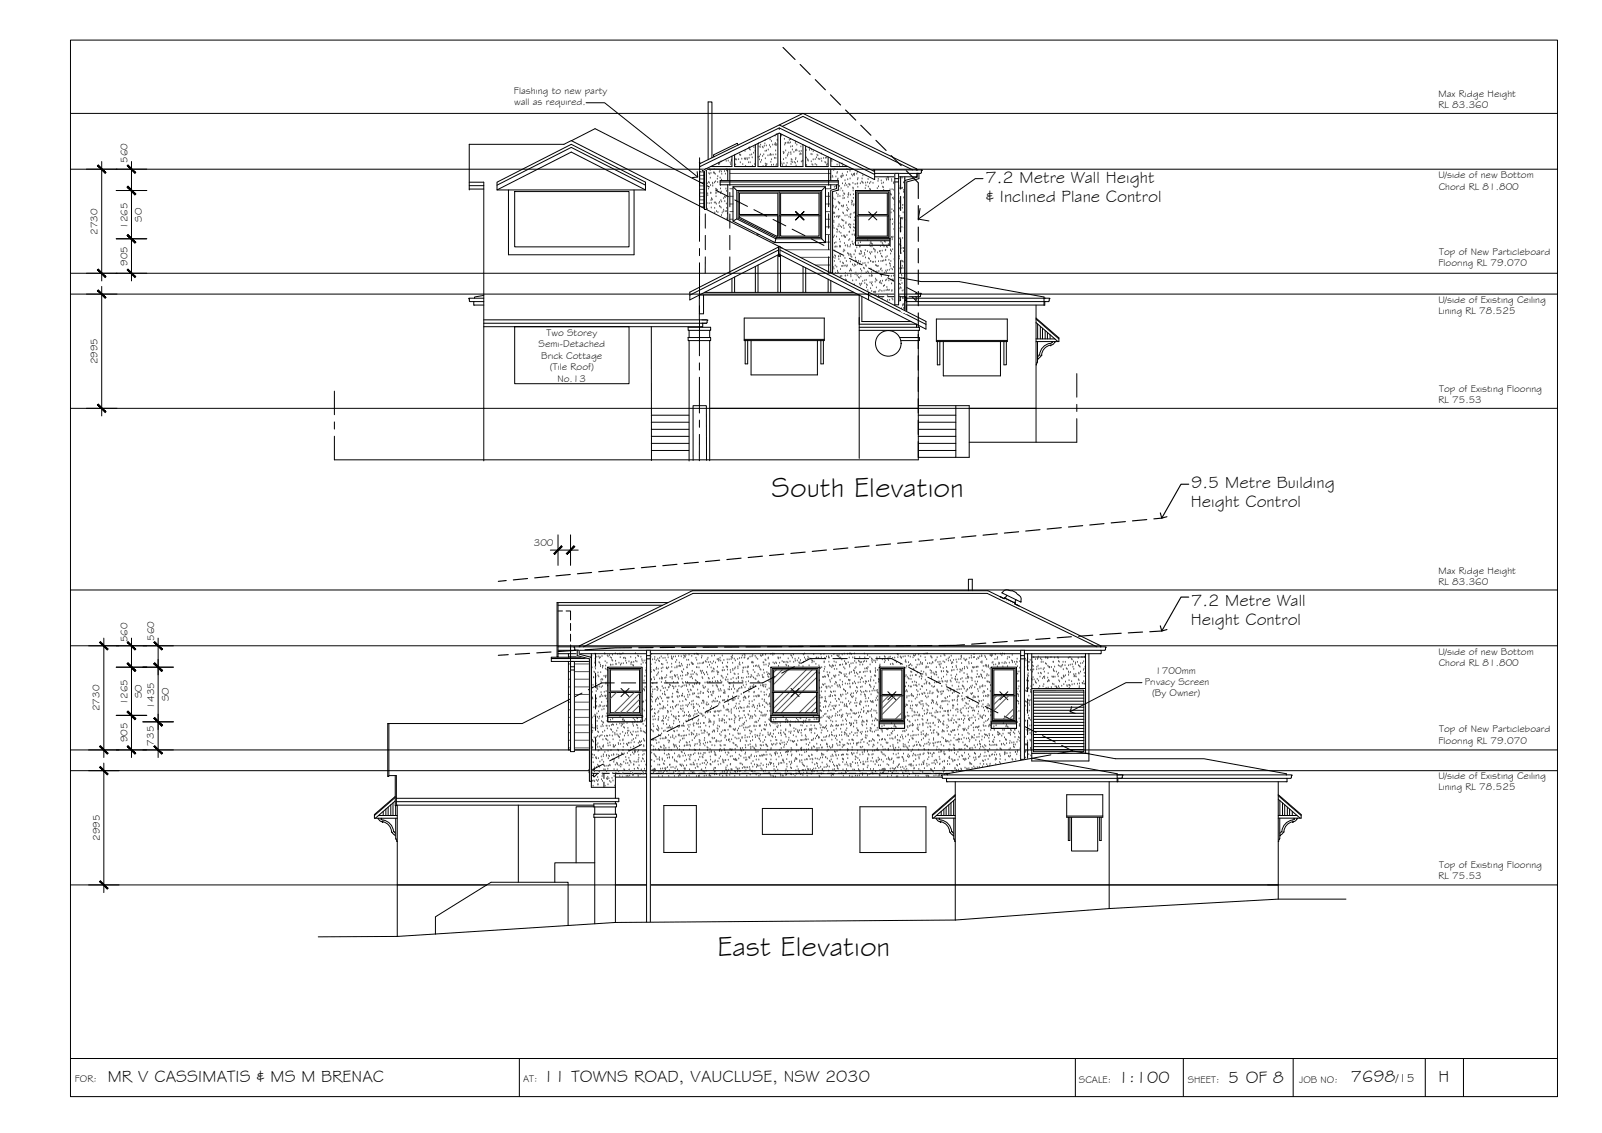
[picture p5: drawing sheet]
<svg xmlns="http://www.w3.org/2000/svg" width="420mm" height="297mm" viewBox="0 0 420 297" stroke-linecap="round" stroke-linejoin="round" font-family="sans-serif">
<defs><g id="words">
<g font-size="7.5">
<text x="202.4" y="130.4">South Elevation</text>
<text x="188.1" y="250.5">East Elevation</text>
</g>
<g font-size="4.5">
<text x="258.4" y="47.9">7.2 Metre Wall Height</text>
<text x="258.5" y="52.9">&amp; Inclined Plane Control</text>
<text x="312.4" y="128">9.5 Metre Building</text>
<text x="312.3" y="133">Height Control</text>
<text x="312.4" y="158.8">7.2 Metre Wall</text>
<text x="312.3" y="163.8">Height Control</text>
<text x="28.3" y="283.6">MR V CASSIMATIS &amp; MS M BRENAC</text>
<text x="142.5" y="283.6">11 TOWNS ROAD, VAUCLUSE, NSW 2030</text>
<text x="293.2" y="283.9">1:100</text>
<text x="322.1" y="283.8">5 OF 8</text>
<text x="354.3" y="283.7">7698</text>
<text x="377.3" y="283.7">H</text>
</g>
<text font-size="3.2" x="366.1" y="283.7">/15</text>
<g font-size="2.6">
<text x="134.8" y="24.5">Flashing to new party</text>
<text x="134.9" y="27.4">wall as required.</text>
<text x="377.2" y="28.3">RL 83.360</text>
<text x="377.3" y="25.4">Max Ridge Height</text>
<text x="33.4" y="42.7" transform="rotate(-90 33.4 42.7)">560</text>
<text x="377.2" y="46.8">U/side of new Bottom</text>
<text x="377.3" y="49.7">Chord RL 81.800</text>
<text x="37.2" y="58.1" transform="rotate(-90 37.2 58.1)">SO</text>
<text x="25.5" y="61.5" transform="rotate(-90 25.5 61.5)">2730</text>
<text x="33.4" y="60" transform="rotate(-90 33.4 60)">1265</text>
<text x="33.4" y="69.7" transform="rotate(-90 33.4 69.7)">905</text>
<text x="377.2" y="69.8">Flooring RL 79.070</text>
<text x="377.5" y="66.9">Top of New Particleboard</text>
<text x="377.2" y="79.4">U/side of Existing Ceiling</text>
<text x="377.2" y="82.3">Lining RL 78.525</text>
<text x="143.3" y="88">Two Storey</text>
<text x="25.6" y="95.5" transform="rotate(-90 25.6 95.5)">2995</text>
<text x="141.2" y="91.1">Semi-Detached</text>
<text x="142" y="94.1">Brick Cottage</text>
<text x="144.2" y="97">(Tile Roof)</text>
<text x="146.2" y="100">No.13</text>
<text x="377.2" y="105.6">RL 75.53</text>
<text x="377.5" y="102.7">Top of Existing Flooring</text>
<text x="140" y="143.2">300</text>
<text x="377.2" y="153.3">RL 83.360</text>
<text x="377.3" y="150.4">Max Ridge Height</text>
<text x="40.4" y="168" transform="rotate(-90 40.4 168)">560</text>
<text x="33.4" y="168.4" transform="rotate(-90 33.4 168.4)">560</text>
<text x="377.2" y="171.8">U/side of new Bottom</text>
<text x="300.2" y="179.6">Privacy Screen</text>
<text x="303" y="176.7">1700mm</text>
<text x="377.3" y="174.7">Chord RL 81.800</text>
<text x="33.4" y="184.9" transform="rotate(-90 33.4 184.9)">1265</text>
<text x="37.2" y="183.1" transform="rotate(-90 37.2 183.1)">SO</text>
<text x="40.4" y="185.8" transform="rotate(-90 40.4 185.8)">1435</text>
<text x="44.2" y="183.9" transform="rotate(-90 44.2 183.9)">SO</text>
<text x="302.1" y="182.5">(By Owner)</text>
<text x="26.1" y="186.5" transform="rotate(-90 26.1 186.5)">2730</text>
<text x="33.4" y="194.6" transform="rotate(-90 33.4 194.6)">905</text>
<text x="40.4" y="195.5" transform="rotate(-90 40.4 195.5)">735</text>
<text x="377.2" y="195">Flooring RL 79.070</text>
<text x="377.5" y="192">Top of New Particleboard</text>
<text x="377.2" y="204.3">U/side of Existing Ceiling</text>
<text x="377.2" y="207.2">Lining RL 78.525</text>
<text x="26.1" y="220.5" transform="rotate(-90 26.1 220.5)">2995</text>
<text x="377.5" y="227.6">Top of Existing Flooring</text>
<text x="377.2" y="230.6">RL 75.53</text>
<text x="19.6" y="283.7">FOR:</text>
<text x="137.2" y="283.6">AT:</text>
<text x="282.9" y="283.9">SCALE:</text>
<text x="311.5" y="283.9">SHEET:</text>
<text x="340.7" y="283.9">JOB NO:</text>
</g>
</g></defs>
<!-- layer: HATCH -->
<g fill="none" stroke="#545454" stroke-width=".26">
<path d="M195.4 39.7h.1M196.3 38.9h.1M196.6 39.2h.1M196.6 38.7h.1M196.8 39.4h.1M197.7 38.7h.1M198.1 39.7h.1M199 37.7h.1M199.1 38.5h.1M199.4 38.7h.1M199.5 38.1h.1M200 38.6h.1"/>
<path d="M200.1 38.8h.1M200.5 38.3h.1M200.6 37.7h.1M200.7 39.7h.1M200.7 36.8h.1M201 38.3h.1M201 39.6h.1M201.5 39.3h.1M201.8 38.2h.1M202 36.7h.1M202 38.6h.1M202.3 37.1h.1"/>
<path d="M202.7 38h.1M203.2 38h.1M203.3 35.7h.1M203.4 37.6h.1M203.4 38h.1M203.4 39.6h.1M203.5 38.2h.1M203.6 35.3h.1M203.7 37.9h.1M203.8 36.8h.1M204.9 35.7h.1M205 35.5h.1"/>
<path d="M205.4 39.9h.1M205.7 36.5h.1M205.8 38h.1M205.9 37.6h.1M206 37.6h.1M206.1 39.6h.1M206.5 37.5h.1M206.7 37.4h.1M206.9 37.6h.1M207 36.8h.1M207.3 37.4h.1M207.3 36.6h.1"/>
<path d="M207.4 38.5h.1M207.8 39.3h.1M207.8 38.4h.1M208.2 39.9h.1M208.6 37.6h.1M208.7 39.6h.1M208.7 37.2h.1M208.8 39.3h.1M209 38h.1M209 39.5h.1M209.6 39.8h.1M210 38.5h.1"/>
<path d="M210.1 39.7h.1M211.4 39.5h.1M212.2 38.8h.1M212.3 39.4h.1M212.4 38.9h.1M212.9 39.3h.1M213.3 39.7h.1M183.5 45.1h.1M183.5 45.1h1.1M183.9 54.2h.7M184.6 46h-1.1v.9h1.1M184.6 47.8h-1.1v.9h1.1"/>
<path d="M184.6 49.6h-1.1v1h1.1M184.6 51.5h-1.1v.9h1.1M184.6 53.3h-1.1v.7M185 49.7h.1M185 47h.1M185 51.7h.1M185.1 50.9h.1M185.1 53.6h.1M185.3 54.7h.1M185.4 53.4h.1M185.5 48.2h.1M185.5 54.9h.1"/>
<path d="M185.6 50.8h.1M185.6 51.3h.1M185.8 49.5h.1M185.9 47.8h.1M185.9 45.5h.1M186 53.4h.1M186 48h.1M186.1 45.7h.1M186.1 44.4h.1M186.2 44.7h.1M186.3 46.7h.1M186.4 48.7h.1"/>
<path d="M186.4 50.6h.1M186.4 50.7h.1M186.5 45.4h.1M186.5 52.6h.1M186.5 53.3h.1M186.5 54.5h.1M186.6 52.1h.1M186.6 52.2h.1M186.8 52.4h.1M186.9 48h.1M186.9 48.8h.1M187 48.3h.1"/>
<path d="M187.2 45.3h.1M187.3 45.3h.1M187.3 44.4h.1M187.4 53.2h.1M187.4 45.5h.1M187.4 47.9h.1M187.4 54.6h.1M187.5 55.8h.1M187.6 45.7h.1M187.7 47.7h.1M187.7 53.2h.1M187.7 49.6h.1"/>
<path d="M187.8 50.8h.1M187.8 51.6h.1M187.8 50.5h.1M187.9 53.5h.1M187.9 55.5h.1M187.9 49.7h.1M188.1 49.9h.1M188.1 47h.1M188.2 47.8h.1M188.2 46.3h.1M188.3 55.7h.1M188.3 50.5h.1"/>
<path d="M188.5 43.2h.1M188.5 42.8h.1M188.6 53.3h.1M188.7 45.1h.1M188.7 43h.1M188.7 54.1h.1M188.7 53h.1M188.8 42.8h.1M188.8 44.8h.1M188.9 46.7h.1M188.9 54.3h.1M188.9 48.7h.1"/>
<path d="M189 49.5h.1M189 50.6h.1M189 50.7h.1M189.1 52.6h.1M189.1 42.5h.1M189.1 54.5h.1M189.2 50.3h.1M189.2 45.1h.1M189.2 56.5h.1M189.2 47.2h.1M189.3 53h.1M189.3 45.7h.1"/>
<path d="M189.4 55.9h.1M189.7 55.5h.1M189.8 52.1h.1M189.8 55.1h.1M190 45h.1M190 51.6h.1M190.1 52.8h.1M190.2 55.5h.1M190.2 51.8h.1M190.3 45.6h.1M190.4 49.6h.1M190.4 51.5h.1"/>
<path d="M190.5 42.3h.1M190.5 44.4h.1M190.5 53.5h.1M190.5 50.2h.1M190.5 44.8h.1M190.6 55.4h.1M190.6 54.6h.1M190.6 57.4h.1M190.7 44.9h.1M190.8 56h.1M191 42.2h.1M191.4 45.5h26.5"/>
<path d="M191.4 51.5h.8M191.4 49.5h.8M191.4 53.5h.8M191.4 55.5h.8M191.4 57.5h.8M191.5 42.7h.1M191.6 43.2h.1M191.8 42.1h.1M191.9 42.3h.1M192.7 41.8h.1M192.8 41.9h.1M192.9 43.2h.1"/>
<path d="M193.2 41.9h.1M193.7 41.9h.1M194 40.6h.1M194.1 40.7h.1M194.2 42.7h.1M194.3 40.8h.1M194.5 41.7h.1M194.8 43.2h.1M195.2 41.7h.1M195.4 41.9h.1M195.5 41.6h.1M195.5 43.6h.1"/>
<path d="M195.9 41.6h.1M196 41.9h.1M196.3 42.7h.1M196.5 41.5h.1M196.7 40.7h.1M196.8 42.7h.1M197.1 40.6h.1M197.3 41.4h.1M197.3 43.6h.1M197.6 40.2h.1M198 43.1h.1M198.8 41.3h.1"/>
<path d="M199.2 41.9h.1M199.2 41.1h.1M199.4 40.6h.1M199.5 42.6h.1M199.7 42.1h.1M200 41h.1M200.1 43.6h.1M200.3 40.6h.1M200.7 41.6h.1M200.7 43h.1M200.8 43.6h.1M200.9 43.2h.1"/>
<path d="M201 43.5h.1M201.1 43.1h.1M201.4 40.8h.1M201.9 40.8h.1M202 40.5h.1M202.1 40.6h.1M202.2 42.5h.1M202.2 40.7h.1M202.3 41.9h.1M202.3 43.3h.1M202.8 40.7h.1M202.9 43.3h.1"/>
<path d="M203.1 41.5h.1M203.5 40.6h.1M203.5 41.5h.1M203.5 43.5h.1M203.7 43.2h.1M204.8 42.6h.1M205.1 43h.1M205.2 43.4h.1M205.5 40.3h.1M205.5 41.9h.1M205.6 42.9h.1M205.6 40.1h.1"/>
<path d="M206.1 41.5h.1M206.2 43.5h.1M206.4 42.8h.1M206.5 40.9h.1M206.6 40.6h.1M206.9 40.1h.1M207.4 40h.1M207.4 40.5h.1M207.5 43.1h.1M207.5 42.5h.1M207.5 41.8h.1M207.7 42h.1"/>
<path d="M207.8 42.6h.1M208.3 42.6h.1M208.6 42.8h.1M208.6 41.9h.1M208.7 41.5h.1M208.8 43.5h.1M209.2 42.5h.1M209.8 40.6h.1M209.9 40.3h.1M210.1 40.5h.1M210.2 42.4h.1M210.5 42.3h.1"/>
<path d="M211.5 41.4h.1M211.5 43.4h.1M211.8 41.9h.1M211.9 42.1h.1M212 42.2h.1M212.7 40.5h.1M212.8 42.4h.1M213 40.6h.1M213 43.2h.1M213.2 43.3h.1M213.3 41.9h.1M213.8 43.1h.1"/>
<path d="M213.8 41.8h.1M214.1 41.4h.1M214.2 43.3h.1M214.3 40.7h.1M214.5 40.8h.1M214.6 41.7h.1M215 41.8h.1M215.4 41.7h.1M215.4 40.4h.1M215.5 42.3h.1M216 41.5h.1M216.4 42.6h.1"/>
<path d="M216.5 49.5h1.4M216.5 51.5h1.4M216.5 53.5h1.4M216.5 55.5h1.4M216.5 57.5h1.4M216.5 59.5h1.4M216.5 41.5h.1M216.6 42.7h.1M216.7 41.4h.1M216.8 43.3h.1M216.9 43.1h.1M217.9 46.6h.1"/>
<path d="M217.9 55.8h.1M217.9 51.4h.1M218 54.4h.1M218.1 51.6h.1M218.2 41.8h.1M218.2 42.3h.1M218.3 52h.1M218.3 46.2h.1M218.4 51.8h.1M218.4 46.5h.1M218.4 50.1h.1M218.4 59.6h.1"/>
<path d="M218.5 44.5h.1M218.5 59.3h.1M218.5 52.1h.1M218.5 54.4h.1M218.6 54.1h.1M218.6 56h.1M218.7 44.7h.1M218.7 58h.1M218.7 58.4h.1M218.7 55.8h.1M218.7 59.9h.1M218.8 49.1h.1"/>
<path d="M218.9 57h.1M218.9 56h.1M219 44.4h.1M219 52.4h.1M219.1 54.6h.1M219.2 46.4h.1M219.2 48.9h.1M219.3 54.3h.1M219.4 49h.1M219.4 50.7h.1M219.4 56.9h.1M219.4 49.1h.1"/>
<path d="M219.5 45.5h.1M219.5 43.3h.1M219.6 45.2h.1M219.7 47.2h.1M219.7 49.1h.1M219.8 51.6h.1M219.8 46.9h.1M219.8 56.8h.1M219.8 51.1h.1M219.8 59.5h.1M219.9 53h.1M219.9 57.1h.1"/>
<path d="M219.9 55h.1M220 57h.1M220 53.3h.1M220.1 58.9h.1M220.1 43.1h.1M220.2 48.9h.1M220.2 43.6h.1M220.2 53.5h.1M220.2 53.3h.1M220.2 56.8h.1M220.3 51.5h.1M220.3 49.9h.1"/>
<path d="M220.4 59.4h.1M220.5 46.4h.1M220.6 49.5h.1M220.6 46.2h.1M220.7 54.1h.1M220.7 59.7h.1M220.7 46.6h.1M220.8 57.7h.1M220.8 43h.1M220.9 46.2h.1M220.9 45.6h.1M221 48.2h.1"/>
<path d="M221 57.9h.1M221 50.1h.1M221 43.5h.1M221.1 55.8h.1M221.1 54.3h.1M221.1 52.1h.1M221.1 51.4h.1M221.2 54.1h.1M221.2 46.1h.1M221.2 59.3h.1M221.2 56h.1M221.2 54h.1"/>
<path d="M221.3 58h.1M221.3 50.8h.1M221.3 59.9h.1M221.4 52h.1M221.5 51h.1M221.6 48.7h.1M221.6 56.6h.1M221.6 47.4h.1M221.7 48.2h.1M221.9 58.7h.1M221.9 58.4h.1M222 46h.1"/>
<path d="M222 53.9h.1M222.1 48.6h.1M222.1 55.2h.1M222.1 44.4h.1M222.2 56.5h.1M222.2 54.6h.1M222.3 45.2h.1M222.3 55.4h.1M222.3 47.1h.1M222.4 51.8h.1M222.4 49.1h.1M222.5 51h.1"/>
<path d="M222.5 51.2h.1M222.5 53h.1M222.6 59.1h.1M222.6 50.7h.1M222.6 55h.1M222.6 48.3h.1M222.7 56.9h.1M222.7 58.9h.1M222.8 48.5h.1M222.9 59.6h.1M222.9 48.5h.1M222.9 44.9h.1"/>
<path d="M223 46.9h.1M223 56.4h.1M223 51.2h.1M223.1 57.1h.1M223.1 59.8h.1M223.1 59h.1M223.2 56.2h.1M223.4 45.8h.1M223.4 53.3h.1M223.4 52.7h.1M223.4 53.7h.1M223.6 52.9h.1"/>
<path d="M223.6 46.1h.1M223.7 48.1h.1M223.7 49.3h.1M223.8 50.1h.1M223.8 49.5h.1M223.8 52h.1M223.8 51h.1M223.9 54h.1M223.9 45.8h.1M223.9 59.7h.1M223.9 58.9h.1M224 55.9h.1"/>
<path d="M224 53.7h.1M224 45.8h.1M224 57.9h.1M224.1 59.8h.1M224.1 45.6h.1M224.1 46h.1M224.2 57.1h.1M224.2 55.8h.1M224.3 48.4h.1M224.4 57.3h.1M224.7 45.7h.1M224.8 48.3h.1"/>
<path d="M224.9 45.2h.1M224.9 47.2h.1M224.9 48.2h.1M225 49.1h.1M225 46.8h.1M225.6 48.2h.1M226 47.7h.1M226.1 46.9h.1M226.2 47.9h.1M226.3 46.1h.1M226.4 48.1h.1M226.9 49.5h.1"/>
<path d="M227 48h.1M227.1 48.7h.1M227.5 47.9h.1M227.7 47h.1M227.7 49h.1M228.1 48.2h.1M228.1 49.6h.1M228.3 49.8h.1M228.4 47.8h.1M229 48.1h.1M230.1 49.5h.1M230.3 47.6h.1"/>
<path d="M230.3 47h.1M230.4 49h.1M231.1 47.4h.1M231.3 48.2h.1M231.5 49.1h.1M231.7 49.2h.1M231.7 48h.1M231.8 49.9h.1M232.4 46.9h.1M232.5 47.3h.1M232.8 46.6h.1M232.9 47h.1"/>
<path d="M233 46.7h.1M233 47.2h.1M233.4 49.8h.1M233.5 57.7h.1M233.6 51h.1M233.7 55.8h.1M233.8 51.1h.1M233.9 47.1h.1M233.9 47.6h.1M233.9 55h.1M234 49.7h.1M234 57.6h.1"/>
<path d="M234.1 52h.1M234.1 58.8h.1M234.3 55.4h.1M234.4 47.9h.1M234.4 52.3h.1M234.4 48.2h.1M234.4 49.9h.1M234.5 51.9h.1M234.5 58.3h.1M234.5 55.5h.1M234.6 53.8h.1M234.6 55.8h.1"/>
<path d="M234.7 51.9h.1M234.7 57.7h.1M234.7 59.7h.1M234.8 49.6h.1M234.9 57.5h.1M234.9 52.2h.1M234.9 54.5h.1M234.9 48.5h.1M235.1 48.6h.1M235.1 59.8h.1M235.2 46.9h.1M235.2 50.7h.1"/>
<path d="M235.3 54.8h.1M235.3 59.9h.1M235.4 56.3h.1M235.6 46.9h.1M235.7 52.9h.1M235.7 46.9h.1M235.7 52.1h.1M235.7 57.1h.1M235.7 48.9h.1M235.8 46.8h.1M235.8 50.8h.1M235.8 60h.1"/>
<path d="M235.8 54.7h.1M235.8 53h.1M235.9 52.8h.1M235.9 54.8h.1M236 49.5h.1M236 56.7h.1M236.1 58.7h.1M236.1 53.2h.1M236.2 49.4h.1M236.2 57.3h.1M236.4 49.4h.1M236.4 57.3h.1"/>
<path d="M236.5 59.6h.1M236.6 46.7h.1M236.6 57.4h.1M236.7 54.6h.1M236.7 49.4h.1M236.7 53.9h.1M236.8 57.2h.1M236.9 55.8h.1M237 47.9h.1M237 50.4h.1M237 49.9h.1M237.1 51.9h.1"/>
<path d="M237.2 53.8h.1M237.2 50.6h.1M237.2 59.8h.1M237.2 55.8h.1M237.2 52h.1M237.3 47h.1M237.3 57.7h.1M198.1 61.5h1M202 63.5h1M206 65.5h11.9M209.9 67.5h8M213.8 69.5h4.1"/>
<path d="M216.5 61.5h1.4M216.5 63.5h1.4M217.7 71.5h.2M217.9 66.1h.1M218 66h.1M218 62.3h.1M218.1 70.2h.1M218.2 62.7h.1M218.3 62.8h.1M218.4 62.2h.1M218.5 67.5h.1M218.6 62.3h.1"/>
<path d="M218.6 70.1h.1M218.7 70.5h.1M218.8 61.9h.1M218.8 68.6h.1M218.9 63.8h.1M218.9 65.8h.1M218.9 67.1h.1M219 64.8h.1M219 67.7h.1M219.1 69.7h.1M219.1 71.7h.1M219.1 67.2h.1"/>
<path d="M219.2 64.7h.1M219.2 63.6h.1M219.4 62.1h.1M219.5 70h.1M219.5 60.2h.1M219.5 64.8h.1M219.5 60.9h.1M219.7 71.1h.1M219.7 60.4h.1M219.7 71.5h.1M219.9 71.6h.1M219.9 67.3h.1"/>
<path d="M220 67.3h.1M220 68h.1M220.1 60.9h.1M220.2 62.8h.1M220.2 64.8h.1M220.2 64.6h.1M220.3 66.8h.1M220.3 64.7h.1M220.4 63.5h.1M220.4 68.7h.1M220.4 72.5h.1M220.4 70.7h.1"/>
<path d="M220.4 67.3h.1M220.4 64.7h.1M220.5 72.6h.1M220.5 61.2h.1M220.8 62h.1M220.8 72.4h.1M220.8 69.8h.1M221 69h.1M221.2 66h.1M221.2 69.1h.1M221.3 67.2h.1M221.3 61.9h.1"/>
<path d="M221.3 65.6h.1M221.4 69.8h.1M221.4 61.9h.1M221.5 63.9h.1M221.5 65.8h.1M221.5 62.2h.1M221.6 62.1h.1M221.6 67.8h.1M221.7 69.7h.1M221.7 72.4h.1M221.7 64.5h.1M221.7 71.7h.1"/>
<path d="M221.7 62.3h.1M221.8 72.4h.1M221.8 73.4h.1M222 68.6h.1M222 73.5h.1M222.1 69.9h.1M222.1 61.8h.1M222.2 69.7h.1M222.2 64.4h.1M222.3 72.3h.1M222.3 66.5h.1M222.4 64.7h.1"/>
<path d="M222.5 66.6h.1M222.6 63.1h.1M222.6 67h.1M222.7 60.9h.1M222.8 60.8h.1M222.8 71.1h.1M222.8 62.8h.1M222.9 64.8h.1M223 66.7h.1M223 68.7h.1M223.1 64.3h.1M223.1 70.6h.1"/>
<path d="M223.1 70.9h.1M223.1 72.2h.1M223.2 72.6h.1M223.2 66.9h.1M223.2 67.3h.1M223.3 71h.1M223.4 67.5h.1M223.5 61.6h.1M223.5 63.5h.1M223.6 69.5h.1M223.6 73.6h.1M223.6 64h.1"/>
<path d="M223.8 64.2h.1M223.9 60.6h.1M224 66.8h.1M224 69.8h.1M224 61.5h.1M224.1 74.7h.1M224.1 69.4h.1M224.2 61.8h.1M224.2 71.9h.1M224.2 63.7h.1M224.3 65.7h.1M224.3 66h.1"/>
<path d="M224.4 67.7h.1M224.4 62.6h9v1.7h-9zM224.4 69.6h.1M224.4 68.4h.1M224.5 71.6h.1M224.5 72h.1M224.5 73.5h.1M224.6 68.6h.1M224.7 65h.1M224.8 72.4h.1M224.9 69.3h.1M225.1 71.9h.1"/>
<path d="M225.1 63.9h.1M225.2 68.6h.1M225.2 72.8h.1M225.4 66.6h.1M225.4 73h.1M225.5 74.5h.1M225.5 69.4h.1M225.5 64.8h.1M225.5 64.7h.1M225.6 66.7h.1M225.6 68.7h.1M225.6 74.9h.1"/>
<path d="M225.7 63.6h.1M225.7 70.6h.1M225.7 65.9h.1M225.8 72.6h.1M225.8 74.6h.1M225.9 71.8h.1M225.9 66.5h.1M225.9 66.1h.1M226 74.4h.1M226 71.1h.1M226.3 73.8h.1M226.3 69.1h.1"/>
<path d="M226.3 67.3h.1M226.5 70.3h.1M226.7 70.5h.1M226.7 66.4h.1M226.8 73.6h.1M226.8 66.9h.1M226.8 74.3h.1M226.9 69.1h.1M226.9 65.7h.1M227 67.6h.1M227.1 69.6h.1M227.1 71.5h.1"/>
<path d="M227.2 69.8h.1M227.2 73.5h.1M227.3 75.5h.1M227.3 71.6h.1M227.3 74.7h.1M227.4 74.9h.1M227.5 66h.1M227.6 71.3h.1M227.6 63h.1M227.6 76.2h.1M227.7 69h.1M227.8 71.6h.1"/>
<path d="M227.8 67.8h.1M228 72.4h.1M228 68h.1M228.1 64.4h.1M228.1 66.3h.1M228.2 74.1h.1M228.2 64.7h.1M228.2 63.9h.1M228.3 66.6h.1M228.3 68.5h.1M228.3 75.7h.1M228.4 68.6h.1"/>
<path d="M228.4 63.5h.1M228.4 70.5h.1M228.5 72.5h.1M228.6 74.5h.1M228.6 72.2h.1M228.6 63.9h.1M228.6 71.5h.1M228.6 76.4h.1M228.6 66.2h.1M228.7 64.7h.1M228.7 74.1h.1M228.8 72.4h.1"/>
<path d="M228.8 64.1h.1M228.8 74.9h.1M228.9 68.8h.1M229.1 68.8h.1M229.1 76.7h.1M229.1 65.3h.1M229.1 71.1h.1M229.3 65.5h.1M229.3 76.6h.1M229.5 66.1h.1M229.5 67.3h.1M229.5 65.7h.1"/>
<path d="M229.5 74h.1M229.5 76.8h.1M229.6 68.7h.1M229.6 67.6h.1M229.6 77.5h.1M229.6 76.6h.1M229.6 73.2h.1M229.7 69.6h.1M229.7 71.6h.1M229.8 73.5h.1M229.9 75.5h.1M229.9 69.7h.1"/>
<path d="M229.9 77.4h.1M230 73.6h.1M230 71.3h.1M230.1 69.9h.1M230.2 66.3h.1M230.3 69.8h.1M230.4 68.6h.1M230.4 77.6h.1M230.5 76.5h.1M230.5 71.2h.1M230.7 66h.1M230.7 74.1h.1"/>
<path d="M230.8 76.2h.1M230.9 65.9h.1M230.9 74.3h.1M230.9 64.6h.1M230.9 73.8h.1M231 70.7h.1M231 66.6h.1M231 68.6h.1M231.1 63.5h.1M231.1 70.5h.1M231.1 72.4h.1M231.2 72.5h.1"/>
<path d="M231.2 67.2h.1M231.2 74.4h.1M231.3 76.4h.1M231.3 71.1h.1M231.4 78.3h.1M231.4 65.8h.1M231.4 67.4h.1M231.4 63.9h.1M231.4 73.7h.1M231.5 68.5h.1M231.6 64.3h.1M231.7 75.1h.1"/>
<path d="M231.8 68.4h.1M231.8 64.7h.1M231.9 76.3h.1M232 74.9h.1M232 71.6h.1M232 63.3h.1M232.2 71.8h.1M232.2 63.5h.1M232.2 65.7h.1M232.3 73.6h.1M232.3 68.2h.1M232.3 65.6h.1"/>
<path d="M232.3 68.3h.1M232.3 71.1h.1M232.4 67.5h.1M232.4 76.2h.1M232.4 69.5h.1M232.5 71.5h.1M232.5 64.7h.1M232.5 73.4h.1M232.6 75.4h.1M232.7 77.3h.1M232.7 67.3h.1M232.7 64.9h.1"/>
<path d="M232.7 70.9h.1M232.7 76h.1M232.8 78.8h.1M232.8 77.5h.1M232.9 76.2h.1M233 64.1h.1M233 72.6h.1M233.1 73.6h.1M233.1 68.2h.1M233.2 76.1h.1M233.2 70.8h.1M233.3 69.1h.1"/>
<path d="M233.3 78.7h.1M233.5 62.7h.1M233.5 69.3h.1M233.5 69.8h.1M233.5 64.6h.1M233.6 66.6h.1M233.6 65.5h.1M233.6 65.7h.1M233.6 68.6h.1M233.7 73.4h.1M233.7 70.5h.1M233.8 72.5h.1"/>
<path d="M233.8 66h.1M233.8 62.2h.1M233.8 74.4h.1M233.9 76.4h.1M233.9 76.2h.1M234 78.4h.1M234 62.9h.1M234 62.4h.1M234 73.5h.1M234.1 70.7h.1M234.1 65.5h.1M234.2 78.6h.1"/>
<path d="M234.2 73.4h.1M234.2 62.2h.1M234.2 73.7h.1M234.3 72.4h.1M234.3 70.1h.1M234.4 60.2h.1M234.5 68h.1M234.6 75.9h.1M234.6 66.6h.1M234.6 68.5h.1M234.8 78.7h.1M234.8 66.8h.1"/>
<path d="M234.8 61.6h.1M234.8 77.9h.1M234.9 63.6h.1M234.9 63.2h.1M234.9 65.5h.1M234.9 65.4h.1M235 60.1h.1M235 67.5h.1M235 73.3h.1M235 64.7h.1M235 78.1h.1M235 68h.1"/>
<path d="M235.1 69.5h.1M235.1 71.4h.1M235.1 75.9h.1M235.1 74.9h.1M235.1 74.5h.1M235.2 73.4h.1M235.3 75.3h.1M235.3 77.3h.1M235.3 60.9h.1M235.4 71h.1M235.4 79.3h.1M235.4 62.7h.1"/>
<path d="M235.5 70.6h.1M235.5 71.1h.1M235.5 71.2h.1M235.7 67.6h.1M235.8 67.3h.1M235.9 67.9h.1M235.9 64.1h.1M235.9 78.9h.1M235.9 62.6h.1M236 75.7h.1M236 77.4h.1M236 70.5h.1"/>
<path d="M236.1 78.4h.1M236.1 64.3h.1M236.1 60.6h.1M236.1 75.5h.1M236.2 63.4h.1M236.2 62.6h.1M236.2 60.7h.1M236.2 64.6h.1M236.3 73.6h.1M236.3 66.5h.1M236.3 65.2h.1M236.3 75.6h.1"/>
<path d="M236.4 68.5h.1M236.4 73.1h.1M236.4 70.4h.1M236.4 72h.1M236.5 72.4h.1M236.6 74.3h.1M236.6 76.3h.1M236.7 69.8h.1M236.7 68.6h.1M236.7 78.2h.1M236.7 62.5h.1M236.8 70.4h.1"/>
<path d="M236.8 65.1h.1M236.9 68.7h.1M236.9 78.3h.1M236.9 79.8h.1M236.9 73h.1M237 65.1h.1M237 66h.1M237.1 76.2h.1M237.2 61.7h.1M237.2 76.4h.1M237.3 67.7h.1M236.5 80.9h.1"/>
<path d="M236.8 80.2h.1M236.8 80h.1M237 80.9h.1M237.1 80h.1M149.1 172.1h6M149.1 174.1h6M149.1 176.1h6M149.1 178.1h6M155.2 172.5h.1M155.2 172h.1M155.3 175.1h.1M155.5 179.7h.1"/>
<path d="M155.7 177.7h.1M155.8 176.2h.1M156 176.4h.1M156 173.9h.1M156 171.5h.1M156.1 175h.1M156.1 172.8h.1M156.1 173.5h.1M156.2 175.4h.1M156.2 177.6h.1M156.2 177.4h.1M156.3 179.3h.1"/>
<path d="M156.5 172.3h.1M156.8 176.4h.1M156.9 177.2h.1M157 177.5h.1M157.1 172.2h.1M157.1 173.7h.1M157.2 172.6h.1M157.3 173.9h.1M157.4 172.4h.1M157.5 174.4h.1M157.5 174.8h.1M157.6 176.4h.1"/>
<path d="M157.6 178.3h.1M157.7 179h.1M157.9 178.1h.1M157.9 172.1h.1M158 180h.1M158 174.7h.1M158 175.1h.1M158.1 178.3h.1M158.2 174.7h.1M158.4 177.3h.1M158.6 171.4h.1M158.7 171.5h.1"/>
<path d="M158.7 173.5h.1M158.8 175.4h.1M158.8 177.4h.1M158.8 174.6h.1M158.8 177.7h.1M158.9 179.3h.1M158.9 177.2h.1M158.9 179.1h.1M159.2 173.9h.1M159.2 175.6h.1M159.3 171.9h.1M159.3 179.8h.1"/>
<path d="M159.4 175.8h.1M159.5 172.2h.1M159.8 171.9h.1M160.1 172.4h.1M160.1 174.4h.1M160.2 174.4h.1M160.4 172.6h.1M160.5 173.1h.1M160.6 171.8h.1M160.7 173.3h.1M160.7 174.4h.1M161.4 171.4h.1"/>
<path d="M161.4 173.4h.1M161.6 174.1h.1M161.6 174.3h.1M162 171.6h.1M162.3 173.9h.1M162.5 171.5h.1M162.7 172.4h.1M162.7 174.4h.1M162.9 171.6h.1M162.9 174.1h.1M163.4 171.4h.1M163.5 174h.1"/>
<path d="M163.5 172.6h.1M163.9 172.5h.1M164.1 172.7h.1M164.1 173.3h.1M164.3 173.9h.1M165 173.5h.1M165.4 172.3h.1M165.5 174.3h.1M165.5 173.9h.1M165.7 173.7h.1M166 174.4h.1M166.1 174.6h.1"/>
<path d="M166.2 173.6h.1M166.7 171.4h.1M166.7 172.6h.1M166.7 173.3h.1M167 173.5h.1M167.3 172h.1M167.5 172.1h.1M168.1 172.3h.1M168.2 174.3h.1M168.3 172.9h.1M168.4 173.3h.1M168.7 173.8h.1"/>
<path d="M168.9 178.6h.1M168.9 173.3h.1M169.1 177.3h.1M169.4 175.9h.1M169.4 173.9h.1M169.4 173.2h.1M169.5 176.4h.1M169.5 175.2h.1M169.6 174h.1M169.6 177.2h.1M169.7 179.1h.1M169.8 173.2h.1"/>
<path d="M169.9 172.6h.1M169.9 175.8h.1M170.1 178.3h.1M170.3 178.4h.1M170.3 178.9h.1M170.4 174.9h.1M170.7 172.3h.1M170.7 175.1h.1M170.7 175.7h.1M170.7 174.3h.1M170.8 176.2h.1M170.8 178.3h.1"/>
<path d="M170.9 178.2h.1M170.9 171.5h.1M171.2 173h.1M171.2 179.3h.1M171.4 175.8h.1M171.5 177.7h.1M171.6 176h.1M171.6 178.2h.1M171.7 172.9h.1M171.7 172.4h.1M171.8 173.8h.1M172.1 175.5h.1"/>
<path d="M172.1 173.2h.1M172.2 175.2h.1M172.2 177.1h.1M172.3 179.1h.1M172.5 172.8h.1M172.5 176.8h.1M172.6 175.4h.1M172.7 176.4h.1M172.7 173.3h.1M172.9 173.5h.1M173 178h.1M173 172.6h.1"/>
<path d="M173.4 172.2h.1M173.4 175.3h.1M173.5 178.9h.1M173.5 174.2h.1M173.5 177.7h.1M173.6 176.1h.1M173.6 177.9h.1M173.6 178.1h.1M173.7 177.9h.1M173.8 174.3h.1M173.8 175.1h.1M173.9 172.6h.1"/>
<path d="M174.4 177.8h.1M174.4 172.6h.1M174.6 178.7h.1M174.7 177.7h.1M174.7 173.2h.1M174.8 175.2h.1M174.8 175.1h.1M174.8 177.1h.1M174.9 179.1h.1M175 173.8h.1M175 175.4h.1M175.1 171.8h.1"/>
<path d="M175.2 172.5h.1M175.4 175.1h.1M175.6 179.6h.1M175.8 177.6h.1M175.8 179.8h.1M175.8 176.4h.1M175.9 176.2h.1M176.1 172.2h.1M176.1 172.7h.1M176.2 174.1h.1M176.2 175h.1M176.2 172.6h.1"/>
<path d="M176.2 176.1h.1M176.3 178h.1M176.3 177.6h.1M176.3 172.9h.1M176.3 180h.1M176.6 172.3h.1M176.6 178.9h.1M176.9 177.1h.1M177 175.1h.1M177.1 177.5h.1M177.1 177.3h.1M177.2 172.2h.1"/>
<path d="M177.2 173.7h.1M177.5 173.1h.1M177.5 175.1h.1M177.6 174.8h.1M177.6 177.1h.1M177.7 179h.1M177.8 177.7h.1M178 172.1h.1M178 178.1h.1M178.1 180h.1M178.1 174.7h.1M178.2 173.8h.1"/>
<path d="M178.2 174.6h.1M178.4 174.8h.1M178.5 177.3h.1M178.7 172.2h.1M178.7 174.2h.1M178.8 176.1h.1M178.9 178.1h.1M178.9 174.6h.1M179 176.4h.1M179 179h.1M179 177.2h.1M179.2 179.2h.1"/>
<path d="M179.3 175.6h.1M179.4 171.9h.1M179.4 172.6h.1M179.4 179.8h.1M179.5 172.1h.1M179.7 172.3h.1M179.8 178.9h.1M179.9 177.1h.1M179.9 171.8h.1M180 179.7h.1M180.1 180h.1M180.1 173.1h.1"/>
<path d="M180.2 175h.1M180.2 175.1h.1M180.2 177h.1M180.3 174.4h.1M180.3 179h.1M180.3 176.5h.1M180.5 176.7h.1M180.6 173.1h.1M180.7 171.7h.1M180.8 179.6h.1M180.8 174.4h.1M181 177.6h.1"/>
<path d="M181.2 176.9h.1M181.3 173.8h.1M181.4 177.5h.1M181.4 172.1h.1M181.5 174h.1M181.6 176h.1M181.6 178h.1M181.6 174h.1M181.6 174.2h.1M181.7 179.9h.1M181.8 176.9h.1M181.8 174.2h.1"/>
<path d="M182.1 171.5h.1M182.1 176.4h.1M182.2 179.4h.1M182.4 178.4h.1M182.5 172.6h.1M182.6 178.6h.1M182.6 176.8h.1M182.6 171.5h.1M182.7 179.4h.1M182.7 175h.1M182.7 173.1h.1M182.8 175.1h.1"/>
<path d="M182.8 177h.1M182.9 179h.1M182.9 171.5h.1M183 178.9h.1M183 174.1h.1M183.1 171.7h.1M183.3 175.1h.1M183.5 179.4h.1M183.5 179.3h.1M183.6 174h.1M183.7 176h.1M183.9 176.1h.1"/>
<path d="M184 176.6h.1M184 172.5h.1M184.1 172.1h.1M184.2 174h.1M184.2 177.6h.1M184.2 176h.1M184.3 177.9h.1M184.3 179.9h.1M184.4 173.9h.1M184.5 176.5h.1M184.5 173.8h.1M184.8 176.9h.1"/>
<path d="M184.9 179.1h.1M185 173.5h.1M185.2 173.6h.1M185.3 176.4h.1M185.4 179h.1M185.5 173h.1M185.5 175h.1M185.6 176.9h.1M185.7 178.9h.1M185.7 172.6h.1M185.8 173.7h.1M185.8 177.9h.1"/>
<path d="M186 178h.1M186.1 174.4h.1M186.1 178.9h.1M186.3 178.9h.1M186.3 173.6h.1M186.5 175.1h.1M186.7 172.1h.1M186.7 176.2h.1M186.8 174h.1M186.8 176h.1M186.8 178.8h.1M186.9 177.9h.1"/>
<path d="M187 179.9h.1M187.1 175.4h.1M187.1 173.5h.1M187.2 176.1h.1M187.3 175.5h.1M187.3 177.6h.1M187.4 172h.1M187.6 178.7h.1M187.6 173.8h.1M187.9 179.8h.1M188.1 176h.1M188.1 179.9h.1"/>
<path d="M188.1 173h.1M188.2 178.6h.1M188.2 176.3h.1M188.2 174.9h.1M188.2 176.9h.1M188.3 178.9h.1M188.4 172.9h.1M188.5 176.4h.1M188.5 173.3h.1M188.6 173.1h.1M188.9 172.5h.1M189 178.5h.1"/>
<path d="M189 173.3h.1M189.2 177.3h.1M189.3 178.9h.1M189.4 177.4h.1M189.4 172h.1M189.4 175.8h.1M189.5 173.9h.1M189.6 175.9h.1M189.6 177.8h.1M189.7 175.1h.1M189.7 179.8h.1M189.9 173.2h.1"/>
<path d="M190 175.8h.1M190.3 178.3h.1M190.4 178.4h.1M190.5 177.6h.1M190.5 174.8h.1M190.7 175h.1M190.7 173h.1M190.8 174.9h.1M190.8 175.7h.1M190.8 173.8h.1M190.8 176.9h.1M190.9 178.9h.1"/>
<path d="M190.9 178.3h.1M191.2 173h.1M191.2 179.2h.1M191.4 179.3h.1M191.5 175.8h.1M191.6 176.4h.1M191.7 178.2h.1M191.8 172.9h.1M191.8 172.3h.1M192 172.5h.1M192.1 171.9h.1M192.2 173.9h.1"/>
<path d="M192.2 175.5h.1M192.2 175.8h.1M192.3 177.8h.1M192.3 179.8h.1M192.5 178.9h.1M192.6 176.7h.1M192.6 172.8h.1M192.7 175.4h.1M192.8 176.9h.1M192.8 175.1h.1M192.9 173.3h.1M193.1 178h.1"/>
<path d="M193.5 172.9h.1M193.5 174.9h.1M193.5 175.3h.1M193.6 176.8h.1M193.6 177.9h.1M193.6 177.7h.1M193.7 178.8h.1M193.7 177.6h.1M193.9 174.2h.1M194 172.6h.1M194 173.8h.1M194.1 174.4h.1"/>
<path d="M194.5 177.8h.1M194.5 172.5h.1M194.7 178.6h.1M194.7 172h.1M194.8 173.9h.1M194.8 176.4h.1M194.8 175.9h.1M194.8 178.8h.1M194.9 177.8h.1M194.9 175.1h.1M195 179.8h.1M195 175.2h.1"/>
<path d="M195.2 172.5h.1M195.2 171.7h.1M195.3 172.4h.1M195.4 171.9h.1M195.4 175.1h.1M195.6 178.9h.1M195.7 179.6h.1M195.8 177.6h.1M196 176.1h.1M196 175.1h.1M196.1 172.9h.1M196.1 176.3h.1"/>
<path d="M196.2 174.8h.1M196.2 176.8h.1M196.3 175h.1M196.3 172.7h.1M196.3 178.7h.1M196.4 177.6h.1M196.7 172.3h.1M196.8 177.6h.1M197 177.1h.1M197.2 173.8h.1M197.2 177.5h.1M197.2 172.2h.1"/>
<path d="M197.3 173.6h.1M197.4 171.8h.1M197.4 173.8h.1M197.5 173.8h.1M197.6 175.8h.1M197.6 177.7h.1M197.6 174.8h.1M197.7 179.7h.1M198 176.3h.1M198 178h.1M198.1 172.1h.1M198.1 180h.1"/>
<path d="M198.2 174.7h.1M198.2 178.2h.1M198.3 172.5h.1M198.3 174.6h.1M198.6 177.3h.1M198.7 172.9h.1M198.8 174.8h.1M198.8 178.9h.1M198.8 176.8h.1M198.9 178.7h.1M199 174.6h.1M199.1 177.2h.1"/>
<path d="M199.1 179h.1M199.2 175.1h.1M199.4 175.5h.1M199.4 171.9h.1M199.5 179.8h.1M199.5 175.7h.1M199.7 172.1h.1M199.9 177.1h.1M200 171.8h.1M200 177.6h.1M200 179.7h.1M200.1 171.8h.1"/>
<path d="M200.1 179.9h.1M200.2 173.8h.1M200.2 175.7h.1M200.3 177.7h.1M200.3 173.8h.1M200.3 179.6h.1M200.4 174.4h.1M200.4 176.5h.1M200.7 173h.1M200.8 171.7h.1M200.9 173.2h.1M200.9 179.6h.1"/>
<path d="M200.9 174.3h.1M201.1 176.3h.1M201.3 176.9h.1M201.4 177.4h.1M201.5 172.8h.1M201.5 172.5h.1M201.5 174.7h.1M201.6 176.7h.1M201.6 177.6h.1M201.7 178.6h.1M201.7 174.2h.1M201.7 174h.1"/>
<path d="M201.8 176.8h.1M202 178.9h.1M202.2 171.5h.1M202.7 171.8h.1M202.7 171.5h.1M202.8 173.8h.1M203 171.5h.1M203.1 174h.1M203.5 173.8h.1M203.6 175.6l-.7 .7M203.6 174h.1M204.1 172.5h.1"/>
<path d="M204.1 172.7h.1M204.2 174.7h.1M204.2 172.6h.1M204.5 173.9h.1M204.7 172.5h.1M205.1 173.4h.1M205.2 175.6l-2.3 2.3M205.4 171.7h.1M205.5 173.7h.1M205.9 173.7h.1M206.1 174.4h.1M206.3 174.5h.1"/>
<path d="M206.4 173.6h.1M206.6 173.8h.1M206.7 172.7h.1M206.7 175.6l-3.8 3.8M206.8 174.7h.1M207.2 173.5h.1M207.4 171.9h.1M207.6 172h.1M207.8 172.5h.1M208.1 171.7h.1M208.2 173.6h.1M208.5 172.8h.1"/>
<path d="M208.6 173.3h.1M209.1 173.3h.1M209.5 172.6h.1M209.5 174.6h.1M209.5 173.8h.1M209.7 173.9h.1M209.8 173.8h.1M209.9 173.2h.1M210.6 174.8h.1M210.7 171.7h.1M210.8 173.7h.1M211 172.5h.1"/>
<path d="M211 171.5h.1M211.3 173h.1M211.4 175.6l-5.6 5.6M211.8 172.9h.1M211.9 172.3h.1M212.1 172.6h.1M212.2 174.6h.1M212.7 172.8h.1M212.9 173.2h.1M213 173.8h.1M213 175.6l-5.6 5.6M213.1 173.4h.1"/>
<path d="M213.4 171.6h.1M213.5 173.6h.1M214 174.2h.1M214 172.6h.1M214.2 172.5h.1M214.2 176l-5.2 5.2M214.2 177.6l-3.6 3.6M214.6 172.5h.1M214.7 172.6h.1M214.8 174.6h.1M214.8 176.5h.1M214.9 178.5h.1"/>
<path d="M215 175.1h.1M215 175h.1M215.2 175.3h.1M215.3 171.7h.1M215.4 172.4h.1M215.5 175h.1M215.8 179.5h.1M215.8 177.6h.1M215.9 177.6h.1M216 179.7h.1M216.1 176.1h.1M216.1 171.6h.1"/>
<path d="M216.1 173.8h.1M216.2 173.5h.1M216.2 175.5h.1M216.3 177.5h.1M216.3 172.6h.1M216.4 179.4h.1M216.4 174.9h.1M216.5 177.6h.1M216.5 172.8h.1M216.8 172.2h.1M216.9 176.3h.1M217.1 177h.1"/>
<path d="M217.3 177.2h.1M217.3 177.5h.1M217.3 172.2h.1M217.3 172.5h.1M217.4 173.6h.1M217.5 172.5h.1M217.5 174.5h.1M217.6 176.4h.1M217.7 178.4h.1M217.7 174.8h.1M217.8 178.9h.1M218.1 172.1h.1"/>
<path d="M218.2 175h.1M218.2 178h.1M218.2 180h.1M218.3 174.7h.1M218.4 174.5h.1M218.6 174.7h.1M218.7 177.3h.1M218.7 171.6h.1M218.8 173.5h.1M218.8 175.5h.1M218.9 177.5h.1M219 179.4h.1"/>
<path d="M219 177.6h.1M219.1 174.6h.1M219.2 178.9h.1M219.2 177.2h.1M219.3 173.8h.1M219.4 179.1h.1M219.5 175.5h.1M219.5 171.9h.1M219.6 179.8h.1M219.7 172h.1M219.9 172.2h.1M220 177.1h.1"/>
<path d="M220.1 171.8h.1M220.1 179.7h.1M220.1 176.3h.1M220.1 172.5h.1M220.2 174.4h.1M220.2 179.9h.1M220.3 176.4h.1M220.3 178.4h.1M220.5 174.4h.1M220.5 172.5h.1M220.5 176.4h.1M220.7 176.6h.1"/>
<path d="M220.8 173h.1M220.9 171.7h.1M220.9 179.6h.1M220.9 178.9h.1M221 174.3h.1M221.3 175h.1M221.4 176.9h.1M221.4 171.5h.1M221.5 173.5h.1M221.5 177.4h.1M221.6 175.4h.1M221.6 177.3h.1"/>
<path d="M221.7 179.3h.1M221.8 173.9h.1M221.8 174.2h.1M221.9 176.8h.1M222 174.1h.1M222.1 177.6h.1M222.3 171.5h.1M222.3 179.4h.1M222.5 173.8h.1M222.6 178.3h.1M222.7 172.5h.1M222.7 176.7h.1"/>
<path d="M222.7 178.5h.1M222.8 174.5h.1M222.8 171.5h.1M222.8 176.4h.1M222.8 179.3h.1M222.8 174.9h.1M222.9 178.4h.1M223.1 171.4h.1M223.2 174h.1M223.3 176.3h.1M223.3 171.6h.1M223.6 179.3h.1"/>
<path d="M223.7 172.5h.1M223.7 179.2h.1M223.7 174h.1M223.9 175.8h.1M224.1 176h.1M224.1 171.4h.1M224.1 178.8h.1M224.1 176.5h.1M224.2 173.4h.1M224.2 172.4h.1M224.2 175.4h.1M224.3 177.3h.1"/>
<path d="M224.4 179.3h.1M224.5 175h.1M224.5 173.9h.1M224.6 176.5h.1M224.9 176.8h.1M225.1 179h.1M225.2 173.3h.1M225.3 177.6h.1M225.4 173.5h.1M225.5 172.4h.1M225.5 176.4h.1M225.5 174.4h.1"/>
<path d="M225.6 176.3h.1M225.6 179h.1M225.6 173.8h.1M225.7 178.3h.1M225.9 173.7h.1M226 177.8h.1M226.1 177.9h.1M226.3 174.3h.1M226.4 178.9h.1M226.4 173.6h.1M226.4 176.3h.1M226.7 171.5h.1"/>
<path d="M226.8 173.4h.1M226.8 172.5h.1M226.8 175.4h.1M226.9 176.2h.1M226.9 177.3h.1M227 179.3h.1M227 178.7h.1M227.3 175.3h.1M227.3 173.5h.1M227.3 178.8h.1M227.4 176.1h.1M227.4 175.4h.1"/>
<path d="M227.5 171.8h.1M227.6 175h.1M227.8 178.7h.1M228 179.7h.1M228.1 172.4h.1M228.2 174.3h.1M228.2 176h.1M228.2 179.8h.1M228.3 176.3h.1M228.3 178.2h.1M228.3 178.6h.1M228.3 176.2h.1"/>
<path d="M228.5 177.6h.1M228.6 172.8h.1M228.7 173.3h.1M228.8 172.9h.1M228.8 173.7h.1M229.2 178.5h.1M229.2 173.2h.1M229.3 177.2h.1M229.5 173.3h.1M229.5 177.3h.1M229.6 175.3h.1M229.6 175.8h.1"/>
<path d="M229.6 176.3h.1M229.6 177.2h.1M229.6 173.8h.1M229.7 179.2h.1M230 172.5h.1M230 173.1h.1M230.1 175.8h.1M230.4 178.2h.1M230.4 178.8h.1M230.5 178.3h.1M230.7 174.7h.1M230.7 172.4h.1"/>
<path d="M230.8 174.3h.1M230.9 174.9h.1M231.4 173h.1M231.9 172.9h.1M232 173.7h.1M232 172.2h.1M232.1 172.4h.1M232.2 173.3h.1M232.8 172.8h.1M233 173.2h.1M233.1 172.5h.1M233.5 172.3h.1"/>
<path d="M233.5 174.2h.1M234 174.1h.1M234.1 172.6h.1M234.2 174.3h.1M234.7 172.5h.1M234.8 173.3h.1M235.1 173.7h.1M235.4 171.6h.1M235.5 172.4h.1M235.5 171.8h.1M236.1 172.2h.1M236.2 174.2h.1"/>
<path d="M236.3 172.5h.1M236.4 172.6h.1M236.9 172.2h.1M237.3 177.4h.1M237.4 172.2h.1M237.4 173.5h.1M237.5 173.2h.1M237.6 175.2h.1M237.6 173.7h.1M237.6 177.1h.1M237.7 179.1h.1M237.8 174.7h.1"/>
<path d="M237.9 177.6h.1M238.2 172.1h.1M238.2 177.9h.1M238.3 173.7h.1M238.3 179.9h.1M238.3 174.7h.1M238.4 178.1h.1M238.5 174.5h.1M238.7 172.3h.1M238.7 177.2h.1M238.8 174.2h.1M238.9 176.2h.1"/>
<path d="M238.9 178.1h.1M239.1 176.3h.1M239.1 174.6h.1M239.3 177.2h.1M239.3 178.9h.1M239.5 172.5h.1M239.5 175.4h.1M239.6 171.9h.1M239.7 179.8h.1M239.7 175.6h.1M239.8 172h.1M239.9 178.8h.1"/>
<path d="M240.1 177.1h.1M240.1 171.8h.1M240.2 173.2h.1M240.2 179.7h.1M240.2 175.1h.1M240.3 177.1h.1M240.3 175h.1M240.3 179.8h.1M240.4 179h.1M240.5 180h.1M240.5 174.4h.1M240.6 176.4h.1"/>
<path d="M240.8 172.9h.1M240.9 171.7h.1M241 173.1h.1M241 179.6h.1M241.1 174.3h.1M241.1 177.5h.1M241.4 173.7h.1M241.5 172.2h.1M241.5 176.9h.1M241.5 174.1h.1M241.6 176.1h.1M241.6 177.3h.1"/>
<path d="M241.7 178h.1M241.7 180h.1M241.8 177.5h.1M241.9 174.2h.1M241.9 173.9h.1M242 176.8h.1M242.3 176.2h.1M242.3 171.5h.1M242.4 179.4h.1M242.6 172.5h.1M242.7 178.3h.1M242.8 173.2h.1"/>
<path d="M242.8 175.1h.1M242.8 176.7h.1M242.9 171.4h.1M242.9 177.1h.1M242.9 174.9h.1M242.9 179.3h.1M243 179.1h.1M243.1 178.8h.1M243.1 175h.1M243.2 171.4h.1M243.3 174h.1M243.5 175h.1"/>
<path d="M243.7 179.2h.1M243.8 179.2h.1M243.8 174h.1M243.9 179.4h.1M244 175.8h.1M244.1 172.1h.1M244.2 174.1h.1M244.2 176.5h.1M244.2 172.4h.1M244.3 176h.1M244.3 177.5h.1M244.3 178h.1"/>
<path d="M244.4 180h.1M244.4 172.5h.1M244.6 173.7h.1M244.6 173.9h.1M244.7 176.5h.1M245 176.8h.1M245.1 179h.1M245.2 176.9h.1M245.3 173.3h.1M245.4 176.2h.1M245.5 173.1h.1M245.6 176.4h.1"/>
<path d="M245.6 175h.1M245.6 177h.1M245.7 179h.1M245.8 172.4h.1M246 173.7h.1M246.1 177.7h.1M246.2 178.8h.1M246.3 174.3h.1M246.5 178.9h.1M246.5 174.4h.1M246.5 173.6h.1M246.6 175h.1"/>
<path d="M246.7 172.1h.1M246.8 174.1h.1M246.9 176.1h.1M246.9 178h.1M246.9 176.2h.1M247 180h.1M247.1 178.7h.1M247.3 178.8h.1M247.4 173.5h.1M247.4 175.3h.1M247.4 177.5h.1M247.5 176.1h.1"/>
<path d="M247.6 171.8h.1M247.8 173.7h.1M247.8 172h.1M247.9 178.7h.1M248.1 179.6h.1M248.2 173.1h.1M248.2 175h.1M248.3 177h.1M248.3 176h.1M248.4 178.9h.1M248.4 176.2h.1M248.4 178.6h.1"/>
<path d="M248.6 176.3h.1M248.6 176.2h.1M248.7 172.8h.1M248.7 173.3h.1M249 172.4h.1M249.2 178.5h.1M249.3 173.2h.1M249.4 178.8h.1M249.5 177.2h.1M249.5 172h.1M249.5 174h.1M249.6 176h.1"/>
<path d="M249.7 177.9h.1M249.7 175.8h.1M249.7 173.7h.1M249.7 179.9h.1M249.8 175h.1M249.9 173.9h.1M250.1 173.1h.1M250.2 175.7h.1M250.5 178.1h.1M250.6 177.5h.1M250.6 178.3h.1M250.7 178.3h.1"/>
<path d="M250.8 173.1h.1M250.8 174.7h.1M250.8 175h.1M250.9 177h.1M250.9 173.7h.1M251 178.9h.1M251 175.6h.1M251.1 178.3h.1M251.5 172.9h.1M251.5 179.1h.1M251.8 176.2h.1M251.8 175.6h.1"/>
<path d="M252 178.1h.1M252 175.8h.1M252 172.9h.1M252.1 172.2h.1M252.1 172.4h.1M252.1 172h.1M252.2 174h.1M252.3 175.9h.1M252.3 177.9h.1M252.4 179.8h.1M252.4 175.4h.1M252.5 180h.1"/>
<path d="M252.6 178.8h.1M252.8 172.8h.1M252.8 176.6h.1M252.9 175.4h.1M252.9 175h.1M253.1 173.1h.1M253.3 173.3h.1M253.4 178h.1M253.5 173h.1M253.6 174.9h.1M253.6 176.9h.1M253.7 178.8h.1"/>
<path d="M253.8 175.3h.1M253.8 177.5h.1M253.9 177.5h.1M253.9 177.9h.1M254 177.7h.1M254.1 173.7h.1M254.2 174.1h.1M254.2 172.6h.1M254.7 177.8h.1M254.7 172h.1M254.7 172.5h.1M254.8 174h.1"/>
<path d="M254.9 175.9h.1M254.9 176.2h.1M254.9 177.9h.1M254.9 178.5h.1M255 179.8h.1M255.2 175.1h.1M255.2 175h.1M255.3 172.4h.1M255.4 175.2h.1M255.5 171.6h.1M255.6 172.4h.1M255.7 175h.1"/>
<path d="M255.7 178.8h.1M256 179.4h.1M256.1 177.6h.1M256.1 175h.1M256.1 179.6h.1M256.2 172.9h.1M256.3 174.9h.1M256.3 176h.1M256.3 176.8h.1M256.4 178.8h.1M256.5 172.5h.1M256.5 174.9h.1"/>
<path d="M256.6 177.5h.1M256.7 172.7h.1M256.9 177.5h.1M256.9 172.2h.1M257.2 176.9h.1M257.3 173.7h.1M257.4 177.4h.1M257.4 177.1h.1M257.5 171.9h.1M257.5 172.2h.1M257.5 173.9h.1M257.5 173.5h.1"/>
<path d="M257.6 175.8h.1M257.7 177.8h.1M257.7 179.8h.1M257.9 174.7h.1M258.1 176.2h.1M258.3 172h.1M258.3 177.9h.1M258.4 179.9h.1M258.4 174.7h.1M258.5 172.4h.1M258.6 174.4h.1M258.7 174.6h.1"/>
<path d="M258.8 172.9h.1M258.8 177.2h.1M258.8 174.9h.1M258.9 176.9h.1M258.9 178.8h.1M259 178.8h.1M259.2 174.6h.1M259.3 175h.1M259.3 177.2h.1M259.3 178.8h.1M259.5 179h.1M259.6 175.4h.1"/>
<path d="M259.7 171.9h.1M259.8 179.7h.1M259.9 171.9h.1M260.1 172.1h.1M260.1 171.9h.1M260.2 173.9h.1M260.2 171.8h.1M260.4 173.7h.1M260.6 174.4h.1M260.9 172.9h.1M261 171.7h.1M261.1 174.3h.1"/>
<path d="M261.5 172.8h.1M261.6 174.8h.1M261.6 172.4h.1M262 174.2h.1M262 173.8h.1M262.1 174h.1M262.4 171.5h.1M262.7 171.9h.1M262.8 173.9h.1M262.9 171.4h.1M263 174.8h.1M263.4 174h.1"/>
<path d="M263.4 171.5h.1M263.6 173.7h.1M263.9 173.9h.1M264.2 172.8h.1M264.3 174.8h.1M264.3 172.3h.1M264.7 173.8h.1M264.8 172.4h.1M265.4 173.3h.1M265.5 171.8h.1M265.5 173.8h.1M265.5 173.4h.1"/>
<path d="M266.1 173.6h.1M266.4 174.2h.1M266.6 173.6h.1M266.7 173.7h.1M266.8 172.8h.1M266.8 174.8h.1M266.9 176.7h.1M267 178.7h.1M267 176.2h.1M267.2 178.6h.1M267.4 175.2h.1M267.4 173.5h.1"/>
<path d="M267.6 176.1h.1M267.6 176.2h.1M267.6 175.3h.1M267.7 171.8h.1M268 178.7h.1M268 172.4h.1M268.1 171.8h.1M268.2 173.7h.1M268.2 179.6h.1M268.3 175.7h.1M268.3 177.6h.1M268.4 176h.1"/>
<path d="M268.4 179.6h.1M268.4 178.7h.1M268.4 179.7h.1M268.5 178.6h.1M268.5 176.1h.1M268.7 172.7h.1M268.8 175h.1M268.8 173.3h.1M268.9 172.8h.1M269.3 178.5h.1M269.4 173.2h.1M269.5 172.7h.1"/>
<path d="M269.5 177.1h.1M269.6 174.7h.1M269.6 177.5h.1M269.6 176.6h.1M269.7 177.2h.1M269.7 178.6h.1M269.8 175.8h.1M269.8 173.7h.1M269.9 173.7h.1M270.2 173.1h.1M270.3 175.7h.1M270.6 178.1h.1"/>
<path d="M270.7 178.3h.1M270.7 176.2h.1M270.8 173.7h.1M270.8 174.6h.1M270.9 175.7h.1M270.9 177.6h.1M271 179.6h.1M271 174.8h.1M271.1 175.6h.1M271.1 172.4h.1M271.2 178.2h.1M271.6 172.9h.1"/>
<path d="M271.6 178.7h.1M271.6 179h.1M271.8 179.1h.1M271.9 175.6h.1M271.9 174.9h.1M272 178.1h.1M272.1 172.9h.1M272.2 172.7h.1M272.3 174.6h.1M272.3 176.6h.1M272.3 172.3h.1M272.4 178.6h.1"/>
<path d="M272.5 175.4h.1M272.7 180h.1M272.8 177.5h.1M272.9 172.8h.1M272.9 176.5h.1M273 175.4h.1M273.1 173.7h.1M273.1 176.7h.1M273.2 173.1h.1M273.4 177.9h.1M273.6 173.6h.1M273.6 175.6h.1"/>
<path d="M273.7 177.6h.1M273.8 179.5h.1M273.8 175.3h.1M273.9 176.2h.1M274 177.9h.1M274 177.5h.1M274.2 174h.1M274.3 172.6h.1M274.3 172.4h.1M274.4 174.2h.1M274.7 178.7h.1M274.8 172.7h.1"/>
<path d="M274.8 177.8h.1M274.8 172.5h.1M274.8 174.7h.1M274.9 176.6h.1M275 178.6h.1M275 178.4h.1M275.1 174.9h.1M275.2 178.6h.1M275.2 175.1h.1M275.3 175h.1M275.6 172.4h.1M275.8 175h.1"/>
<path d="M275.9 177.5h.1M276.1 179.4h.1M276.2 177.6h.1M276.2 173.6h.1M276.3 175.6h.1M276.3 175.9h.1M276.3 177.5h.1M276.4 179.5h.1M276.5 176.1h.1M276.6 174.9h.1M276.6 172.5h.1M276.7 177.5h.1"/>
<path d="M277.1 176.2h.1M277.4 176.9h.1M277.4 172.4h.1M277.5 172.6h.1M277.5 177.4h.1M277.6 174.6h.1M277.6 173.4h.1M277.7 176.5h.1M277.7 178.5h.1M277.8 173.6h.1M277.9 178.7h.1M278 174.7h.1"/>
<path d="M278.3 174.9h.1M278.4 177.8h.1M278.5 179.9h.1M278.5 174.6h.1M278.6 178h.1M278.7 174.4h.1M278.8 173.6h.1M278.9 175.6h.1M278.9 177.2h.1M278.9 177.5h.1M279 179.5h.1M279.1 177.5h.1"/>
<path d="M279.3 174.5h.1M279.4 173.6h.1M279.4 177.2h.1M279.4 178.8h.1M279.7 175.3h.1M279.8 179.7h.1M279.9 175.5h.1M280.2 172.6h.1M280.2 176.2h.1M280.3 174.5h.1M280.3 177.1h.1M280.3 176.5h.1"/>
<path d="M280.4 179.7h.1M280.4 178.4h.1M280.5 179.7h.1M280.6 172.4h.1M280.7 179.9h.1M280.7 174.4h.1M280.8 176.3h.1M281 172.8h.1M281.1 178.7h.1M281.2 179.5h.1M281.2 173h.1M281.2 174.3h.1"/>
<path d="M281.4 174.9h.1M281.6 173.5h.1M281.6 175.5h.1M281.6 176.9h.1M281.7 177.4h.1M281.8 179.4h.1M281.8 177.2h.1M282 177.4h.1M282.1 174.2h.1M282.1 173.8h.1M282.2 176.8h.1M282.2 177.5h.1"/>
<path d="M282.6 179.4h.1M282.6 173.6h.1M282.8 172.6h.1M282.8 178.2h.1M282.9 174.5h.1M282.9 176.5h.1M283 178.4h.1M283 176.7h.1M283.1 174.7h.1M283.1 179.3h.1M283.3 174.9h.1M283.4 176.2h.1"/>
<path d="M283.4 174h.1M283.8 172.4h.1M283.9 179.1h.1M283.9 179.2h.1M284 173.9h.1M284 179.3h.1M284.1 175.7h.1M284.2 173.5h.1M284.2 178.7h.1M284.3 175.4h.1M284.3 177.4h.1M284.4 176.5h.1"/>
<path d="M284.4 172.3h.1M284.4 179.4h.1M284.6 172.4h.1M284.6 174.9h.1M149.1 180.1h6M149.1 182.1h6M149.1 184.1h6M149.1 186.1h6M149.1 188.1h6M149.1 190.1h6M149.1 192.1h6M149.1 194.1h6"/>
<path d="M149.1 196.1h6M155.1 195.5h.1M155.1 186.3h.1M155.2 188.2h.1M155.2 190.2h.1M155.2 180.4h.1M155.2 183.1h.1M155.2 197.8h.1M155.3 192.1h.1M155.3 188.2h.1M155.3 181.5h.1M155.3 183h.1"/>
<path d="M155.4 194.1h.1M155.4 196.1h.1M155.4 190.9h.1M155.4 196h.1M155.4 191.7h.1M155.4 183.3h.1M155.5 194.4h.1M155.5 198h.1M155.5 198.7h.1M155.6 200h.1M155.7 194.6h.1M155.8 185.5h.1"/>
<path d="M155.8 187.9h.1M155.8 191h.1M155.8 193.4h.1M155.9 198.1h.1M156 187.5h.1M156.1 184.1h.1M156.2 182.9h.1M156.2 187.7h.1M156.3 190.7h.1M156.3 194.2h.1M156.3 198.8h.1M156.3 185.5h.1"/>
<path d="M156.3 198.6h.1M156.3 184.1h.1M156.4 181.3h.1M156.4 193.4h.1M156.4 183.2h.1M156.4 198.9h.1M156.5 185.2h.1M156.5 180.2h.1M156.6 187.1h.1M156.6 180.6h.1M156.6 195.4h.1M156.6 189.1h.1"/>
<path d="M156.6 180.2h.1M156.6 190.4h.1M156.7 191.1h.1M156.7 188.1h.1M156.7 193h.1M156.7 180.8h.1M156.8 195.9h.1M156.8 191.9h.1M156.8 195h.1M156.9 196.9h.1M156.9 198.9h.1M157 186.6h.1"/>
<path d="M157 192.1h.1M157.1 196.8h.1M157.1 188.5h.1M157.1 185.4h.1M157.1 180.1h.1M157.2 193.2h.1M157.2 188h.1M157.3 195.9h.1M157.3 182.8h.1M157.3 185h.1M157.3 199.8h.1M157.4 193h.1"/>
<path d="M157.5 185.2h.1M157.6 182.7h.1M157.6 196.3h.1M157.6 190.6h.1M157.6 181.6h.1M157.7 180.3h.1M157.7 198.5h.1M157.7 182.2h.1M157.8 196.5h.1M157.8 189.1h.1M157.8 184.2h.1M157.9 186.2h.1"/>
<path d="M157.9 192.9h.1M157.9 199.3h.1M157.9 188.1h.1M158 190.1h.1M158 187.9h.1M158.1 192h.1M158.1 182.6h.1M158.1 189.4h.1M158.1 194h.1M158.1 195.8h.1M158.1 185.3h.1M158.2 190.5h.1"/>
<path d="M158.2 195.9h.1M158.2 198.4h.1M158.2 197.9h.1M158.3 195.5h.1M158.3 189.6h.1M158.3 199.8h.1M158.4 186h.1M158.5 185.2h.1M158.5 181.5h.1M158.6 193.1h.1M158.6 191.7h.1M158.6 197.3h.1"/>
<path d="M158.7 182.5h.1M158.8 182.7h.1M158.9 193.8h.1M158.9 182.5h.1M159 181.3h.1M159 187.9h.1M159 190.4h.1M159 185.1h.1M159 183.3h.1M159.1 198.3h.1M159.1 198h.1M159.1 194h.1"/>
<path d="M159.1 185.2h.1M159.1 193h.1M159.2 187.2h.1M159.2 190.4h.1M159.2 189.1h.1M159.3 191.1h.1M159.3 184h.1M159.3 193h.1M159.4 187.6h9v1.6h-9zM159.4 195h.1M159.4 194.2h.1M159.5 196.9h.1"/>
<path d="M159.5 195.6h.1M159.5 198.9h.1M159.6 198.2h.1M159.8 190.4h.1M159.8 198.4h.1M159.9 192.9h.1M159.9 194.8h.1M160 195.5h.1M160.1 181.5v.1M160.1 188.8h.1M160.2 191.3h.1M160.2 196.8h.1"/>
<path d="M160.4 190.2h.1M160.4 191.5h.1M160.4 198.1h.1M160.6 193h.1M160.7 190h.1M160.7 188.6h.1M160.7 192h.1M160.7 199.2h.1M160.8 193.9h.1M160.9 195.9h.1M160.9 195.4h.1M160.9 190.1h.1"/>
<path d="M160.9 197.9h.1M161 198h.1M161 195.7h.1M161 199.8h.1M161.1 199.3h.1M161.1 195.9h.1M161.3 192.3h.1M161.3 192.7h.1M161.4 195.5h.1M161.7 181.5l-1.6 1.6M161.7 190h.1M161.8 191.7h.1"/>
<path d="M161.8 197.9h.1M161.8 192.6h.1M162 191h.1M162 196.7h.1M162.1 192.9h.1M162.2 194.9h.1M162.2 196.9h.1M162.2 195.2h.1M162.2 198h.1M162.3 193.2h.1M162.3 198.8h.1M162.5 193.4h.1"/>
<path d="M162.6 189.8h.1M162.6 194.2h.1M162.6 188h.1M162.7 192.5h.1M162.8 195.1h.1M162.9 190.4h.1M163 197.6h.1M163.1 189.8h.1M163.2 197.7h.1M163.2 190h.1M163.3 188.8h.1M163.3 192h.1"/>
<path d="M163.4 194.2h.1M163.4 194h.1M163.4 196.8h.1M163.4 188.5h.1M163.5 195.9h.1M163.5 197.9h.1M163.6 199.8h.1M163.6 195h.1M163.6 190.7h.1M163.6 188.9h.1M163.6 189.8h.1M163.7 197.6h.1"/>
<path d="M163.8 193h.1M163.8 190.9h.1M163.8 189.1h.1M164 192.4h.1M164.1 198.6h.1M164.2 199.3h.1M164.3 195.1h.1M164.5 189.7h.1M164.5 197.5h.1M164.5 195.3h.1M164.6 192.3h.1M164.6 195.5h.1"/>
<path d="M164.6 191.7h.1M164.7 191h.1M164.7 192.9h.1M164.8 194.9h.1M164.9 196.8h.1M164.9 191.7h.1M164.9 198.8h.1M165 194.9h.1M165.1 199.5h.1M165.3 199.7h.1M165.4 192.2h.1M165.4 198h.1"/>
<path d="M165.4 196.1h.1M165.5 194.8h.1M165.7 192.6h.1M165.7 194.2h.1M165.8 189.5h.1M165.8 192.8h.1M165.9 197.4h.1M166 189.9h.1M166.1 191.9h.1M166.1 188.4h.1M166.1 193.9h.1M166.1 190.4h.1"/>
<path d="M166.2 195.8h.1M166.3 197.8h.1M166.3 199.7h.1M166.3 194.7h.1M166.4 189.4h.1M166.4 181.5l-5.3 5.4M166.4 197.3h.1M166.4 197h.1M166.4 188.8h.1M166.6 196.8h.1M166.6 197.2h.1M166.6 189.2h.1"/>
<path d="M166.7 193.6h.1M166.8 192h.1M166.8 199.9h.1M166.9 192.9h.1M167 190.1h.1M167 188.3h.1M167.2 190.3h.1M167.2 189.3h.1M167.2 188.5h.1M167.3 197.2h.1M167.3 191h.1M167.3 191.9h.1"/>
<path d="M167.4 192.9h.1M167.4 199.8h.1M167.4 199.3h.1M167.4 194.9h.1M167.5 196.8h.1M167.5 198h.1M167.5 198.8h.1M167.7 194.5h.1M167.7 181.8l-5 5.1M167.7 183.3l-3.5 3.6M167.7 184.9l-1.9 2M167.8 195.5h.1"/>
<path d="M167.8 194.5h.1M167.9 194.7h.1M168 189.1h.1M168 191.1h.1M168.1 191.7h.1M168.1 191.8h.1M168.2 199.7h.1M168.2 194.4h.1M168.5 187.9h.1M168.5 184h.1M168.5 181.2h.1M168.5 198.9h.1"/>
<path d="M168.5 186h.1M168.6 189.1h.1M168.6 198h.1M168.6 184.2h.1M168.6 188h.1M168.6 197h.1M168.7 189.9h.1M168.7 199.1h.1M168.7 191.9h.1M168.8 193.8h.1M168.8 184h.1M168.8 180.8h.1"/>
<path d="M168.8 195.5h.1M168.9 195.8h.1M168.9 197.8h.1M168.9 194.2h.1M169 199.7h.1M169 186.4h.1M169 180.9h.1M169 181.2h.1M169.1 194.3h.1M169.1 192h.1M169.1 189.1h.1M169.2 196.9h.1"/>
<path d="M169.2 180.2h.1M169.2 192.2h.1M169.3 190.4h.1M169.4 188.6h.1M169.4 183.7h.1M169.5 191.6h.1M169.6 199.5h.1M169.6 185.2h.1M169.6 199.9h.1M169.6 186.6h.1M169.7 181.1h.1M169.7 196.8h.1"/>
<path d="M169.8 183h.1M169.8 185.3h.1M169.8 196.4h.1M169.8 185h.1M169.8 181.1h.1M169.9 181.8h.1M169.9 187h.1M169.9 188.9h.1M170 183.7h.1M170 188.9h.1M170 182.8h.1M170 196.8h.1"/>
<path d="M170 196.6h.1M170 190.9h.1M170 191.6h.1M170.1 192.8h.1M170.1 199.4h.1M170.1 192.9h.1M170.1 193h.1M170.2 194.8h.1M170.2 196.7h.1M170.3 198.7h.1M170.4 186.3h.1M170.4 189.6h.1"/>
<path d="M170.4 189.1h.1M170.4 194.1h.1M170.5 199.3h.1M170.5 189.7h.1M170.7 186.1h.1M170.8 183.6h.1M170.8 185.3h.1M170.9 191.4h.1M170.9 186.2h.1M170.9 182.7h.1M170.9 197.4h.1M170.9 180.1h.1"/>
<path d="M170.9 199.3h.1M170.9 195.5h.1M171 194.1h.1M171 182.1h.1M171.1 184.1h.1M171.1 182.8h.1M171.1 186h.1M171.1 181.5h.1M171.1 194h.1M171.2 188h.1M171.2 180.9h.1M171.2 191.7h.1"/>
<path d="M171.3 189.9h.1M171.3 188.8h.1M171.3 191.9h.1M171.3 194.1h.1M171.4 196.6h.1M171.4 193.8h.1M171.4 190.5h.1M171.5 195.8h.1M171.5 197.8h.1M171.6 199.7h.1M171.6 187.8h.1M171.7 187.1h.1"/>
<path d="M171.7 186.1h.1M171.7 198h.1M171.8 180.8h.1M171.8 194h.1M171.8 188.7h.1M171.9 187.2h.1M171.9 196.6h.1M171.9 198.3h.1M171.9 184h.1M172 183.7h.1M172.1 194.2h.1M172.1 198.5h.1"/>
<path d="M172.2 183.4h.1M172.2 180.2h.1M172.2 194.9h.1M172.2 191.3h.1M172.3 199.2h.1M172.3 180.2h.1M172.4 181.1h.1M172.4 180.4h.1M172.4 183h.1M172.5 190.4h.1M172.5 191.5h.1M172.5 185h.1"/>
<path d="M172.6 186.9h.1M172.6 180.7h.1M172.6 188.9h.1M172.6 191.6h.1M172.7 188.6h.1M172.7 190.8h.1M172.7 183.3h.1M172.7 196.5h.1M172.7 192.8h.1M172.7 188.1h.1M172.8 191.2h.1M172.8 186.6h.1"/>
<path d="M172.8 194.7h.1M172.9 199.1h.1M172.9 196.7h.1M172.9 196.8h.1M172.9 198.7h.1M173 184.6h.1M173 199.3h.1M173.1 185.9h.1M173.2 182.8h.1M173.2 193.8h.1M173.2 184.8h.1M173.2 195.9h.1"/>
<path d="M173.3 192.9h.1M173.3 181.2h.1M173.4 196h.1M173.5 183.2h.1M173.5 192.4h.1M173.6 191.1h.1M173.6 189.1h.1M173.6 185.8h.1M173.7 180h.1M173.7 199h.1M173.7 193.7h.1M173.7 199.3h.1"/>
<path d="M173.7 182h.1M173.8 189h.1M173.8 184h.1M173.9 185.9h.1M173.9 187.9h.1M174 180.5h.1M174 189.1h.1M174 185.3h.1M174 189.8h.1M174 188.4h.1M174.1 191.8h.1M174.1 185.6h.1"/>
<path d="M174.1 195.5h.1M174.1 193.7h.1M174.1 196.3h.1M174.2 195.7h.1M174.3 197.6h.1M174.3 181.5h.1M174.3 182.1h.1M174.3 196.8h.1M174.3 199.6h.1M174.4 191.7h.1M174.5 185.7h.1M174.5 180.4h.1"/>
<path d="M174.5 182.3h.1M174.5 193.6h.1M174.5 193.4h.1M174.6 188.3h.1M174.6 196.2h.1M174.7 193.5h.1M174.8 187.8h.1M174.8 190h.1M174.9 183h.1M174.9 198h.1M175 181.1h.1M175 190.9h.1"/>
<path d="M175 183h.1M175.1 198.8h.1M175.1 186.5h.1M175.1 185h.1M175.1 184h.1M175.2 186.9h.1M175.2 188.9h.1M175.2 194.2h.1M175.2 186.7h.1M175.3 190.9h.1M175.3 180.3h.1M175.3 197.8h.1"/>
<path d="M175.4 192.8h.1M175.4 183.1h.1M175.4 188.2h.1M175.4 194.8h.1M175.4 183h.1M175.5 196.7h.1M175.5 196.1h.1M175.5 180.2h.1M175.5 190.8h.1M175.5 197.9h.1M175.5 198.7h.1M175.6 198.7h.1"/>
<path d="M175.6 190.4h.1M175.6 194.3h.1M175.8 185.5h.1M175.8 190.9h.1M175.9 193.4h.1M175.9 186.6h.1M176 191.1h.1M176.1 196.7h.1M176.1 187.5h.1M176.3 182.9h.1M176.3 182.7h.1M176.3 190.7h.1"/>
<path d="M176.4 185.5h.1M176.4 184h.1M176.4 198.7h.1M176.4 182h.1M176.4 198.6h.1M176.4 193.4h.1M176.4 192.9h.1M176.5 183.9h.1M176.5 185.9h.1M176.6 184.2h.1M176.6 187.8h.1M176.6 195.3h.1"/>
<path d="M176.7 189.8h.1M176.7 180.6h.1M176.7 180.2h.1M176.7 191.7h.1M176.7 189.1h.1M176.8 188h.1M176.8 193.7h.1M176.8 195.4h.1M176.9 195.7h.1M176.9 195.9h.1M176.9 199.3h.1M176.9 197.6h.1"/>
<path d="M176.9 191.9h.1M177 199.6h.1M177.1 185.3h.1M177.2 188.4h.1M177.2 185.3h.1M177.2 180.1h.1M177.3 193.2h.1M177.3 195.5h.1M177.3 188h.1M177.3 188.6h.1M177.4 195.8h.1M177.4 199.7h.1"/>
<path d="M177.4 185h.1M177.5 181.5h.1M177.6 191.7h.1M177.6 199.8h.1M177.6 182.7h.1M177.7 181.5h.1M177.7 196.3h.1M177.7 190.6h.1M177.7 180.9h.1M177.8 182.9h.1M177.8 198.4h.1M177.8 184.9h.1"/>
<path d="M177.9 181.7h.1M177.9 186.8h.1M177.9 192.8h.1M178 187.8h.1M178 188.8h.1M178 190.7h.1M178.1 198h.1M178.1 192.7h.1M178.1 193h.1M178.1 187.9h.1M178.2 194.7h.1M178.2 182.6h.1"/>
<path d="M178.2 195.7h.1M178.2 196.6h.1M178.2 190.5h.1M178.2 189.4h.1M178.3 184h.1M178.3 198.6h.1M178.3 198.4h.1M178.4 194.2h.1M178.5 185.9h.1M178.6 185.2h.1M178.7 193.1h.1M178.7 180.2h.1"/>
<path d="M178.7 186.1h.1M178.7 197.2h.1M178.8 182.5h.1M178.8 190.4h.1M178.9 197.4h.1M179 180h.1M179 182.5h.1M179 193.8h.1M179 182h.1M179.1 190.4h.1M179.1 183.9h.1M179.1 185.1h.1"/>
<path d="M179.1 186.6h.1M179.1 185.9h.1M179.1 198.3h.1M179.2 193h.1M179.2 187.8h.1M179.2 196.7h.1M179.2 190.3h.1M179.3 189.8h.1M179.3 191.8h.1M179.4 193.7h.1M179.4 190.5h.1M179.5 195.7h.1"/>
<path d="M179.5 182.7h.1M179.5 187.7h.1M179.5 197.6h.1M179.5 186.9h.1M179.6 199.6h.1M179.6 195.6h.1M179.6 192.9h.1M179.8 183.4h.1M179.8 198.2h.1M179.9 185h.1M179.9 189.1h.1M180 183.6h.1"/>
<path d="M180 192.9h.1M180 194.7h.1M180 187.6h.1M180 199.3h.1M180.1 195.5h.1M180.2 194.9h.1M180.3 185.3h.1M180.3 191.3h.1M180.4 180.9h.1M180.4 182.3h.1M180.4 195.5h.1M180.4 182.9h.1"/>
<path d="M180.5 190.2h.1M180.5 184.8h.1M180.5 198.1h.1M180.5 187.8h.1M180.6 186.8h.1M180.6 188.8h.1M180.6 181.5h.1M180.7 190.7h.1M180.7 188h.1M180.7 192.7h.1M180.7 191.6h.1M180.8 199.1h.1"/>
<path d="M180.8 194.6h.1M180.8 184.4h.1M180.9 187.5h.1M180.9 196.6h.1M180.9 182.2h.1M180.9 198.5h.1M180.9 195.4h.1M181 199.3h.1M181 190.1h.1M181 198h.1M181.1 195.7h.1M181.1 180.9h.1"/>
<path d="M181.1 187.8h.1M181.2 198h.1M181.3 181.1h.1M181.3 184.8h.1M181.3 192.2h.1M181.4 192.7h.1M181.4 184h.1M181.5 192.4h.1M181.6 194.2h.1M181.6 188.8h.1M181.7 182.1h.1M181.7 181.9h.1"/>
<path d="M181.8 183.8h.1M181.8 190h.1M181.8 180.2h.1M181.8 184.7h.1M181.8 185.3h.1M181.9 185.8h.1M181.9 197.9h.1M181.9 192.6h.1M181.9 187.7h.1M181.9 190.4h.1M182 189.7h.1M182 185.5h.1"/>
<path d="M182.1 191.7h.1M182.1 196.6h.1M182.1 193.6h.1M182.1 181.9h.1M182.2 195.6h.1M182.3 197.5h.1M182.3 187.3h.1M182.3 186.6h.1M182.3 196.8h.1M182.3 199.5h.1M182.3 195.2h.1M182.4 196.7h.1"/>
<path d="M182.4 193.2h.1M182.6 182.7h.1M182.6 189.7h.1M182.7 184.6h.1M182.7 192.5h.1M182.8 192.9h.1M182.8 187.3h.1M182.8 189.9h.1M182.8 195.1h.1M182.9 186.3h.1M183 180.9h.1M183 182.9h.1"/>
<path d="M183.1 189.1h.1M183.1 184.8h.1M183.1 181.9h.1M183.2 186.8h.1M183.2 182.8h.1M183.2 197.6h.1M183.2 189.8h.1M183.2 199.3h.1M183.2 188.8h.1M183.2 197.7h.1M183.3 190.7h.1M183.4 192.7h.1"/>
<path d="M183.4 183h.1M183.4 194.1h.1M183.4 194.6h.1M183.5 185.3h.1M183.5 196.6h.1M183.5 198.6h.1M183.6 195.5h.1M183.6 194.3h.1M183.6 187.1h.1M183.6 181.9h.1M183.7 195h.1M183.7 190.7h.1"/>
<path d="M183.7 189.8h.1M183.8 197.6h.1M183.8 181.5h.1M183.9 191.6h.1M183.9 187.2h.1M184.1 184.5h.1M184.1 192.3h.1M184.1 187.4h.1M184.2 198.5h.1M184.2 183.8h.1M184.3 187.8h.1M184.3 198.7h.1"/>
<path d="M184.4 198h.1M184.4 181.8h.1M184.5 181.8h.1M184.5 183.8h.1M184.5 180.3h.1M184.5 195.1h.1M184.5 185.8h.1M184.5 189.6h.1M184.6 184.4h.1M184.6 187.7h.1M184.6 197.5h.1M184.6 184h.1"/>
<path d="M184.6 192.3h.1M184.7 189.7h.1M184.7 180.5h.1M184.7 191.6h.1M184.7 194.2h.1M184.8 193.6h.1M184.9 195.6h.1M184.9 191.8h.1M184.9 197.5h.1M185 199.5h.1M185 187h.1M185 180.2h.1"/>
<path d="M185 188.2h.1M185 194.8h.1M185.1 190.4h.1M185.2 184.7h.1M185.2 199.5h.1M185.4 184.3h.1M185.4 186.5h.1M185.4 184.9h.1M185.5 192.2h.1M185.5 196h.1M185.5 186.9h.1M185.5 181.3h.1"/>
<path d="M185.6 196.7h.1M185.6 194.8h.1M185.7 196.2h.1M185.7 180.8h.1M185.8 182.8h.1M185.8 192.6h.1M185.8 182.7h.1M185.8 181.6h.1M185.9 184.8h.1M185.9 186.7h.1M185.9 189.5h.1M185.9 192.9h.1"/>
<path d="M186 188.7h.1M186 197.4h.1M186 189.1h.1M186 190.6h.1M186.1 192.6h.1M186.2 194.5h.1M186.2 189.3h.1M186.2 196.5h.1M186.3 189.1h.1M186.3 198.5h.1M186.3 185.7h.1M186.3 186.8h.1"/>
<path d="M186.4 181.5h.1M186.4 199.3h.1M186.4 194.7h.1M186.4 189.4h.1M186.5 197.3h.1M186.5 182.3h.1M186.5 197h.1M186.6 185.3h.1M186.7 195.5h.1M186.7 182.4h.1M186.8 184.1h.1M186.8 193.5h.1"/>
<path d="M186.8 192h.1M186.9 199.8h.1M187 181.5h.1M187 193.7h.1M187 181.9h.1M187.1 183.8h.1M187.1 191.6h.1M187.1 190.1h.1M187.1 185.8h.1M187.2 181.4h.1M187.2 187.7h.1M187.3 189.7h.1"/>
<path d="M187.3 189.3h.1M187.3 184h.1M187.3 191.6h.1M187.3 186.6h.1M187.4 197.2h.1M187.4 191.9h.1M187.4 193.6h.1M187.4 187.8h.1M187.5 195.6h.1M187.5 199.8h.1M187.5 197.5h.1M187.5 186.8h.1"/>
<path d="M187.6 198h.1M187.6 197.9h.1M187.6 199.5h.1M187.6 183.2h.1M187.7 186.6h.1M187.8 198.1h.1M187.8 184h.1M187.8 194.5h.1M187.9 194.5h.1M187.9 194.2h.1M188.1 191h.1M188.1 183.9h.1"/>
<path d="M188.1 180.2h.1M188.2 191.8h.1M188.2 186.5h.1M188.3 190.4h.1M188.3 199.7h.1M188.3 191.2h.1M188.3 194.4h.1M188.4 180.8h.1M188.4 187.6h.1M188.4 182.8h.1M188.5 184.7h.1M188.6 186.7h.1"/>
<path d="M188.6 181.2h.1M188.6 186.5h.1M188.6 188.6h.1M188.6 198.9h.1M188.6 189.1h.1M188.6 184.2h.1M188.7 190.6h.1M188.7 196.7h.1M188.7 197h.1M188.8 192.5h.1M188.8 184.3h.1M188.8 194.5h.1"/>
<path d="M188.9 195.4h.1M188.9 196.5h.1M188.9 180.7h.1M189 198.4h.1M189 182.7h.1M189.1 186.4h.1M189.1 195.6h.1M189.1 192.9h.1M189.1 181.2h.1M189.2 194.3h.1M189.2 189h.1M189.2 192h.1"/>
<path d="M189.3 196.9h.1M189.4 189.1h.1M189.4 188.5h.1M189.5 183.7h.1M189.5 199.3h.1M189.6 191.6h.1M189.6 188.7h.1M189.6 199.8h.1M189.7 199.5h.1M189.7 185.1h.1M189.7 181.8h.1M189.8 185.3h.1"/>
<path d="M189.8 183.7h.1M189.9 185.7h.1M189.9 195.5h.1M189.9 187.6h.1M189.9 181.1h.1M189.9 181.7h.1M189.9 196.4h.1M190 189.6h.1M190 188.9h.1M190 183.7h.1M190.1 191.6h.1M190.1 196.8h.1"/>
<path d="M190.1 193.5h.1M190.1 181.4h.1M190.1 181.8h.1M190.2 195.5h.1M190.2 199.4h.1M190.2 192.9h.1M190.2 191.6h.1M190.3 197.4h.1M190.3 199.4h.1M190.4 193.1h.1M190.4 186.2h.1M190.5 189.5h.1"/>
<path d="M190.5 194.1h.1M190.6 187.8h.1M190.7 198h.1M190.7 186.1h.1M190.9 183.6h.1M190.9 186.2h.1M190.9 184h.1M191 191.4h.1M191 197.4h.1M191 180.8h.1M191 186.2h.1M191 199.3h.1"/>
<path d="M191 182.6h.1M191 182.8h.1M191.1 194h.1M191.1 194.2h.1M191.1 184.7h.1M191.1 197.5h.1M191.2 186.7h.1M191.2 188.7h.1M191.2 193.9h.1M191.3 190.6h.1M191.3 180.9h.1M191.3 180.2h.1"/>
<path d="M191.4 192.6h.1M191.4 188.8h.1M191.4 194.5h.1M191.4 190.4h.1M191.5 196.6h.1M191.5 196.5h.1M191.5 190.5h.1M191.5 198.4h.1M191.7 190.6h.1M191.8 186.5h.1M191.8 186.1h.1M191.8 187h.1"/>
<path d="M191.8 180.8h.1M191.9 193.9h.1M191.9 196.7h.1M191.9 188.7h.1M192 196.6h.1M192 183.6h.1M192 198.3h.1M192.1 182.7h.1M192.2 183.7h.1M192.2 183.4h.1M192.2 192.9h.1M192.3 194.9h.1"/>
<path d="M192.3 191.3h.1M192.3 180.2h.1M192.4 199.1h.1M192.4 181.7h.1M192.5 195h.1M192.5 183.7h.1M192.5 185.6h.1M192.6 191.4h.1M192.6 189.1h.1M192.6 187.6h.1M192.7 189.6h.1M192.7 180.7h.1"/>
<path d="M192.7 199.3h.1M192.7 191.5h.1M192.7 188.6h.1M192.8 183.3h.1M192.8 193.5h.1M192.8 188h.1M192.8 196.4h.1M192.9 195.4h.1M192.9 191.2h.1M192.9 197.4h.1M192.9 199.1h.1M192.9 185.3h.1"/>
<path d="M193 199.3h.1M193 188.1h.1M193.1 195.4h.1M193.1 184.6h.1M193.2 185.9h.1M193.2 199.4h.1M193.3 193.8h.1M193.3 181.4h.1M193.3 181.1h.1M193.3 195.8h.1M193.4 191.6h.1M193.5 181.3h.1"/>
<path d="M193.6 192.4h.1M193.6 183.2h.1M193.7 191.1h.1M193.7 185.8h.1M193.7 180.7h.1M193.7 199h.1M193.8 187.8h.1M193.8 192.5h.1M193.8 182.7h.1M193.8 193.7h.1M193.9 184.6h.1M193.9 188.9h.1"/>
<path d="M193.9 198h.1M193.9 186.6h.1M194 188.5h.1M194 190.5h.1M194 180.5h.1M194.1 192.5h.1M194.1 184h.1M194.1 185.5h.1M194.1 188.4h.1M194.2 194.4h.1M194.2 196.3h.1M194.2 194.2h.1"/>
<path d="M194.2 196.4h.1M194.3 198.3h.1M194.3 185.6h.1M194.3 196.8h.1M194.4 182.1h.1M194.5 180.2h.1M194.5 185.7h.1M194.5 196.9h.1M194.6 180.4h.1M194.6 190.4h.1M194.6 193.6h.1M194.6 193.4h.1"/>
<path d="M194.7 188.3h.1M194.7 196.2h.1M194.9 189.9h.1M194.9 186.5h.1M195 183h.1M195 181.7h.1M195 196.7h.1M195.1 190.9h.1M195.1 183.7h.1M195.1 190h.1M195.1 198.8h.1M195.1 185.6h.1"/>
<path d="M195.2 186.5h.1M195.2 187.6h.1M195.3 189.6h.1M195.3 182.7h.1M195.3 191.5h.1M195.4 193.5h.1M195.4 180.3h.1M195.4 192.9h.1M195.4 183h.1M195.4 197.8h.1M195.5 195.4h.1M195.5 188.2h.1"/>
<path d="M195.5 182.9h.1M195.5 197.4h.1M195.5 196.1h.1M195.6 199.4h.1M195.6 190.8h.1M195.6 183.2h.1M195.7 198.7h.1M195.7 194.3h.1M195.7 189.1h.1M195.8 194.5h.1M195.9 199.3h.1M195.9 185.5h.1"/>
<path d="M195.9 190.9h.1M196 193.4h.1M196.1 185.3h.1M196.2 187.4h.1M196.2 195.4h.1M196.3 182.8h.1M196.4 180.7h.1M196.4 187.6h.1M196.4 190.7h.1M196.4 182.6h.1M196.4 181.4h.1M196.4 198.7h.1"/>
<path d="M196.5 185.5h.1M196.5 198.6h.1M196.5 184.6h.1M196.5 184h.1M196.5 193.3h.1M196.6 191.6h.1M196.6 186.6h.1M196.6 198.9h.1M196.6 188.5h.1M196.7 190.5h.1M196.7 180.5h.1M196.7 195.3h.1"/>
<path d="M196.8 192.4h.1M196.8 180.1h.1M196.8 194.4h.1M196.9 188h.1M196.9 196.3h.1M196.9 195.9h.1M196.9 180.7h.1M196.9 187.8h.1M197 198.3h.1M197 191.8h.1M197 198h.1M197.2 192h.1"/>
<path d="M197.3 184h.1M197.3 188.4h.1M197.3 185.3h.1M197.3 180.1h.1M197.3 193.2h.1M197.4 188h.1M197.4 194.2h.1M197.4 195.8h.1M197.5 199.7h.1M197.5 184.9h.1M197.6 180.2h.1M197.7 185.1h.1"/>
<path d="M197.7 182.7h.1M197.7 181.6h.1M197.7 190.3h.1M197.7 196.2h.1M197.8 190.5h.1M197.8 183.6h.1M197.8 181.5h.1M197.9 185.5h.1M197.9 198.4h.1M197.9 196.4h.1M197.9 187.5h.1M198 189.5h.1"/>
<path d="M198 192.8h.1M198.1 191.4h.1M198.1 186.5h.1M198.1 193.4h.1M198.2 195.3h.1M198.2 187.8h.1M198.2 196.7h.1M198.3 182.6h.1M198.3 197.3h.1M198.3 195.7h.1M198.3 189.3h.1M198.3 190.5h.1"/>
<path d="M198.3 199.3h.1M198.4 198.3h.1M198.5 182.7h.1M198.5 189.5h.1M198.6 192.9h.1M198.6 185.9h.1M198.7 185.2h.1M198.7 193h.1M198.8 182.4h.1M198.8 197.2h.1M198.9 189.1h.1M199 180.7h.1"/>
<path d="M199 182.6h.1M199 199.3h.1M199 182.7h.1M199.1 193.7h.1M199.1 182.5h.1M199.1 184.6h.1M199.1 190.4h.1M199.2 186.6h.1M199.2 185.1h.1M199.2 188.5h.1M199.2 198.2h.1M199.2 193.9h.1"/>
<path d="M199.2 193h.1M199.3 185.3h.1M199.3 190.5h.1M199.4 192.4h.1M199.4 190.3h.1M199.4 195.4h.1M199.4 194.4h.1M199.5 196.4h.1M199.5 198.3h.1M199.6 187.7h.1M199.6 186.8h.1M199.6 181.4h.1"/>
<path d="M199.7 195.6h.1M199.7 191.6h.1M199.8 187h.1M199.8 198.1h.1M199.9 183.4h.1M200 185h.1M200 198.3h.1M200.1 192.9h.1M200.1 187.8h.1M200.1 187.6h.1M200.1 194.7h.1M200.2 195.5h.1"/>
<path d="M200.2 198h.1M200.3 180.1h.1M200.3 191.2h.1M200.4 181.6h.1M200.4 184h.1M200.5 182.3h.1M200.5 183.6h.1M200.5 190.2h.1M200.5 185.5h.1M200.5 194.2h.1M200.5 191.4h.1M200.6 187.5h.1"/>
<path d="M200.6 198h.1M200.7 189.4h.1M200.7 187.8h.1M200.7 191.4h.1M200.8 193.4h.1M200.8 180.2h.1M200.9 195.3h.1M200.9 184.3h.1M200.9 199.1h.1M200.9 197.3h.1M200.9 190.3h.1M200.9 187.5h.1"/>
<path d="M201 199.2h.1M201 182.2h.1M201 195.4h.1M201 190.1h.1M201.1 184.5h.1M201.1 198h.1M201.1 195.6h.1M201.2 180.9h.1M201.3 186.5h.1M201.3 195.8h.1M201.4 196.7h.1M201.4 184.8h.1"/>
<path d="M201.4 192.2h.1M201.5 192.7h.1M201.6 182.7h.1M201.7 188.7h.1M201.7 180.6h.1M201.7 192.9h.1M201.8 182.6h.1M201.8 182.1h.1M201.9 184.5h.1M201.9 188.9h.1M201.9 190h.1M201.9 200h.1"/>
<path d="M201.9 186.5h.1M201.9 184.7h.1M202 197.9h.1M202 185.3h.1M202 188.4h.1M202 192.6h.1M202 190.4h.1M202.1 189.1h.1M202.1 192.3h.1M202.2 194.3h.1M202.2 199.2h.1M202.2 196.6h.1"/>
<path d="M202.2 187.6h12.6v1.6h-12.6zM202.2 196.3h.1M202.3 198.2h.1M202.4 195.2h.1M202.4 193.1h.1M202.6 195.4h.1M202.6 193.3h.1M202.7 189.7h.1M202.8 192.5h.1M202.9 191.6h.1M202.9 188.8h.1M202.9 195.1h.1"/>
<path d="M203.2 197.5h.1M203.3 189.4h.1M203.3 189.8h.1M203.3 191.4h.1M203.3 197.7h.1M203.4 198h.1M203.4 193.4h.1M203.4 197.7h.1M203.5 195.3h.1M203.5 188.6h.1M203.5 194.1h.1M203.5 197.3h.1"/>
<path d="M203.6 199.2h.1M203.7 194.2h.1M203.8 195h.1M203.8 190.6h.1M203.8 189.8h.1M203.9 197.6h.1M203.9 190.8h.1M204.1 190.3h.1M204.2 192.3h.1M204.3 198.5h.1M204.5 195h.1M204.5 196.7h.1"/>
<path d="M204.6 189.6h.1M204.7 197.5h.1M204.7 190.3h.1M204.7 195.2h.1M204.7 192.2h.1M204.8 192.3h.1M204.8 191.6h.1M204.8 194.3h.1M204.9 196.2h.1M204.9 192.9h.1M205 198.2h.1M205.1 194.8h.1"/>
<path d="M205.3 199.4h.1M205.3 199.2h.1M205.4 188h.1M205.5 199.6h.1M205.5 181.5l-2.6 2.6M205.6 192.1h.1M205.6 196h.1M205.7 194.8h.1M205.7 195.4h.1M205.8 192.5h.1M206 189.5h.1M206 189.3h.1"/>
<path d="M206 192.7h.1M206.1 197.3h.1M206.1 191.6h.1M206.1 191.3h.1M206.1 188.8h.1M206.1 193.3h.1M206.2 195.2h.1M206.2 188.5h.1M206.3 197.2h.1M206.3 199.1h.1M206.4 188.9h.1M206.5 194.6h.1"/>
<path d="M206.5 189.4h.1M206.6 198h.1M206.6 197.3h.1M206.6 196.9h.1M206.6 189.1h.1M206.8 197.1h.1M206.9 194.1h.1M206.9 193.5h.1M206.9 192h.1M207 199.8h.1M207.1 181.5l-4.2 4.2M207.1 190h.1"/>
<path d="M207.3 190.4h.1M207.3 190.2h.1M207.4 192.3h.1M207.4 189.3h.1M207.4 194.3h.1M207.4 197.2h.1M207.5 191.9h.1M207.5 196.2h.1M207.5 199.8h.1M207.6 198.2h.1M207.7 197.9h.1M207.7 196.7h.1"/>
<path d="M207.9 194.5h.1M208.1 192.9h.1M208.1 194.6h.1M208.2 191h.1M208.3 191.8h.1M208.4 199.7h.1M208.4 194.4h.1M208.5 199.2h.1M208.6 181.5l-5.3 5.4M208.7 189.3h.1M208.7 198.8h.1M208.7 191.3h.1"/>
<path d="M208.8 193.2h.1M208.8 197h.1M208.9 195.2h.1M208.9 195.4h.1M208.9 199h.1M208.9 188.4h.1M208.9 197.1h.1M209 199.1h.1M209 195.4h.1M209.2 194.3h.1M209.2 191.6h.1M209.2 192h.1"/>
<path d="M209.2 188.8h.1M209.3 196.9h.1M209.4 192.1h.1M209.4 189.2h.1M209.7 191.6h.1M209.7 198h.1M209.7 199.5h.1M209.8 199.8h.1M209.8 188.3h.1M210 196.4h.1M210 188.5h.1M210 190.3h.1"/>
<path d="M210 194.1h.1M210.1 192.2h.1M210.2 194.2h.1M210.2 196.8h.1M210.2 191.5h.1M210.2 196.5h.1M210.2 181.5l-5.3 5.4M210.2 196.1h.1M210.3 199.4h.1M210.3 198.1h.1M210.3 192.9h.1M210.4 190.3h.1"/>
<path d="M210.5 189.5h.1M210.6 194.1h.1M210.7 189.6h.1M210.8 189.1h.1M210.9 196.7h.1M211 191.4h.1M211.1 197.3h.1M211.1 199.3h.1M211.1 194h.1M211.2 192.9h.1M211.3 189.3h.1M211.3 193.9h.1"/>
<path d="M211.3 191.3h.1M211.3 189h.1M211.4 193.2h.1M211.5 195.2h.1M211.5 188.5h.1M211.5 194h.1M211.5 197.2h.1M211.5 196.6h.1M211.6 199.1h.1M211.6 190.5h.1M211.7 199.2h.1M211.9 193.9h.1"/>
<path d="M212.1 195.4h.1M212.1 196.5h.1M212.1 198.3h.1M212.2 188.9h.1M212.3 198.4h.1M212.4 191.6h.1M212.4 194.8h.1M212.4 191.2h.1M212.4 188.8h.1M212.5 199.1h.1M212.6 191.4h.1M212.7 190.2h.1"/>
<path d="M212.8 192.2h.1M212.8 191.6h.1M212.8 194.2h.1M212.9 198h.1M212.9 196.1h.1M212.9 196.4h.1M212.9 191.2h.1M213 198.1h.1M213 199h.1M213.2 199.2h.1M213.2 194.1h.1M213.2 187.7h.1"/>
<path d="M213.3 193.8h.1M213.4 195.8h.1M213.4 187.9h.1M213.5 188.7h.1M213.6 190.3h.1M213.6 195.9h.1M213.7 192.4h.1M213.7 191.1h.1M213.8 198.9h.1M213.9 193.7h.1M214 196.7h.1M214.1 188.6h.1"/>
<path d="M214.1 191.2h.1M214.2 193.1h.1M214.2 182.3l-4.6 4.6M214.2 183.9l-3 3M214.2 185.5l-1.4 1.4M214.2 195.1h.1M214.2 188.4h.1M214.3 197.1h.1M214.3 196.3h.1M214.3 188.7h.1M214.3 199h.1M214.4 192.9h.1"/>
<path d="M214.5 196.8h.1M214.7 193.6h.1M214.7 193.3h.1M214.8 196.2h.1M214.8 199.2h.1M214.9 193.5h.1M215 180.5h.1M215 189.9h.1M215 182.4h.1M215.1 183h.1M215.1 184.4h.1M215.1 185.2h.1"/>
<path d="M215.1 190.9h.1M215.2 186.3h.1M215.2 198.8h.1M215.2 195.4h.1M215.2 188.3h.1M215.2 186.4h.1M215.3 190.2h.1M215.4 192.2h.1M215.4 181.4h.1M215.4 186.6h.1M215.4 194.2h.1M215.5 197.7h.1"/>
<path d="M215.5 180.3h.1M215.5 196.1h.1M215.5 183h.1M215.5 188.2h.1M215.5 191.6h.1M215.6 198.1h.1M215.6 182.9h.1M215.6 196.1h.1M215.7 197.8h.1M215.7 190.8h.1M215.7 198.7h.1M215.8 194.3h.1"/>
<path d="M215.9 187.8h.1M216 185.5h.1M216 190.8h.1M216 198h.1M216.1 193.4h.1M216.2 191h.1M216.2 183.9h.1M216.3 187.4h.1M216.4 194.1h.1M216.4 181.4h.1M216.4 182.8h.1M216.5 183.3h.1"/>
<path d="M216.5 190.7h.1M216.5 185.4h.1M216.5 185.3h.1M216.5 183.9h.1M216.5 198.7h.1M216.6 198.6h.1M216.6 187.2h.1M216.6 193.3h.1M216.6 180.1h.1M216.7 189.2h.1M216.7 191.1h.1M216.7 190.3h.1"/>
<path d="M216.7 184.1h.1M216.8 195.2h.1M216.8 193.1h.1M216.8 180.5h.1M216.9 195.1h.1M216.9 180.1h.1M216.9 197h.1M216.9 188h.1M217 195.4h.1M217 199h.1M217 195.9h.1M217.1 186.5h.1"/>
<path d="M217.1 191.8h.1M217.2 196.7h.1M217.3 188.3h.1M217.3 185.3h.1M217.4 180.1h.1M217.4 193.2h.1M217.5 182.7h.1M217.5 188h.1M217.5 188.5h.1M217.5 195.8h.1M217.6 192.9h.1M217.6 199.6h.1"/>
<path d="M217.6 184.9h.1M217.7 180.4h.1M217.7 199.8h.1M217.8 182.3h.1M217.8 182.6h.1M217.9 184.3h.1M217.9 181.4h.1M217.9 196.2h.1M217.9 190.5h.1M217.9 189h.1M217.9 186.2h.1M217.9 198.4h.1"/>
<path d="M218 188.2h.1M218 199.2h.1M218 190.1h.1M218 181.6h.1M218.1 192.7h.1M218.1 192.1h.1M218.2 194h.1M218.2 196h.1M218.3 185.2h.1M218.3 192.9h.1M218.3 198h.1M218.3 187.8h.1"/>
<path d="M218.3 182.6h.1M218.4 199.9h.1M218.4 195.7h.1M218.4 195.4h.1M218.4 189.3h.1M218.4 190.5h.1M218.5 198.3h.1M218.6 181.4h.1M218.6 185.8h.1M218.7 191.6h.1M218.7 185.1h.1M218.8 193h.1"/>
<path d="M218.8 186h.1M218.9 197.1h.1M218.9 182.4h.1M219 181.4h.1M219.1 197.3h.1M219.1 183.3h.1M219.1 187.8h.1M219.1 185.3h.1M219.1 182.5h.1M219.2 193.7h.1M219.2 187.3h.1M219.2 197.9h.1"/>
<path d="M219.2 190.3h.1M219.3 189.2h.1M219.3 185.1h.1M219.3 198.2h.1M219.3 191.2h.1M219.3 192.9h.1M219.4 193.1h.1M219.4 190.2h.1M219.4 183.9h.1M219.5 195.1h.1M219.5 197h.1M219.5 194.1h.1"/>
<path d="M219.6 199h.1M219.6 190.4h.1M219.7 187.7h.1M219.7 186.8h.1M219.7 195.5h.1M219.8 180.1h.1M219.9 190.3h.1M219.9 183.3h.1M219.9 198.1h.1M220.1 185h.1M220.1 183.5h.1M220.2 192.8h.1"/>
<path d="M220.2 194.6h.1M220.2 187.6h.1M220.2 186.5h.1M220.3 195.5h.1M220.4 196.7h.1M220.4 194.8h.1M220.4 180.3h.1M220.5 182.3h.1M220.5 191.2h.1M220.5 184.2h.1M220.6 186.2h.1M220.6 190.2h.1"/>
<path d="M220.6 182.7h.1M220.6 188.1h.1M220.7 198h.1M220.7 190.1h.1M220.7 187.7h.1M220.7 192.9h.1M220.8 192.1h.1M220.8 194h.1M220.9 196h.1M220.9 187.9h.1M220.9 199h.1M221 197.9h.1"/>
<path d="M221 184.3h.1M221 199.9h.1M221 187.5h.1M221.1 182.2h.1M221.1 189h.1M221.1 195.4h.1M221.1 190.1h.1M221.2 199.2h.1M221.2 198h.1M221.2 180.8h.1M221.2 195.6h.1M221.4 185.2h.1"/>
<path d="M221.4 181h.1M221.5 184.8h.1M221.5 192.1h.1M221.5 192.7h.1M221.5 195.4h.1M221.7 192.3h.1M221.7 181.4h.1M221.8 181.3h.1M221.8 188.7h.1M221.8 183.2h.1M221.9 182.1h.1M221.9 191.6h.1"/>
<path d="M221.9 185.2h.1M222 187.1h.1M222 190h.1M222 184.7h.1M222 189.1h.1M222 185.2h.1M222 200h.1M222 197.9h.1M222.1 192.6h.1M222.1 191.1h.1M222.2 193h.1M222.2 195h.1"/>
<path d="M222.2 185.4h.1M222.3 187.8h.1M222.3 196.5h.1M222.3 196.9h.1M222.3 181.8h.1M222.3 198.9h.1M222.4 197.9h.1M222.4 187.3h.1M222.4 196.7h.1M222.5 195.2h.1M222.6 193.1h.1M222.6 183.9h.1"/>
<path d="M222.7 194.1h.1M222.8 189.6h.1M222.8 184.6h.1M222.9 192.5h.1M222.9 187.2h.1M223 180.1h.1M223 180.3h.1M223 189.8h.1M223 195.1h.1M223.1 182.3h.1M223.1 190.3h.1M223.1 186.2h.1"/>
<path d="M223.1 184.2h.1M223.2 186.2h.1M223.3 188.2h.1M223.3 181.9h.1M223.3 190.1h.1M223.3 189.8h.1M223.3 182.7h.1M223.3 197.5h.1M223.4 192.1h.1M223.4 186.5h.1M223.4 197.7h.1M223.4 194h.1"/>
<path d="M223.5 196h.1M223.5 196.7h.1M223.5 182.9h.1M223.6 197.9h.1M223.6 194h.1M223.6 199.9h.1M223.8 187.1h.1M223.8 182.7h.1M223.8 194.2h.1M223.8 181.9h.1M223.8 195h.1M223.9 189.7h.1"/>
<path d="M223.9 190.6h.1M223.9 192.8h.1M224 197.6h.1M224.1 187.1h.1M224.2 184.4h.1M224.2 189h.1M224.3 192.3h.1M224.3 187.3h.1M224.3 199.2h.1M224.3 198.4h.1M224.4 183.7h.1M224.4 181.2h.1"/>
<path d="M224.5 183.2h.1M224.5 198.6h.1M224.5 185.2h.1M224.6 185.2h.1M224.6 187.1h.1M224.6 181.8h.1M224.6 195h.1M224.6 180.2h.1M224.7 189.1h.1M224.7 189.6h.1M224.7 195.4h.1M224.7 191h.1"/>
<path d="M224.7 184.4h.1M224.8 197.5h.1M224.8 193h.1M224.8 192.2h.1M224.8 180.4h.1M224.9 194.9h.1M224.9 191.5h.1M224.9 196.9h.1M224.9 181.4h.1M225 198.9h.1M225 191.6h.1M225.1 191.7h.1"/>
<path d="M225.1 186.9h.1M225.2 188.1h.1M225.2 194.8h.1M225.4 187.8h.1M225.4 184.7h.1M225.4 199.4h.1M225.5 197.9h.1M225.6 184.2h.1M225.6 184.8h.1M225.6 192.1h.1M225.6 195.9h.1M225.7 186.9h.1"/>
<path d="M225.7 181.2h.1M225.7 180.2h.1M225.7 194.7h.1M225.7 183.9h.1M225.8 182.2h.1M225.8 196.1h.1M225.9 184.1h.1M225.9 194.1h.1M225.9 186.1h.1M225.9 192.5h.1M226 188.1h.1M226 181.6h.1"/>
<path d="M226 190h.1M226.1 189.4h.1M226.1 192h.1M226.1 180.1h.1M226.2 197.3h.1M226.2 193.9h.1M226.2 189h.1M226.2 195.9h.1M226.2 190.3h.1M226.3 197.9h.1M226.4 199.8h.1M226.4 189.2h.1"/>
<path d="M226.5 186.7h.1M226.5 185.6h.1M226.5 181.5h.1M226.6 186.5h.1M226.6 194.6h.1M226.6 189.4h.1M226.7 197.2h.1M226.7 196.7h.1M226.7 182.2h.1M226.7 196.9h.1M226.9 182.3h.1M226.9 184.1h.1"/>
<path d="M226.9 182.7h.1M227 193.4h.1M227 181.2h.1M227 192h.1M227.1 192.8h.1M227.1 183.2h.1M227.1 199.8h.1M227.1 185.2h.1M227.1 193.6h.1M227.2 187.1h.1M227.3 190h.1M227.3 189.1h.1"/>
<path d="M227.3 191h.1M227.4 181.4h.1M227.4 189h.1M227.4 193h.1M227.4 189.3h.1M227.5 195h.1M227.5 184h.1M227.5 197.1h.1M227.5 199.2h.1M227.5 186.6h.1M227.5 196.9h.1M227.5 191.9h.1"/>
<path d="M227.6 198.9h.1M227.6 199.8h.1M227.7 186.7h.1M227.7 197.8h.1M227.8 185.2h.1M227.8 183.1h.1M227.9 186.6h.1M227.9 195.4h.1M227.9 198h.1M228 194.5h.1M228 194.4h.1M228.1 181.4h.1"/>
<path d="M228.2 191.6h.1M228.3 191h.1M228.3 183.9h.1M228.4 191.8h.1M228.4 180.2h.1M228.4 186.5h.1M228.4 199.7h.1M228.5 182.2h.1M228.5 191.1h.1M228.5 194.4h.1M228.5 184.1h.1M228.6 187.7h.1"/>
<path d="M228.6 187.5h.1M228.6 186.1h.1M228.6 188h.1M228.7 197.9h.1M228.7 190h.1M228.7 181.2h.1M228.8 192h.1M228.8 184.1h.1M228.8 198.8h.1M228.8 189.1h.1M228.8 193.9h.1M228.9 197h.1"/>
<path d="M228.9 195.9h.1M228.9 183.9h.1M229 197.8h.1M229 184.2h.1M229 199.8h.1M229 194.1h.1M229.1 195.3h.1M229.1 180.7h.1M229.2 186.4h.1M229.2 195.5h.1M229.3 181.1h.1M229.3 180.1h.1"/>
<path d="M229.3 194.3h.1M229.3 189h.1M229.3 191.9h.1M229.4 190.3h.1M229.4 196.9h.1M229.6 188.5h.1M229.7 183.7h.1M229.7 186.5h.1M229.8 191.6h.1M229.8 181.2h.1M229.8 188.6h.1M229.8 199.5h.1"/>
<path d="M229.8 199.7h.1M229.8 183.1h.1M229.8 196.7h.1M229.9 185.1h.1M230 187h.1M230 199.9h.1M230 189h.1M230.1 190.9h.1M230.1 181h.1M230.1 182.7h.1M230.1 181.6h.1M230.1 196.3h.1"/>
<path d="M230.2 192.9h.1M230.2 188.9h.1M230.2 183.6h.1M230.2 194.9h.1M230.2 192.8h.1M230.2 196.8h.1M230.3 196.8h.1M230.3 191.5h.1M230.3 181.8h.1M230.3 198.8h.1M230.3 199.4h.1M230.3 192.9h.1"/>
<path d="M230.5 193h.1M230.6 189h.1M230.6 189.2h6.6v1.8h-6.6zM230.7 199.2h.1M230.7 194.1h.1M231 195.4h.1M231.1 191.4h.1M231.1 197.3h.1M231.2 199.3h.1M231.2 194h.1M231.3 197.4h.1M231.3 190.5h.1"/>
<path d="M231.4 191.6h.1M231.4 192h.1M231.4 193.8h.1M231.4 193.9h.1M231.5 195.9h.1M231.5 182.4l-.2 .2M231.6 197.8h.1M231.6 196.6h.1M231.6 199.8h.1M231.9 197.9h.1M231.9 190.3h.1M232 193.9h.1"/>
<path d="M232.1 196.5h.1M232.2 194.1h.1M232.2 198.2h.1M232.4 194.8h.1M232.5 191.2h.1M232.6 199.1h.1M232.6 194.9h.1M232.7 191.3h.1M232.8 192.9h.1M232.9 194.8h.1M232.9 196.8h.1M233 196.4h.1"/>
<path d="M233 198.7h.1M233 191.1h.1M233 196.6h.1M233.1 199h.1M233.1 182.4l-1.8 1.8M233.2 199.2h.1M233.4 192.8h.1M233.4 199.3h.1M233.4 193.7h.1M233.5 195.7h.1M233.8 192.3h.1M233.8 189.6h.1"/>
<path d="M233.8 191h.1M233.8 199.2h.1M233.9 198.9h.1M233.9 192.4h.1M233.9 193.7h.1M234.1 191.9h.1M234.2 193.8h.1M234.2 195.4h.1M234.2 195.8h.1M234.3 197.7h.1M234.4 199.7h.1M234.4 196.3h.1"/>
<path d="M234.5 190.5h.1M234.5 196.7h.1M234.5 191.6h.1M234.6 190.2h.1M234.7 182.4l-3.4 3.4M234.7 196.8h.1M234.8 193.6h.1M234.8 193.3h.1M234.8 190.6h.1M234.9 196.2h.1M235 190.7h.1M235 197.9h.1"/>
<path d="M235.3 198.7h.1M235.4 194.1h.1M235.4 192.9h.1M235.5 194.8h.1M235.5 196.8h.1M235.6 198.7h.1M235.6 197.6h.1M235.7 196.1h.1M235.8 198.7h.1M235.8 194.2h.1M236 194.3h.1M236.2 193.4h.1"/>
<path d="M236.2 196.6h.1M236.2 182.4l-4.9 5M236.5 192.8h.1M236.5 186.8l-1.7 1.7M236.5 188.4l-.1 .1M236.7 198.6h.1M236.7 193.3h.1M236.8 191.8h.1M236.8 198.7h.1M236.8 193.8h.1M236.9 195.7h.1M236.9 195.2h.1"/>
<path d="M237 197.7h.1M237 199.2h.1M237 199.7h.1M237.1 195.9h.1M237.1 191.7h.1M237.3 191.9h.1M237.4 195.4h.1M237.4 185.3h.1M237.4 188.3h.1M237.5 180.1h.1M237.5 193.2h.1M237.5 187.9h.1"/>
<path d="M237.6 181.3h.1M237.6 195.8h.1M237.7 184.8h.1M237.7 199.6h.1M237.7 191.5h.1M237.8 181h.1M237.8 183h.1M237.9 182.6h.1M237.9 184.9h.1M237.9 196.1h.1M238 186.9h.1M238 190.5h.1"/>
<path d="M238 181.4h.1M238 188.9h.1M238 198.4h.1M238.1 187.7h.1M238.1 190.8h.1M238.1 196.3h.1M238.2 192.8h.1M238.2 197.9h.1M238.2 194.7h.1M238.2 192.7h.1M238.3 196.7h.1M238.3 198.6h.1"/>
<path d="M238.4 187.8h.1M238.4 182.6h.1M238.4 183.9h.1M238.4 195.7h.1M238.4 189.2h.1M238.5 190.4h.1M238.5 194.1h.1M238.6 198.3h.1M238.6 189.4h.1M238.7 185.8h.1M238.8 180.1h.1M238.8 185.1h.1"/>
<path d="M238.9 193h.1M238.9 190.3h.1M239 182.3h.1M239 197.1h.1M239 180.1h.1M239.1 182h.1M239.1 184h.1M239.2 182.5h.1M239.2 186h.1M239.2 186.5h.1M239.2 193.6h.1M239.2 182.4h.1"/>
<path d="M239.3 187.9h.1M239.3 189.9h.1M239.3 190.3h.1M239.3 185.1h.1M239.3 196.6h.1M239.4 191.8h.1M239.4 198.2h.1M239.4 193.8h.1M239.4 192.9h.1M239.5 195.8h.1M239.5 190.2h.1M239.6 197.7h.1"/>
<path d="M239.6 182.6h.1M239.6 199.7h.1M239.7 192.8h.1M239.7 187.6h.1M239.8 186.7h.1M239.8 195.5h.1M240 186.9h.1M240 198h.1M240 189h.1M240.1 183.3h.1M240.2 184.9h.1M240.2 199.2h.1"/>
<path d="M240.2 198.2h.1M240.2 192.8h.1M240.3 187.6h.1M240.3 194.6h.1M240.4 195.4h.1M240.4 181h.1M240.4 185.2h.1M240.5 183h.1M240.5 195.4h.1M240.5 191.1h.1M240.5 184.9h.1M240.6 186.9h.1"/>
<path d="M240.6 182.3h.1M240.7 188.8h.1M240.7 190.2h.1M240.7 191.3h.1M240.7 181.3h.1M240.8 190.8h.1M240.8 198h.1M240.8 192.7h.1M240.8 187.7h.1M240.9 191.5h.1M240.9 194.7h.1M240.9 196.7h.1"/>
<path d="M241 198.6h.1M241.1 199h.1M241.1 184.2h.1M241.1 187.5h.1M241.1 182.2h.1M241.2 195.3h.1M241.2 190.1h.1M241.2 187.7h.1M241.2 184.4h.1M241.3 198h.1M241.3 195.5h.1M241.3 197.9h.1"/>
<path d="M241.4 180.8h.1M241.5 195.7h.1M241.5 184.8h.1M241.6 183.9h.1M241.6 192.1h.1M241.6 192.7h.1M241.7 194.1h.1M241.8 181.9h.1M241.8 188.6h.1M241.9 183.9h.1M241.9 185.9h.1M241.9 180.1h.1"/>
<path d="M242 182.1h.1M242 187.8h.1M242 188.8h.1M242 189.8h.1M242 190h.1M242 190.3h.1M242.1 184.7h.1M242.1 199.9h.1M242.1 191.7h.1M242.1 197.9h.1M242.1 185.2h.1M242.2 192.6h.1"/>
<path d="M242.2 193.7h.1M242.2 195.7h.1M242.3 197.6h.1M242.4 181.7h.1M242.4 196.5h.1M242.4 199.6h.1M242.4 186.4h.1M242.5 187.3h.1M242.5 196.6h.1M242.6 195.2h.1M242.6 181.9h.1M242.6 193h.1"/>
<path d="M242.7 182.6h.1M242.8 193.2h.1M242.9 192.8h.1M242.9 184.6h.1M242.9 189.6h.1M243 192.5h.1M243 181h.1M243 187.2h.1M243.1 183h.1M243.1 195.1h.1M243.1 184.9h.1M243.1 186.1h.1"/>
<path d="M243.2 186.9h.1M243.2 189h.1M243.3 188.8h.1M243.3 199.2h.1M243.3 190.8h.1M243.3 181.9h.1M243.3 186.3h.1M243.4 197.4h.1M243.4 192.8h.1M243.4 189.8h.1M243.4 182.7h.1M243.5 194.7h.1"/>
<path d="M243.5 197.7h.1M243.5 196.7h.1M243.6 185.2h.1M243.6 197.6h.1M243.6 198.6h.1M243.7 194h.1M243.7 195.4h.1M243.8 187.1h.1M243.9 181.8h.1M243.9 195h.1M243.9 181.3h.1M243.9 190.5h.1"/>
<path d="M244 189.7h.1M244 197.6h.1M244 191.5h.1M244.1 190.7h.1M244.2 187.1h.1M244.3 184.4h.1M244.4 192.3h.1M244.4 187.7h.1M244.5 181.9h.1M244.5 183.6h.1M244.5 198.4h.1M244.5 197.9h.1"/>
<path d="M244.5 183.9h.1M244.6 185.8h.1M244.7 187.8h.1M244.7 183.8h.1M244.7 181.7h.1M244.7 194.9h.1M244.7 189.8h.1M244.7 183.9h.1M244.8 180.2h.1M244.8 191.7h.1M244.8 189.6h.1M244.8 184.3h.1"/>
<path d="M244.8 193.7h.1M244.8 194.1h.1M244.9 197.5h.1M244.9 192.2h.1M244.9 195.1h.1M244.9 195.6h.1M245 197.6h.1M245 191.5h.1M245 199.5h.1M245.1 180.1h.1M245.2 186.9h.1M245.2 190.3h.1"/>
<path d="M245.2 188h.1M245.3 194.8h.1M245.4 188.2h.1M245.5 199.3h.1M245.5 184.6h.1M245.5 186.4h.1M245.6 184.2h.1M245.6 199.5h.1M245.7 196.6h.1M245.7 192.1h.1M245.8 186.9h.1M245.8 180.9h.1"/>
<path d="M245.8 181.2h.1M245.8 195.9h.1M245.8 200h.1M245.8 194.7h.1M245.8 182.9h.1M245.9 184.8h.1M245.9 182.6h.1M246 186.8h.1M246 181.3h.1M246 192.4h.1M246 188.7h.1M246 192.8h.1"/>
<path d="M246.1 190.7h.1M246.1 181.5h.1M246.2 192.7h.1M246.2 189.4h.1M246.2 192.6h.1M246.2 194.6h.1M246.2 197.3h.1M246.3 196.6h.1M246.3 189h.1M246.3 198.5h.1M246.4 189h.1M246.5 199.2h.1"/>
<path d="M246.5 185.5h.1M246.6 186.7h.1M246.6 181.5h.1M246.6 194.6h.1M246.7 189.3h.1M246.7 185.7h.1M246.7 185.2h.1M246.8 197.2h.1M246.8 196.8h.1M246.8 182.1h.1M246.9 195.4h.1M247 197h.1"/>
<path d="M247 184.1h.1M247.1 181.9h.1M247.1 181.3h.1M247.1 193.4h.1M247.1 191.9h.1M247.1 183.9h.1M247.2 199.8h.1M247.2 185.8h.1M247.2 191.5h.1M247.3 187.8h.1M247.3 189.8h.1M247.3 189.9h.1"/>
<path d="M247.4 191.7h.1M247.4 193.7h.1M247.4 181.4h.1M247.5 195.6h.1M247.5 189.2h.1M247.5 190.1h.1M247.6 184h.1M247.6 187.7h.1M247.6 197.6h.1M247.6 197.1h.1M247.6 191.9h.1M247.6 186.5h.1"/>
<path d="M247.6 199.6h.1M247.7 197.9h.1M247.7 199.7h.1M247.8 183.1h.1M247.8 197.8h.1M247.9 183.9h.1M248 186.6h.1M248 194.1h.1M248 194.5h.1M248 183.2h.1M248.1 194.3h.1M248.3 180.1h.1"/>
<path d="M248.3 194.5h.1M248.4 183.9h.1M248.4 190.3h.1M248.4 190.9h.1M248.4 180.9h.1M248.4 191.8h.1M248.5 186.5h.1M248.5 182.8h.1M248.5 199.6h.1M248.6 184.8h.1M248.6 194.4h.1M248.6 186.7h.1"/>
<path d="M248.6 187.5h.1M248.7 188.7h.1M248.7 186.4h.1M248.8 190.7h.1M248.8 187.6h.1M248.8 192.6h.1M248.8 181.2h.1M248.8 196.6h.1M248.9 198.7h.1M248.9 194.6h.1M248.9 189.1h.1M248.9 184h.1"/>
<path d="M248.9 196.5h.1M249 196.9h.1M249 198.5h.1M249.1 198.9h.1M249.1 182.6h.1M249.2 180.6h.1M249.2 195.3h.1M249.2 192.8h.1M249.3 186.4h.1M249.4 181.1h.1M249.4 180.7h.1M249.4 194.3h.1"/>
<path d="M249.4 191.8h.1M249.4 189h.1M249.5 196.9h.1M249.5 189h.1M249.6 192h.1M249.6 199.2h.1M249.7 188.4h.1M249.8 183.7h.1M249.8 181.8h.1M249.8 191.6h.1M249.9 183.8h.1M249.9 199.4h.1"/>
<path d="M249.9 185.2h.1M249.9 185.8h.1M249.9 185h.1M249.9 199.7h.1M250 187.7h.1M250 195.3h.1M250 189.7h.1M250.1 185.1h.1M250.1 191.6h.1M250.2 181h.1M250.2 196.3h.1M250.2 193.6h.1"/>
<path d="M250.2 188.9h.1M250.2 181.3h.1M250.2 181.6h.1M250.3 195.5h.1M250.3 183.6h.1M250.3 197.5h.1M250.3 196.8h.1M250.3 196.4h.1M250.4 191.5h.1M250.4 199.4h.1M250.5 192.8h.1M250.7 186.2h.1"/>
<path d="M250.7 189.4h.1M250.7 187.7h.1M250.8 194.1h.1M250.8 197.9h.1M250.9 189.5h.1M251 185.9h.1M251 180.9h.1M251 183.9h.1M251.1 182.9h.1M251.1 183.5h.1M251.1 184.8h.1M251.2 194.1h.1"/>
<path d="M251.2 191.4h.1M251.2 186.8h.1M251.2 186.1h.1M251.2 182.5h.1M251.2 197.2h.1M251.3 199.3h.1M251.3 188.7h.1M251.3 194h.1M251.3 190.7h.1M251.4 192.6h.1M251.4 180.1h.1M251.4 182.6h.1"/>
<path d="M251.5 194.6h.1M251.5 193.8h.1M251.5 196.5h.1M251.6 180.8h.1M251.6 190.3h.1M251.6 198.5h.1M251.6 188.7h.1M251.7 193.9h.1M251.7 196.6h.1M251.8 190.3h.1M251.9 186.4h.1M252 196.6h.1"/>
<path d="M252 186.9h.1M252 186h.1M252.1 180.8h.1M252.1 193.9h.1M252.2 188.6h.1M252.2 187h.1M252.2 196.5h.1M252.3 182.6h.1M252.3 198.2h.1M252.3 183.5h.1M252.4 192.8h.1M252.4 198.3h.1"/>
<path d="M252.5 181.8h.1M252.5 183.3h.1M252.5 183.8h.1M252.5 194.7h.1M252.6 191.2h.1M252.6 185.7h.1M252.6 199.1h.1M252.7 187.7h.1M252.7 189h.1M252.7 189.6h.1M252.7 180.2h.1M252.8 191.6h.1"/>
<path d="M252.8 191.3h.1M252.8 199.2h.1M252.8 193.5h.1M252.9 195.5h.1M252.9 180.7h.1M253 197.5h.1M253 191.4h.1M253 188.5h.1M253 183.3h.1M253 199.4h.1M253.1 196.4h.1M253.1 185.2h.1"/>
<path d="M253.1 187.8h.1M253.1 191.1h.1M253.2 199h.1M253.2 195.3h.1M253.3 184.4h.1M253.3 199.2h.1M253.4 181.3h.1M253.4 185.8h.1M253.5 193.7h.1M253.5 191.5h.1M253.5 184.6h.1M253.6 195.7h.1"/>
<path d="M253.6 181h.1M253.8 195.8h.1M253.8 180.8h.1M253.8 182.7h.1M253.8 183.1h.1M253.9 192.2h.1M253.9 187.7h.1M253.9 184.7h.1M253.9 191h.1M254 186.7h.1M254 185.8h.1M254 198.9h.1"/>
<path d="M254 197.9h.1M254 188.6h.1M254 193.6h.1M254.1 190.6h.1M254.1 188.8h.1M254.2 192.5h.1M254.2 194.5h.1M254.2 183.9h.1M254.3 196.5h.1M254.3 180.5h.1M254.3 188.9h.1M254.3 198.4h.1"/>
<path d="M254.3 194h.1M254.4 188.4h.1M254.4 185.4h.1M254.4 196.2h.1M254.6 180.1h.1M254.6 196.7h.1M254.6 181.9h.1M254.7 190.2h.1M254.8 185.7h.1M254.8 180.4h.1M254.8 182.1h.1M254.9 193.5h.1"/>
<path d="M254.9 193.2h.1M254.9 188.3h.1M255 196.2h.1M255 186.4h.1M255.1 181.8h.1M255.1 193.4h.1M255.1 183.8h.1M255.2 196.6h.1M255.2 189.8h.1M255.2 185.7h.1M255.2 183h.1M255.3 187.7h.1"/>
<path d="M255.3 190.9h.1M255.3 189.6h.1M255.4 191.6h.1M255.4 198.7h.1M255.4 182.6h.1M255.4 186.3h.1M255.4 193.6h.1M255.5 195.5h.1M255.5 192.8h.1M255.6 197.5h.1M255.6 186.5h.1M255.6 199.4h.1"/>
<path d="M255.6 180.3h.1M255.6 197.6h.1M255.7 188.2h.1M255.7 182.9h.1M255.8 196.1h.1M255.8 190.8h.1M255.8 197.8h.1M255.8 189h.1M255.9 198.7h.1M255.9 194.2h.1M256 199.2h.1M256.2 185.5h.1"/>
<path d="M256.2 190.7h.1M256.2 193.4h.1M256.2 185.2h.1M256.4 195.3h.1M256.4 190.9h.1M256.4 180.8h.1M256.5 187.3h.1M256.5 182.7h.1M256.6 184.7h.1M256.6 182.8h.1M256.6 181.3h.1M256.6 186.6h.1"/>
<path d="M256.7 190.7h.1M256.7 191.5h.1M256.7 188.6h.1M256.7 185.4h.1M256.7 183.8h.1M256.7 198.6h.1M256.8 190.6h.1M256.8 193.3h.1M256.8 192.5h.1M256.9 194.5h.1M256.9 184h.1M256.9 196.4h.1"/>
<path d="M256.9 195.1h.1M257 198.4h.1M257 180.1h.1M257 180.4h.1M257.1 187.7h.1M257.1 188h.1M257.1 195.3h.1M257.2 197.9h.1M257.2 195.9h.1M257.2 191.7h.1M257.4 183.9h.1M257.5 194h.1"/>
<path d="M257.5 188.2h.1M257.5 185.3h.1M257.5 180h.1M257.6 193.2h.1M257.6 187.9h.1M257.7 188.4h.1M257.7 195.8h.1M257.7 199.5h.1M257.8 180.1h.1M257.8 181.7h.1M257.8 184.8h.1M257.9 183.7h.1"/>
<path d="M257.9 190.2h.1M257.9 199.7h.1M257.9 185.6h.1M258 182.6h.1M258 187.6h.1M258 190.5h.1M258 181.3h.1M258 196.1h.1M258.1 189.5h.1M258.1 198.4h.1M258.1 191.5h.1M258.2 193.5h.1"/>
<path d="M258.2 186.4h.1M258.2 181.5h.1M258.3 195.4h.1M258.3 192.6h.1M258.3 197.4h.1M258.3 196.6h.1M258.4 199.3h.1M258.5 187.8h.1M258.5 192.8h.1M258.5 182.5h.1M258.5 195.7h.1M258.6 190.4h.1"/>
<path d="M258.6 189.2h.1M258.6 182.6h.1M258.6 198.3h.1M258.7 192.8h.1M258.8 185.7h.1M258.9 185.1h.1M259 193h.1M259 185.9h.1M259 180.8h.1M259 188.9h.1M259 197h.1M259.1 182.7h.1"/>
<path d="M259.1 182.3h.1M259.2 184.7h.1M259.2 199.1h.1M259.2 186.6h.1M259.2 197.2h.1M259.3 188.6h.1M259.3 182.4h.1M259.3 190.6h.1M259.3 193.6h.1M259.4 190.3h.1M259.4 185.2h.1M259.4 192.5h.1"/>
<path d="M259.4 185.1h.1M259.5 198.2h.1M259.5 194.5h.1M259.5 192.9h.1M259.5 195.3h.1M259.6 196.4h.1M259.6 190.1h.1M259.6 198.4h.1M259.7 181.3h.1M259.8 190.3h.1M259.8 187.6h.1M259.8 191.5h.1"/>
<path d="M259.9 186.7h.1M259.9 195.5h.1M260 189.2h6.6v1.8h-6.6zM260.1 198h.1M260.3 192.8h.1M260.3 197.9h.1M260.3 194.5h.1M260.4 195.4h.1M260.5 194.7h.1M260.6 191.1h.1M260.7 194h.1M260.7 190.5h.1"/>
<path d="M260.8 191.5h.1M260.8 193.4h.1M260.8 198h.1M260.9 195.4h.1M261 197.3h.1M261 199.3h.1M261.1 198.9h.1M261.2 190.3h.1M261.3 195.3h.1M261.3 199.1h.1M261.4 197.9h.1M261.4 182.4l-.7 .7"/>
<path d="M261.4 195.5h.1M261.5 196.6h.1M261.6 192h.1M261.7 192.7h.1M261.8 192.2h.1M261.9 192.8h.1M262.2 192.4h.1M262.2 199.9h.1M262.2 197.8h.1M262.2 194.4h.1M262.2 192.6h.1M262.3 196.3h.1"/>
<path d="M262.3 199.1h.1M262.3 198.3h.1M262.4 196.4h.1M262.6 196.6h.1M262.6 195.1h.1M262.7 195.3h.1M262.7 193h.1M263 182.4l-2.3 2.3M263 191.5h.1M263.1 192.5h.1M263.2 195.1h.1M263.2 189.6h.1"/>
<path d="M263.4 191.5h.1M263.4 193.4h.1M263.5 197.9h.1M263.5 197.4h.1M263.5 195.4h.1M263.6 197.4h.1M263.6 197.6h.1M263.6 199.3h.1M263.7 193.9h.1M263.8 194h.1M263.8 190.5h.1M263.9 194.1h.1"/>
<path d="M264 190.2h.1M264 195h.1M264.1 197.6h.1M264.2 190.6h.1M264.4 190.7h.1M264.4 192.3h.1M264.5 198.3h.1M264.5 182.4l-3.8 3.9M264.7 196.6h.1M264.7 198.5h.1M264.8 194.9h.1M264.8 192.4h.1"/>
<path d="M264.9 194.3h.1M264.9 197.5h.1M265 196.3h.1M265 192.2h.1M265 198.3h.1M265 192.8h.1M265.1 191.4h.1M265.2 191.6h.1M265.4 194.8h.1M265.5 199.1h.1M265.6 199.3h.1M265.8 192.1h.1"/>
<path d="M265.8 195.8h.1M265.8 195.3h.1M265.9 194.7h.1M265.9 185.8l-2.8 2.7M265.9 187.3l-1.2 1.2M266 196h.1M266.1 192.4h.1M266.1 191.4h.1M266.2 191.5h.1M266.2 193.3h.1M266.3 195.3h.1M266.3 197.3h.1"/>
<path d="M266.3 197.2h.1M266.4 199.2h.1M266.7 186.7h.1M266.7 197.9h.1M266.7 185.5h.1M266.7 181.5h.1M266.7 194.6h.1M266.8 189.3h.1M266.8 197.2h.1M266.9 183.8h.1M266.9 182h.1M266.9 196.8h.1"/>
<path d="M267 194h.1M267 180.7h.1M267.1 182.6h.1M267.1 182.2h.1M267.1 184h.1M267.1 193.4h.1M267.2 184.6h.1M267.2 191.9h.1M267.2 186.5h.1M267.2 180h.1M267.3 188.5h.1M267.3 193.5h.1"/>
<path d="M267.4 190.4h.1M267.4 190.2h.1M267.4 192.4h.1M267.4 189.9h.1M267.5 194.3h.1M267.5 181.3h.1M267.6 196.3h.1M267.6 189.2h.1M267.6 198.3h.1M267.6 184h.1M267.7 197.1h.1M267.7 186.5h.1"/>
<path d="M267.7 191.8h.1M267.7 186.4h.1M267.8 196.6h.1M267.9 186.6h.1M267.9 197.7h.1M268 183h.1M268 186.6h.1M268.1 182.6h.1M268.1 197.9h.1M268.1 194.4h.1M268.2 192.8h.1M268.2 194.3h.1"/>
<path d="M268.4 190.9h.1M268.5 181.6h.1M268.5 183.9h.1M268.5 188.9h.1M268.5 183.5h.1M268.5 191.7h.1M268.6 186.5h.1M268.6 185.5h.1M268.6 194.4h.1M268.6 199.1h.1M268.6 191h.1M268.7 187.4h.1"/>
<path d="M268.7 189.4h.1M268.8 191.3h.1M268.8 193.3h.1M268.9 185.1h.1M268.9 195.3h.1M268.9 181.2h.1M269 197.2h.1M269 189.1h.1M269 184h.1M269 198.7h.1M269 195.3h.1M269.1 196.9h.1"/>
<path d="M269.2 184.1h.1M269.2 195.3h.1M269.2 181.3h.1M269.3 180.5h.1M269.3 191.5h.1M269.4 186.4h.1M269.4 195.4h.1M269.4 181.1h.1M269.5 194.3h.1M269.5 189h.1M269.5 191.8h.1M269.6 196.9h.1"/>
<path d="M269.7 187.7h.1M269.8 188.4h.1M269.8 180.5h.1M269.8 197.9h.1M269.8 182.5h.1M269.8 183.7h.1M269.9 184.5h.1M269.9 191.6h.1M269.9 188.5h.1M270 186.4h.1M270 188.4h.1M270 183.8h.1"/>
<path d="M270.1 184.9h.1M270.1 190.3h.1M270.2 192.3h.1M270.2 194h.1M270.2 194.3h.1M270.3 181h.1M270.3 196.2h.1M270.3 181.5h.1M270.3 188.9h.1M270.3 198.2h.1M270.4 183.6h.1M270.4 196.8h.1"/>
<path d="M270.4 180h.1M270.4 191.5h.1M270.5 181.6h.1M270.5 192.8h.1M270.5 190.2h.1M272.4 180.5h.1M273.6 180h.1M274.4 180.5h.1M274.9 180.4h.1M275.7 180.3h.1M276.7 180h.1M277.1 180.3h.1"/>
<path d="M277.1 180.1h.1M277.2 180.5h.1M277.6 180h.1M277.8 180.4h.1M279.9 180h.1M280.4 180.4h.1M283 180.4h.1M283.1 180h.1M155.1 201.4h.1M155.4 202.9h.1M155.4 204.8h.1M155.5 202.1h.1"/>
<path d="M155.5 201.9h.1M155.6 206.1h.1M155.6 201.9h.1M155.8 204.8h.1M155.9 201.3h.1M155.9 202.3h.1M155.9 204.9h.1M156.4 204.6h.1M156.4 201.2h.1M156.7 200.6h.1M156.7 203.8h.1M156.7 204.9h.1"/>
<path d="M156.8 205.8h.1M156.9 204.5h.1M157 200.9h.1M157.1 202.3h.1M157.3 201.1h.1M157.3 202.5h.1M157.8 204.4h.1M157.9 203.6h.1M158 202.9h.1M158 204.8h.1M158.1 203.3h.1M158.3 200.7h.1"/>
<path d="M158.4 201.8h.1M158.5 200.8h.1M158.7 200.9h.1M158.7 201.9h.1M158.7 206.1h.1M159.1 202.3h.1M159.2 204.2h.1M159.2 200.9h.1M159.3 204.4h.1M159.4 203.8h.1M159.4 201.7h.1M159.5 205.8h.1"/>
<path d="M159.6 200.9h.1M159.7 204.2h.1M159.9 200.6h.1M159.9 204.9h.1M160 200.8h.1M160.2 205.2h.1M160.5 204.1h.1M160.7 202.8h.1M160.8 204.7h.1M161 201.8h.1M161.1 203.6h.1M161.2 206.1h.1"/>
<path d="M161.4 200.6h.1M161.5 202.7h.1M161.7 200.1h.1M161.9 201.9h.1M161.9 200.5h.1M161.9 200.3h.1M162.2 202.3h.1M162.4 200.8h.1M162.5 203.6h.1M162.7 200.4h.1M162.8 201.1h.1M163.1 200.6h.1"/>
<path d="M163.2 203.7h.1M163.4 202.7h.1M163.6 201.8h.1M163.8 202h.1M164.1 200.2h.1M164.2 203.6h.1M164.6 203.5h.1M164.6 200.2h.1M164.7 203.7h.1M164.9 202.1h.1M165 200.7h.1M165 201.9h.1"/>
<path d="M165.1 203.4h.1M165.4 202.3h.1M165.5 200.1h.1M165.9 203h.1M166 202.8h.1M166 203.3h.1M166.1 203.2h.1M166.2 200.5h.1M166.2 200.6h.1M166.4 201.7h.1M167.2 201.4h.1M167.4 203.2h.1"/>
<path d="M167.4 201.6h.1M167.4 203.7h.1M167.4 203.6h.1M167.6 200.8h.1M167.9 203.1h.1M168.2 201.8h.1M168.6 202.3h.1M168.7 202.7h.1M168.7 203h.1M169 201.7h.1M169.3 202.5h.1M169.4 200.6h.1"/>
<path d="M169.5 202.6h.1M170.4 200.7h.1M170.5 202h.1M170.6 200.8h.1M170.6 202.7h.1M170.8 201h.1M171.1 201.9h.1M171.4 201.8h.1M171.4 202.6h.1M171.6 201.7h.1M171.7 201.8h.1M171.8 202.3h.1"/>
<path d="M171.9 201.8h.1M172.6 200.6h.1M172.7 203.6h.1M172.8 202.4h.1M173 200.6h.1M173.3 201.6h.1M173.4 202.4h.1M173.7 203.6h.1M173.8 201.6h.1M174 202.6h.1M174 200.3h.1M174.2 200.4h.1"/>
<path d="M174.2 202.3h.1M174.4 201.6h.1M174.5 201.8h.1M174.6 201.5h.1M174.9 202.3h.1M175.1 201.2h.1M175.4 203.6h.1M175.6 202.1h.1M175.6 200.6h.1M175.7 200.6h.1M176 201.3h.1M176.5 201.2h.1"/>
<path d="M176.7 202.5h.1M176.9 203.6h.1M177 201.5h.1M177.2 202.3h.1M177.3 201.1h.1M177.7 201.8h.1M178 203.6h.1M178.1 202.3h.1M178.2 203.2h.1M178.4 200.5h.1M178.4 203.4h.1M178.5 200.7h.1"/>
<path d="M178.7 200.9h.1M178.9 200.6h.1M179.2 200.9h.1M179.4 202.5h.1M179.5 201.6h.1M179.6 201.5h.1M179.6 201.8h.1M180.1 203.6h.1M180.1 200.8h.1M180.7 203.5h.1M180.9 201.8h.1M181 200.5h.1"/>
<path d="M181.2 202.3h.1M181.4 200.6h.1M181.6 202.6h.1M181.8 200.1h.1M182 200.5h.1M182 202.5h.1M182.1 200.6h.1M182.4 201.5h.1M182.7 203.6h.1M182.8 200.4h.1M182.9 201h.1M183.1 201.2h.1"/>
<path d="M183.2 203.5h.1M183.3 203.7h.1M183.4 203.4h.1M183.6 200.5h.1M183.9 202h.1M184 201.8h.1M184.2 200.2h.1M184.4 202.3h.1M184.7 202.4h.1M184.7 203.5h.1M184.7 200.1h.1M185 201.4h.1"/>
<path d="M185.2 202.2h.1M185.2 200.6h.1M185.2 203.4h.1M185.6 200h.1M186 203.4h.1M186.1 203.3h.1M186.1 203h.1M186.3 200.4h.1M186.4 200.4h.1M186.4 203.5h.1M186.4 200.6h.1M187.2 201.8h.1"/>
<path d="M187.3 201.4h.1M187.4 202.4h.1M187.4 203.2h.1M187.6 202.3h.1M187.6 201.4h.1M188 203.1h.1M188.4 200.5h.1M188.8 203.3h.1M188.8 203h.1M189 200.4h.1M189.4 202.4h.1M189.5 203.5h.1"/>
<path d="M189.8 200h.1M190 202.4h.1M190.4 201.8h.1M190.4 201.3h.1M190.5 203.3h.1M190.6 202h.1M190.6 203.5h.1M190.7 202.7h.1M190.7 200.8h.1M190.7 202.3h.1M191.1 201.9h.1M191.4 203.3h.1"/>
<path d="M191.5 202.6h.1M191.5 200.5h.1M191.6 200.4h.1M191.7 201.8h.1M191.9 201.9h.1M191.9 201.8h.1M192.7 202.3h.1M192.7 203.5h.1M192.9 202.4h.1M193 201.3h.1M193.3 201.6h.1M193.4 202.3h.1"/>
<path d="M193.5 201.8h.1M193.9 201.6h.1M193.9 202.3h.1M194 203.3h.1M194 202.9h.1M194.1 200.3h.1M194.3 202.2h.1M194.4 200.3h.1M194.7 201.5h.1M194.7 200.5h.1M195.1 201.2h.1M195.3 201.3h.1"/>
<path d="M195.4 202.3h.1M195.6 202.1h.1M195.7 201.3h.1M195.9 203.5h.1M196.1 201.3h.1M196.6 201.2h.1M196.7 201.8h.1M196.8 203.2h.1M197 200.3h.1M197.1 202.3h.1M197.2 202.2h.1M197.4 201.1h.1"/>
<path d="M197.4 202.3h.1M197.9 200.5h.1M198 202.3h.1M198.3 203.2h.1M198.4 201.2h.1M198.5 200.6h.1M198.7 200.8h.1M198.8 200.9h.1M199 203.5h.1M199.3 200.8h.1M199.4 203.2h.1M199.6 201.6h.1"/>
<path d="M199.6 200.3h.1M199.8 201.8h.1M200.2 200.7h.1M200.2 202.3h.1M200.7 202.2h.1M201 201.2h.1M201 200.5h.1M201.5 200.6h.1M201.7 202.6h.1M202 203.2h.1M202.1 200.5h.1M202.1 200.2h.1"/>
<path d="M202.2 203.5h.1M202.4 200.2h.1M202.7 203.5h.1M202.9 200.4h.1M202.9 203.7h.1M203 201h.1M203 201.8h.1M203.4 202.2h.1M203.4 203.7h.1M203.7 201.2h.1M204 201.9h.1M204.2 200.5h.1"/>
<path d="M204.3 200.2h.1M204.8 203.1h.1M204.8 203.5h.1M204.8 200.1h.1M205 200.1h.1M205.3 203.4h.1M205.4 203.5h.1M205.6 200h.1M206 202.2h.1M206.1 202.9h.1M206.1 203.3h.1M206.2 201.8h.1"/>
<path d="M206.3 203.1h.1M206.4 200.4h.1M206.4 201.1h.1M206.6 202.2h.1M207.4 200.5h.1M207.4 201.3h.1M207.4 203.1h.1M207.5 203.1h.1M207.6 201.5h.1M207.6 200.1h.1M208.1 203.1h.1M208.5 203.5h.1"/>
<path d="M208.7 202.1h.1M208.9 203h.1M209 201.1h.1M209.3 201.8h.1M209.5 202.3h.1M209.7 202.5h.1M209.7 202.2h.1M210 203.1h.1M210.4 200.1h.1M210.4 202h.1M210.5 200.5h.1M210.6 203.3h.1"/>
<path d="M210.7 202h.1M210.8 200.7h.1M210.8 202.7h.1M211 200.9h.1M211.2 201.9h.1M211.6 202.6h.1M211.7 201.1h.1M211.7 203.5h.1M211.8 201.7h.1M212 201.8h.1M212.5 201.8h.1M212.8 203h.1"/>
<path d="M212.9 202.2h.1M213 202.4h.1M213 200h.1M213.1 202h.1M213.4 201.6h.1M213.5 202.3h.1M213.7 200.5h.1M213.9 201.6h.1M214.2 200.2h.1M214.3 200.3h.1M214.3 202.2h.1M214.4 201h.1"/>
<path d="M214.8 201.5h.1M214.8 203.5h.1M215 203.7h.1M215.2 201.1h.1M215.4 202.9h.1M215.6 200h.1M215.7 201.8h.1M215.7 202h.1M216.1 202.2h.1M216.1 201.3h.1M216.7 201.2h.1M216.9 200.5h.1"/>
<path d="M217.1 200.9h.1M217.3 202.2h.1M217.5 201.1h.1M218 203h.1M218 203.5h.1M218.4 203.1h.1M218.4 201.9h.1M218.6 203.3h.1M218.6 200.6h.1M218.8 201.8h.1M218.9 200.9h.1M219.2 202.2h.1"/>
<path d="M219.4 200.8h.1M219.6 201.5h.1M219.7 200.9h.1M219.8 201.7h.1M220 200.5h.1M220.2 200.7h.1M220.8 202.9h.1M221.1 201.9h.1M221.2 203.5h.1M221.6 200.5h.1M221.7 202.5h.1M221.9 202.7h.1"/>
<path d="M222 201.8h.1M222.2 200.5h.1M222.4 202.2h.1M222.4 200.8h.1M222.8 203.5h.1M223 200.4h.1M223 200.9h.1M223.2 200.5h.1M223.2 201.1h.1M223.5 203.7h.1M223.7 201.9h.1M224.1 201.9h.1"/>
<path d="M224.4 200.2h.1M224.4 203.5h.1M224.9 203.5h.1M224.9 200.1h.1M225.1 200.8h.1M225.2 201.8h.1M225.3 202.1h.1M225.4 203.4h.1M225.5 202.2h.1M225.7 200h.1M226.2 203.3h.1M226.2 202.9h.1"/>
<path d="M226.3 200.5h.1M226.4 201.8h.1M226.4 200.3h.1M226.6 200.5h.1M227.5 201.3h.1M227.5 203.5h.1M227.6 203.1h.1M227.7 200.8h.1M228.1 203h.1M228.3 201.7h.1M228.7 202.2h.1M228.8 202.7h.1"/>
<path d="M228.9 202.9h.1M229.1 201.7h.1M229.5 200.5h.1M229.6 202.3h.1M230.4 200.7h.1M230.6 203.3h.1M230.7 203.4h.1M230.8 202h.1M230.8 203.4h.1M230.9 202.7h.1M230.9 200.7h.1M231.3 201.9h.1"/>
<path d="M231.4 202.7h.1M231.5 201.7h.1M231.7 201.8h.1M231.7 202.6h.1M231.9 202.2h.1M231.9 201.6h.1M232.1 201.8h.1M232.7 200.5h.1M232.8 203.7h.1M233.1 200.7h.1M233.1 202.4h.1M233.5 201.6h.1"/>
<path d="M233.6 202.3h.1M233.8 203.4h.1M234 201.5h.1M234 202.7h.1M234.3 200.1h.1M234.4 201.6h.1M234.4 202.2h.1M234.6 201.7h.1M234.9 201.4h.1M235 202.2h.1M235.1 203.7h.1M235.3 201.1h.1"/>
<path d="M235.4 203.6h.1M235.5 201.2h.1M235.7 200.7h.1M235.8 200.5h.1M236.2 201.3h.1M236.4 202h.1M236.8 201.2h.1M236.8 202.6h.1M237 203.4h.1M237.1 201.6h.1M237.4 202.1h.1M237.6 201.1h.1"/>
<path d="M237.6 202.3h.1M237.8 201.7h.1M238 203.6h.1M238.2 202.2h.1M238.4 200.6h.1M238.5 203.1h.1M238.7 200.5h.1M238.9 200.7h.1M239 200.9h.1M239 200.5h.1M239.4 202.6h.1M239.5 200.8h.1"/>
<path d="M239.7 201.6h.1M239.8 201.5h.1M240.2 203.4h.1M240.3 200.7h.1M240.8 203.5h.1M241 201.7h.1M241.1 200.6h.1M241.3 202.2h.1M241.7 200.5h.1M241.9 202.5h.1M242 202.6h.1M242.2 200.5h.1"/>
<path d="M242.3 200.1h.1M242.5 201.5h.1M242.9 203.4h.1M243.1 200.4h.1M243.1 203.6h.1M243.1 200.9h.1M243.3 203.4h.1M243.5 203.5h.1M243.6 203.6h.1M243.7 200.6h.1M244.1 201.7h.1M244.2 201.8h.1"/>
<path d="M244.3 202h.1M244.4 200.2h.1M244.5 202.2h.1M244.8 202.5h.1M244.9 203.5h.1M245 200.1h.1M245.1 201.5h.1M245.3 200.4h.1M245.5 203.4h.1M246 203.5h.1M246.3 203.3h.1M246.4 200.5h.1"/>
<path d="M246.5 203h.1M246.5 203.4h.1M246.5 200.3h.1M247.3 201.7h.1M247.4 202.5h.1M247.6 201.2h.1M247.7 203.1h.1M247.7 202.2h.1M247.7 201.5h.1M247.7 201.4h.1M248.2 203h.1M248.5 200.4h.1"/>
<path d="M249.1 200.5h.1M249.7 202.2h.1M249.9 202.4h.1M250 202.5h.1M250.5 201.4h.1M250.5 201.7h.1M250.8 202h.1M250.9 202.2h.1M250.9 200.7h.1M251.1 200.8h.1M251.4 201.9h.1M251.7 200.5h.1"/>
<path d="M252 201.6h.1M252.2 201.8h.1M253.1 201.4h.1M253.6 201.6h.1M253.6 201.7h.1M254.1 201.5h.1M254.3 200.1h.1M254.4 200.4h.1M254.5 200.3h.1M254.8 200.4h.1M254.9 201.4h.1M255.4 201.1h.1"/>
<path d="M255.7 201.4h.1M256.3 201.2h.1M256.8 201.2h.1M257.1 200.3h.1M257.7 201.1h.1M258 200.4h.1M258.8 200.5h.1M259 200.9h.1M259.6 200.8h.1M259.7 200.4h.1M261.2 200.4h.1M262.4 200.3h.1"/>
</g>
<!-- layer: MASK -->
<g fill="#fff" stroke="#fff" stroke-width=".26">
<path d="M263.9 154.6h.4z"/>
<path d="M265.3 154.9h.3z"/>
<path d="M265.9 156.1h.2z"/>
<path d="M263.5 156.7l.2 .1z"/>
<path d="M267.3 157.5h.5l-.1 .1z"/>
<path d="M267.6 157.7l.1 .1z"/>
<path d="M267.6 157.7h.2z"/>
<path d="M266 157.9l.3 .1z"/>
<path d="M265.9 158h.4z"/>
<path d="M265 157.7l1.3 .4z"/>
<path d="M237 81.3l.9 .4h-1.2z"/>
<path d="M236.7 81.7l1.4 .1z"/>
<path d="M240.5 45.5l.5 1v-1zM240.5 45.5l.5 1h-.5z"/>
<path d="M240.5 46.5l.5 .3v-.3zM239.1 46.8l1.4-.3 .5 .3z"/>
<path d="M239.1 46.8l.2 .5 1.7-.5zM237.3 47.3l1.8-.5 .2 .5z"/>
<path d="M237.3 47.3l.5 .4 1.5-.4zM237.3 47.3l.5 .4h-.5z"/>
<path d="M237.3 47.7l.5 34.2v-34.2zM237.3 47.7l.5 34.2h-.5z"/>
<path d="M235.7 77.8l.4 1v-1zM235.7 77.8l.4 1v-1zM235.7 77.8l.4 1h-.4zM235.7 77.8l.4 1h-.4z"/>
<path d="M234.7 45.5l1 34.4v-34.4zM234.7 45.5l1 34.4h-1z"/>
<path d="M263.9 154.6l.4 .1zM263.8 154.7h.5z"/>
<path d="M263.8 154.7h.7zM263.7 154.7h.8z"/>
<path d="M263.7 154.7h.8zM263.6 154.7h.9z"/>
<path d="M263.6 154.7l1.1 .1zM263.5 154.8h1.2z"/>
<path d="M264.7 154.8h.1zM264.7 154.8h.1z"/>
<path d="M263.5 154.8h1.2zM263.4 154.8h1.3z"/>
<path d="M264.7 154.8l.3 .1zM264.7 154.8l.3 .1z"/>
<path d="M263.4 154.8l1.4 .1zM263.3 154.9h1.5z"/>
<path d="M264.8 154.9h.2zM264.8 154.9h.2z"/>
<path d="M264.8 154.9h.3zM264.8 154.9h.3z"/>
<path d="M264.8 154.9h.5zM264.8 154.9h.5z"/>
<path d="M263.3 154.9h1.5zM263.3 154.9h1.5z"/>
<path d="M264.8 154.9l.9 .1zM264.8 154.9l.9 .1z"/>
<path d="M263.3 154.9l1.6 .1zM263.2 155h1.7z"/>
<path d="M264.9 155h.8zM264.9 155h.8z"/>
<path d="M263.2 155h1.7zM263.2 155h1.7z"/>
<path d="M264.9 155l1.1 .1zM264.9 155l1.1 .1z"/>
<path d="M263.2 155l1.8 .1zM263.2 155l1.8 .1h-1.9z"/>
<path d="M265 155.1h1.1zM265 155.1h1.1z"/>
<path d="M263.1 155.1h1.9zM263.1 155.1h1.9z"/>
<path d="M265 155.1l1.3 .1zM265 155.1l1.3 .1z"/>
<path d="M263.1 155.1l2 .1zM263.1 155.1l2 .1z"/>
<path d="M265.1 155.2l1.4 .1zM265.1 155.2l1.4 .1z"/>
<path d="M263 155.2l2.1 .1zM263 155.2l2.1 .1z"/>
<path d="M263 155.3h2.1zM263 155.3h2.1zM263 155.3h2.1zM263 155.3h2.1z"/>
<path d="M265.1 155.3l1.4 .1zM265.1 155.3l1.4 .1z"/>
<path d="M263 155.3l2.1 .1zM263 155.3l2.1 .1z"/>
<path d="M265.1 155.4h1.4zM265.1 155.4h1.4z"/>
<path d="M263 155.4h2.1zM263 155.4h2.1z"/>
<path d="M262.8 155.3l.2 .1zM262.8 155.3l.2 .1z"/>
<path d="M265.1 155.4l1.5 .1zM265.1 155.4l1.5 .1z"/>
<path d="M263.1 155.4l2.1 .1zM263.1 155.4l2.1 .1z"/>
<path d="M265.2 155.5l1.4 .1zM265.2 155.5l1.4 .1z"/>
<path d="M265.2 155.6l1.5 .1zM265.2 155.6l1.5 .1z"/>
<path d="M263.4 155.5l1.8 .2v-.2zM263.4 155.5l1.8 .2z"/>
<path d="M265.2 155.7h1.5zM265.2 155.7h1.5z"/>
<path d="M263.7 155.7h1.5zM263.7 155.7h1.5z"/>
<path d="M265.2 155.7l1.7 .1zM265.2 155.7l1.7 .1z"/>
<path d="M265.4 155.8l1.6 .1zM265.4 155.8l1.6 .1z"/>
<path d="M266.6 155.9h.4zM266.6 155.9h.4z"/>
<path d="M266.6 155.9h.2zM266.6 155.9h.2z"/>
<path d="M265.6 155.9h1zM265.6 155.9h1z"/>
<path d="M266.8 155.9h.2zM266.8 155.9h.2z"/>
<path d="M266.6 155.9h.3zM266.5 155.9h.4z"/>
<path d="M265.6 155.9h1zM265.6 155.9h.9z"/>
<path d="M266.5 155.9h.4zM266.5 155.9h.4z"/>
<path d="M265.6 155.9h.9zM265.6 155.9h.9z"/>
<path d="M263.7 155.7l1.9 .2-.4-.2zM263.7 155.7l1.9 .2h-1.5z"/>
<path d="M266.9 155.9l.2 .1zM266.9 155.9l.2 .1z"/>
<path d="M266.5 155.9l.6 .1zM266.3 156h.8z"/>
<path d="M265.6 155.9h.9zM265.6 155.9l.7 .1z"/>
<path d="M264.1 155.9l1.6 .1zM264.1 155.9l1.6 .1z"/>
<path d="M266.3 156h.8zM266.3 156h.8z"/>
<path d="M265.7 156h.6zM265.7 156h.6z"/>
<path d="M266.3 156h.9zM266.2 156h1z"/>
<path d="M265.7 156h.6zM265.7 156h.5z"/>
<path d="M264.2 156h1.7zM264.2 156h1.7z"/>
<path d="M265.9 156h.3zM265.9 156l.3 .1z"/>
<path d="M264.4 156l1.5 .1zM264.4 156l1.5 .1z"/>
<path d="M262.8 155.4l1.5 .7zM262.8 155.4l1.5 .7z"/>
<path d="M266.2 156l1.1 .1zM266.1 156.1h1.2z"/>
<path d="M265.9 156.1h.3zM265.9 156.1h.2z"/>
<path d="M264.4 156.1h1.5zM264.4 156.1h1.5z"/>
<path d="M264.1 156.1h.2zM264.1 156.1h.2z"/>
<path d="M266.1 156.1h1.3zM266.1 156.1h1.3z"/>
<path d="M264.5 156.1h1.6zM264.5 156.1h1.6z"/>
<path d="M264.6 156.1l2.9 .1zM264.6 156.1l2.9 .1z"/>
<path d="M264.7 156.2l2.9 .2-.1-.2zM264.7 156.2l2.9 .2h-2.5z"/>
<path d="M264 156.1l.9 .4zM264 156.1l.9 .4h-1.1z"/>
<path d="M263.8 156.5h1.2zM263.8 156.5h1.2z"/>
<path d="M265.1 156.4l2.6 .2-.1-.2zM265.1 156.4l2.6 .2h-2.2z"/>
<path d="M263.8 156.5l1.4 .1zM263.8 156.5l1.4 .1z"/>
<path d="M265.5 156.6h2.2zM265.5 156.6h2.2z"/>
<path d="M262.8 155.3l2.8 1.3zM262.8 155.3l2.8 1.3z"/>
<path d="M263.7 156.6h1.6zM263.7 156.6h1.6z"/>
<path d="M265.6 156.6l2.2 .1zM265.6 156.6l2.2 .1z"/>
<path d="M265.5 156.6l.2 .1zM265.5 156.6l.2 .1z"/>
<path d="M263.7 156.6l1.6 .1zM263.6 156.7h1.7z"/>
<path d="M265.7 156.7h2.1zM265.7 156.7h2.1z"/>
<path d="M265.6 156.7h.1zM265.6 156.7h.1z"/>
<path d="M263.6 156.7h1.8zM263.5 156.7h1.9z"/>
<path d="M265.7 156.7l2.1 .1zM265.7 156.7l2.1 .1z"/>
<path d="M265.6 156.7l.3 .1zM265.6 156.7l.3 .1z"/>
<path d="M263.5 156.7l2 .1zM263.5 156.7l2 .1z"/>
<path d="M265.9 156.8h1.9zM265.9 156.8h1.9z"/>
<path d="M265.8 156.8h.1zM265.8 156.8h.1z"/>
<path d="M265.9 156.8l1.9 .2v-.2zM265.9 156.8l1.9 .2h-1.5z"/>
<path d="M265.8 156.8l.5 .2zM265.8 156.8l.5 .2z"/>
<path d="M263.5 156.8l.3 .2zM263.5 156.8l.3 .2h-.4z"/>
<path d="M266.3 157h1.6zM266.3 157h1.6z"/>
<path d="M266.2 157h.2zM266.2 157h.2z"/>
<path d="M266.4 157l1.5 .2v-.2zM266.4 157l1.5 .2h-1.1z"/>
<path d="M266.3 157l.5 .2zM266.3 157l.5 .2z"/>
<path d="M264.1 156.1l2.6 1.1zM264.1 156.1l2.6 1.1z"/>
<path d="M263.7 156.8l2.8 .4-1-.4zM263.7 156.8l2.8 .4h-1.9z"/>
<path d="M266.8 157.2h1.1zM266.8 157.2h1.1z"/>
<path d="M266.5 157.2h.2zM266.5 157.2h.2z"/>
<path d="M264.6 157.2h1.9zM264.6 157.2h1.9z"/>
<path d="M266.8 157.2l1 .3 .1-.3zM266.8 157.2l1 .3z"/>
<path d="M266.7 157.2l.6 .3zM266.7 157.2l.6 .3z"/>
<path d="M264.7 157.2l1.7 .3 .1-.3zM264.7 157.2l1.7 .3h-1.3z"/>
<path d="M263.5 156.8l1.6 .7zM263.5 156.8l1.6 .7z"/>
<path d="M267.3 157.5l.4 .1zM267.6 157.6h.1z"/>
<path d="M267.2 157.5l.4 .1zM267.2 157.5l.4 .1z"/>
<path d="M265.1 157.5l1.2 .1 .1-.1zM265.1 157.5l1.2 .1z"/>
<path d="M264.9 157.5l.5 .1zM264.9 157.5l.5 .1z"/>
<path d="M267.5 157.6l.2 .1zM267.5 157.6l.2 .1z"/>
<path d="M265.4 157.6h.9zM265.4 157.6l.9 .1z"/>
<path d="M265.2 157.6l.3 .1zM265.2 157.6l.3 .1z"/>
<path d="M265.5 157.7h.8zM265.5 157.7h.8z"/>
<path d="M265.3 157.7h.2zM265.3 157.7h.2z"/>
<path d="M263.4 157l1.9 .7-1.5-.7zM263.4 157l1.9 .7h-.5z"/>
<path d="M267.6 157.7h.2zM267.6 157.7h.2z"/>
<path d="M265.5 157.7h.8zM265.5 157.7h.7z"/>
<path d="M265.3 157.7h.4zM265.3 157.7h.4z"/>
<path d="M264.8 157.7h.7zM264.8 157.7h.7z"/>
<path d="M266.5 157.2l1.3 .5zM266.5 157.2l1.3 .5z"/>
<path d="M265.7 157.7h.5zM265.7 157.7h.5z"/>
<path d="M265.5 157.7h.2zM265.5 157.7h.2z"/>
<path d="M265.7 157.7l.5 .1zM265.7 157.7l.5 .1z"/>
<path d="M265.5 157.7l.3 .1zM265.5 157.7l.3 .1z"/>
<path d="M265.8 157.8l.4 .1zM265.8 157.8l.4 .1z"/>
<path d="M266 157.9l.3 .1zM266.2 158h.1z"/>
<path d="M265.6 157.8l.6 .2zM265.6 157.8l.6 .2z"/>
<path d="M265.9 158h.4zM266.1 158h.2z"/>
<path d="M265 157.7l.8 .4h.5zM265.8 158.1h.5l-.1 .2z"/>
<path d="M267.7 170.5l1 28.6v-28.6zM267.7 170.5l1 28.6h-1z"/>
<path d="M219.4 48.4l.5 1.1v-1.1zM219.4 48.4l.5 1.1h-.5z"/>
<path d="M219.4 49.5l.5 .3v-.3zM217.9 49.8l1.5-.3 .5 .3z"/>
<path d="M217.9 49.8h2zM217.9 49.9h1.9z"/>
<path d="M217.9 49.9l.5 .3 1.4-.3zM217.9 49.9l.5 .3h-.5z"/>
<path d="M217.9 50.2l.5 21.3v-21.3zM217.9 50.2l.5 21.3h-.5z"/>
<path d="M184.5 44.6l.3-.1zM184.5 44.6h.8z"/>
<path d="M184.3 44.7l1-.1zM184.3 44.7l1-.1z"/>
<path d="M184.3 44.7h1l-1 .1zM184.3 44.8h1v-.1z"/>
<path d="M184.3 44.8h1zM184.8 45l.5-.2z"/>
<path d="M184.8 45h.5l-.5 9.9zM185.3 45l-.5 9.9h.5z"/>
<path d="M149.6 173.4l1.1 23.7v-23.7zM149.6 173.4l1.1 23.7h-1.1z"/>
<path d="M169.6 170.5l1 71.3v-71.3zM169.6 170.5l1 71.3h-1z"/>
<path d="M236.7 81.7l1.4 .1zM236.9 81.8h1.2l-.3 .5z"/>
<path d="M151.4 170.5h.5l-.5 1zM151.9 170.5l-.5 1h.5z"/>
<path d="M151.4 171.5h.5l-.5 .4zM151.4 171.9h1.9l-1.4-.4z"/>
<path d="M151.4 171.9h1.9l-.1 .5zM153.3 171.9l-.1 .5h1.9z"/>
<path d="M153.2 172.4h1.9l-.5 .3zM154.6 172.7h.5v-.3z"/>
<path d="M154.6 172.7h.5l-.5 32.1zM155.1 172.7l-.5 32.1h.5z"/>
</g>
<!-- layer: SERVICES -->
<g fill="none" stroke="#000" stroke-width=".26">
<path d="M184.8 44.5l.5 .1v10.3h-.5v-9.9l-.5-.3M184.8 44.4v.1M219.4 48.4v1.1l-1.5 .4v21.6h.5v-21.3l1.5-.4v-1.4M234.7 45.5v34.4h1v-34.4M234.7 46.8h1M234.7 47.7h1M240.5 45.5v1l-3.2 .8v34.6h.5v-34.2l3.2-.9v-1.3M149.6 173.4v23.7h1.1v-23.7M149.6 174.8h1.1M149.6 175.7h1.1M151.4 170.5v1.4l3.2 .8v32.1h.5v-32.4l-3.2-.9v-1M169.6 171.9h1"/>
<path d="M169.6 172.7h1M169.6 170.5v71.3h1v-71.3M267.7 170.5v28.6h1v-28.6M267.7 171.9h1M267.7 172.7h1"/>
</g>
<!-- layer: NEWWORK -->
<g fill="none" stroke="#000" stroke-width=".26">
<path d="M198.1 37.9v5.8h-5.4v-3.1M204 35.1v8.6h-5.2v-6.1M204.4 33.9h.1M204.4 32.8l25 12.2v2.1l-25-12.2-20.9 10.2M204.7 35.1v8.6h5.9v-5.8M205.2 33.1l5.4-2.6 28.8 14M211.3 38.3v5.4h5.9v-2.6M183.5 43.7l20.9-10.2 25 12.2M183.6 42.6h-.2l.2 .2M184.6 44.5v10.1M184.8 44.4l-.5 .3M184.9 44.4h38.9"/>
<path d="M186.7 41.4v-14.7h-1v15.2M187.2 41v.1M188.9 47.3h31v1.1h-31zM188.9 47.7h31M190.9 44.4v2.9M190.9 48.4v9.4M192 41v2.7h-5.6M192.2 49h24.3v14.6h-13.3l-11-5.6zM192.2 49l1 .9M193.2 49.9h22.3v12.7h-12l-10.3-5.2zM193.2 57.4l-1 .6M216.5 49l-1 .9"/>
<path d="M217.9 44.4v2.9M217.9 48.4v23.1M217.9 41.5v2.2h4.4M224.4 49.9h9v12.7h-9zM229 44.5h11.7M229.3 44.5l.1 .2-.2 .1M229.4 45.5h12.1M229.4 46.3h11M237.3 46.3v32.5M240.3 44.5l.1-.2-29.8-14.6-27.1 13.2v11.1M240.5 45.5v.8h-.2M240.5 44.5l1.3 .1-.4 .8"/>
<path d="M241.7 44.5l.2 .2-.3 .1M203.5 62.6l-.3 1M215.5 62.6l1 1M224.4 62.6h9v1.7h-9zM224.4 63.1h9M237.3 77.9h.3v.9h-.3v2.6M146.4 158v14.2h-.3v-14.2h29.1M146.4 158.7h27.3M254 154.9v-3h1v3M262.9 155.3a1.37 1.37 0 0 1 2.1-.4 2.68 2.68 0 0 1 2.1 1.1M263 155.3l-.2 .1 5 2.3a1.5 1.5 0 0 0-.7-1.7M263.4 157l-1.1-.6 1.1 .6 .1-.2 2.8 1.3-.1 .2 1.1 .5-1.1-.5 .1-.3"/>
<path d="M263.5 156.8l2.8 1.3M263.5 156.8l-.1 .2M264.1 156.1l-.7 .9M266.3 157.6v.4M266.5 157.2l-.2 .4M144.6 172.6h10.5M146.4 169.6h4.3M146.4 171.4h5.5M149.1 171.4v.9M149.1 173.4v23.2h6M151.9 170.5v.9h136.9v-.9M152 169.3l29.6-14.4h77.5l29.6 14.4-.1 .3h-136.5z"/>
<path d="M152.1 169.6h-1.5l.3 .9M153 169.6l28.8-14h77.1l28.8 14M155.1 172.3h-10.5v1.1h10.5M155.1 171.4v35h6.3v-3.6h8.2M159.4 174.9h9v12.7h-9zM202.2 174.9h12.6v12.7h-12.6zM230.6 174.9h6.6v14.3h-6.6zM260 174.9h6.6v14.3h-6.6zM270.6 171.4v28.1h15v-28.1M270.6 172.2h14.1M284.7 171.4v26.1M288.6 169.6l1.5 .1-.4 .8h-143.3"/>
<path d="M159.4 187.6h9v1.6h-9zM159.4 188.1h9M202.2 187.6h12.6v1.6h-12.6zM202.2 188.1h12.6M230.6 189.2h6.6v1.8h-6.6zM230.6 189.8h6.6M260 189.2h6.6v1.8h-6.6zM260 189.8h6.6M285.6 197.5h-15M161.4 203.7h8.2M170.6 202.8h77.9M170.6 203.7h76.5"/>
</g>
<!-- layer: MASK -->
<path d="M235.7 77.8h.4v1h-.4z" fill="none" stroke="#fff" stroke-width=".26"/>
<!-- layer: EXISTING -->
<g fill="none" stroke="#000" stroke-width=".26">
<path d="M149.9 36.9l6.2-3.2 29.9 15.3M123.1 49.8v-12h24.8l1.9-.9 54.5 27.7M123.1 47.8h3.8v73M123.1 48.7h3.8M123.1 49.6h3.8M130.4 47.8l19.4-10 19.5 10v2l-19.5-9.9-19.4 9.9zM130.4 48.5l19.4-9.9 19.5 9.9M130.4 49.8h38.9M133.4 49.8v17h32.9v-17M135 50.2h30v14.5h-30zM187.7 49.9l3.4 1.7M192.7 52.4l3.4 1.7"/>
<path d="M197.7 55l3.4 1.7M202.7 57.5l3.4 1.7M123.1 78.9l.2 .2M123.3 79.1h3.6M124.3 79.1v.9h2.6M126.9 78.2h-4l.2 .7M126.9 77.4l-2.4 .5v.3M184.5 77.4v4.9h-1.1M184.8 76.7h39.1M192 73v3.7M192.7 72.6v4.1M198.1 69.9v6.8"/>
<path d="M198.8 69.5v7.2M204 66.9v9.8M204.2 64.7h.4v2h-.4zM204.2 64.8l-23.3 11.8v2l23.3-11.8M204.2 65.5l-23.3 11.9M204.6 65.5l38.3 19.5M204.7 66.9v9.8M205.1 65l-.5-.2 38.3 19.5v2l-38.3-19.5M207.8 60.1l3.3 1.7M210.6 69.9v6.8M211.3 70.2v6.5M212.8 62.6l3.3 1.7"/>
<path d="M217.2 73.2v3.5M217.8 65.2l3.3 1.7M217.9 73.6v3.1M222.8 67.7l3.3 1.7M225.3 77.4h-41.9v6.5M225.3 77.4v42.8M226 77.7v6.6h13M227.8 76.6v2M227.8 70.3l3.3 1.7M230.1 77.8h1.7M230.9 71.9l2.3 .4M232.8 77.8h1.8"/>
<path d="M232.8 72.8l3.4 1.7M235.1 72.6l2.2 .4M235.6 77.8h1.9M235.7 77.8v1h.4v-1M237.7 79.1h37.3M237.7 78.2h36.5M237.7 77.8v1.4M237.8 73.1l3.8 .7h10l22.2 4.1v2.1M237.8 75.4l2.6 1.3-.1 .2M239.2 77.8l.9 .9h.2v-.9M240.1 76.9l1.5 .1-.4 .8h-2.8M271.7 80v35.9"/>
<path d="M273.8 78.2h1.5l-.1 .7M274 79.1v.9h-36.3M275.2 78.9l-.2 .2M126.9 83.9h58.4M135 85.7h30v14.9h-30zM170.8 85.7l.1 35M180.5 85.8h5.9v.8h-5.9zM180.5 88.5h5.9v.8h-5.9zM180.7 86.6v1.9M180.7 89.3v31.6M183.4 85.7v.1M184.1 83.9h1.5l-.2 .7"/>
<path d="M184.1 85.7h.2M184.3 84.7v1h-57.4M185.4 84.5l-.2 .2h-58.3M186.1 86.6v1.9M186.1 89.3v31.5M195.2 83.4h21v5.9h-21zM195.2 89h21M195.4 89.3v6.1h.7v-6.1M197 89.3v9h17.4v-9M215.3 89.3v6.1h.6v-6.1M225.3 85h15.1v.8M225.3 85.8h15.8v.8h-15.8"/>
<path d="M236 88.5h5.1v.8h-4.8M237.7 80.2v1.5M240.8 86.6v1.9M240.8 89.3v31.3M245.6 83.6h18.6v5.9h-18.6zM245.6 89.3h18.6M245.8 89.5v6.1h.7v-6.1M247.4 89.5v9h15v-9M263.3 89.5v6.1h.6v-6.1M271.7 83.4l6 5.2v.9h-6M271.7 88.9h5M271.7 83.6l6 5.3"/>
<path d="M271.7 84.6l5.8 4.9M272 95l-.3 .6M272.1 89.5l-.1 5.5M272.1 84.9v4M272.5 93l-.4 .5M272.5 93.1h.2M272.8 85.5v3.4M273.4 86.1v2.8M274.1 86.6v2.3M274.7 87.2v1.7M275.4 87.8v1.1M275.8 89.5l.2 .3a4.2 4.2 0 0 0-3.2 2.6l-.1 .6"/>
<path d="M276.8 89.5v.2h-.2a.92 .92 0 0 1-.9 .7v.2l-.3-.1a2.78 2.78 0 0 0-2.2 2.8l-.9 .7v.2h-.2M170.8 108.9h9.9M170.8 110.7h9.9M170.8 112.6h9.9M170.8 114.4h9.9M170.8 116.2h9.9M170.8 118.1h9.9M186.1 107.1h54.7M240.8 106.4h13.4v13.5M240.8 108.9h9.9M240.8 110.7h9.9M240.8 112.6h9.9"/>
<path d="M240.8 114.4h9.9M240.8 116.2h9.9M240.8 118.1h9.9M250.7 106.4v13.5M254.2 107.1h17.5M185.3 120.7v-14.3h-3.5v14.3M161.1 179h-3.3l-3.5 1.8M163 179h3.7M168.6 179h3.7M174.2 179h3.8M179.9 179h3.7M185.5 179h3.7"/>
<path d="M191.1 179h3.7M198.3 179.9l-3.3 1.7M203.3 177.3l-3.3 1.7h-3.3M208.4 174.8l-3.4 1.7M216.6 172.7h-4.1l-2.5 1.2M218.4 172.7h3.8M224.1 172.7h3.7M229.7 172.7h4.1l2.9 1.4M238.3 175l3.4 1.7M243.3 177.5l3.4 1.7M152.6 181.7l-15.6 8h-35.3v13.9h.3v-13.9M163.2 197.8l-3.3 1.7"/>
<path d="M168.2 195.2l-3.3 1.7M173.3 192.7l-3.4 1.7M178.3 190.1l-3.4 1.7M183.3 187.6l-3.4 1.6M188.3 185l-3.3 1.7M193.3 182.4l-3.3 1.7M248.4 180.1l3.3 1.7M253.4 182.6l3.3 1.8M258.4 185.2l3.3 1.7M263.4 187.7l3.3 1.8M268.4 190.3l3.3 1.7M270.7 198.8l22.3 4.1"/>
<path d="M273.4 192.9l3.4 1.7M275.6 197.9l-27.1 5v.3M278.4 195.4l2.9 1.5M281.3 196.9l11.3 2h23.2l21.6 4v.3M281.3 196.9l-3.8 .7M99.2 214.5v.2h.1M99.3 213.8h4.9M99.3 214.7a.92 .92 0 0 0 1 .7v.2l.1-.2a2.83 2.83 0 0 1 2.3 2.8h.2l.7 .9M99.9 214.7h.1M99.9 214.8a4.2 4.2 0 0 1 3.2 2.6l.1 .6 .6 .4M100.1 214.5l-.1 .2M100.5 212.7v1.1"/>
<path d="M101.2 212.1v1.7M101.8 211.6v2.2M102 203.3h2v7.9h-.3v-7.9M102.5 211v2.8M103.1 210.5v3.3M103.7 208.8l-5.5 4.7v1h6M103.7 209.1l-5.5 4.7M103.7 210l-5.2 4.5M103.8 211.2v2.6M103.8 214.5v5.4l.3 .7M104 209.3h58.3v.9h-58.3M104 211.1h51.8"/>
<path d="M104.2 211.1v34.4M135.9 211.1v20.2M155.1 203.3h.6M155.7 202.7v.9h.2l.9-.9M155.8 210.7h5.9v.9h-5.9zM155.8 213.5h5.9v.8h-5.9zM155.8 211.5h-4.7v14.7M156 211.6v1.9M156 214.3v27.9M158 202.7h1.8M158.2 200.3l-2.4 1.3 .1 .2-1.5 .1 .3 .8h2.3M158.4 202.7v1.4"/>
<path d="M158.4 205v1.4M160.8 202.7h1.8M161.4 206.4v2.9M161.4 210.2v.5M161.4 211.6v1.9M161.4 214.3v27.5M163.6 202.7h1.8M166.4 202.7h1.9M169.2 202.7h1.9M172 202.7h1.9M174.1 211.2h8.5v12.3h-8.5zM174.8 202.7h1.9"/>
<path d="M177.6 202.7h1.9M180.5 202.7h1.8M183.3 202.7h1.8M186.1 202.7h1.8M188.9 202.7h1.9M191.7 202.7h1.9M194.5 202.7h1.9M197.3 202.7h1.9M199.9 212h13.2v6.8h-13.2zM200.1 202.7h1.9M203 202.7h1.8M205.8 202.7h1.8"/>
<path d="M208.6 202.7h1.8M211.4 202.7h1.9M214.2 202.7h1.9M217 202.7h1.9M219.8 202.7h1.9M222.6 202.7h1.9M225.5 202.7h1.8M225.5 211.5h17.4v12h-17.4zM228.3 202.7h1.8M231.1 202.7h1.8M233.9 202.7h1.9M236.7 202.7h1.9"/>
<path d="M239.5 202.7h1.9M242.3 202.7h1.9M245.1 202.7h1.9M245.5 214.5v.2h.2M245.6 213.8h4.9M245.7 214.7a.92 .92 0 0 0 .9 .7v.2l.2-.2a2.83 2.83 0 0 1 2.3 2.8h.1l.7 .9h.3M246.3 214.8a4.3 4.3 0 0 1 3.2 2.6l.1 .6 .5 .4M246.3 214.7h.1M246.4 214.5l-.1 .2M246.9 212.7v1.1M247.1 203.8l.2 .2M247.6 212.1v1.7"/>
<path d="M248 202.7h1.1M248.1 211.6v2.2M248.2 204.1v.8h89.4v-.8M248.5 203.2h-1.6l.2 .6M248.5 203.2h88.9M248.8 211v2.8M249.4 210.5v3.3M250.1 209.9v3.9M250.2 214.5v5.5M250.2 220l.2 .6M250.5 208.3l-6 5.2v1h6M250.5 204.9v36.3"/>
<path d="M250.5 208.6l-6 5.2M250.5 209.5l-5.7 5M279.8 208.4h9.4v5.9h-9.4zM279.8 213.9h9.4M280.2 214.3v6.1h.4v-6.1M281 214.3v8.8h6.9v-8.8M288.4 214.3v6.1h.4v-6.1M290.9 204.9v33.3M293 203.1l1.5 .1-.1 .6M293 202.8v2.1h.2v-.9M294.3 203.8l-.2 .2M335.2 208.3l6.1 5.2v1h-6.1"/>
<path d="M335.2 204.9v30.8M335.2 213.8h5M335.2 208.6l6.1 5.2M335.2 209.5l5.8 5M335.5 220l-.1 .6M335.6 214.5v5.5M335.7 209.9v3.9M336.1 218l-.5 .4M336.4 210.5v3.3M336.9 211v2.8M337.4 203.2l1.5 .1-.4 .7-91.2 .1M337.6 211.6v2.2"/>
<path d="M338.2 212.1v1.7M338.9 212.7v1.1M339.4 214.5l.1 .2M339.5 214.7h.1M339.5 214.8a4.3 4.3 0 0 0-3.2 2.6l-.2 .6M340.1 214.7l-.3 .5-.6 .2v.2l-.2-.2a2.78 2.78 0 0 0-2.3 2.8h-.2l-.7 .9h-.2M340.3 214.5v.2h-.2M104.1 220.6h.1M104.2 232h23.5M156 226.2h-10.5v5.1M161.4 232h173.8M250.4 220.6h.1"/>
<path d="M335.2 220.6h.2M149 242.6v-11.3h-20.2l-14.6 9.1v4.5"/>
<circle cx="204.4" cy="67.1" r=".2"/>
<circle cx="204.4" cy="66.8" r=".16"/>
<circle cx="233" cy="90" r="3.4"/>
</g>
<!-- layer: BORDER -->
<path d="M18.5 10.5h390v277h-390zM18.5 277.5h390M136.2 277.5v10M282 277.5v10M310.4 277.5v10M339.2 277.5v10M373.8 277.5v10M383.8 277.5v10" fill="none" stroke="#000" stroke-width=".26"/>
<!-- layer: CEILING-FLOOR LINES -->
<path d="M18.5 29.7h390M18.5 44.4h390M18.5 77.1h390M18.5 71.6h390M18.5 107.1h390M18.5 154.7h390M18.5 169.3h390M18.5 196.6h390M18.5 202h390M18.5 232h390" fill="none" stroke="#000" stroke-width=".26"/>
<!-- layer: DIMENSION -->
<g fill="none" stroke="#000" stroke-width=".26">
<path d="M22.7 44.4h15.8M26.7 42.3v31.4M30.5 49.9h8M34.5 42.3v31.4M22.7 77.1h8M22.7 71.6h15.8M26.7 75.1v33.9M30.5 62.6h8M22.7 107.1h8M144.3 144.2h7.3M146.4 140.2v8M149.6 140.2v8"/>
<path d="M23.2 169.3h22.3M27.2 167.3v31.3M30.5 174.9h15M34.5 167.3v31.3M41.5 167.3v31.3M23.2 196.6h22.3M30.5 187.6h8M37.5 189.2h8M23.2 202h8M27.2 200.1v33.9M23.2 232h8"/>
</g>
<!-- layer: 0 -->
<g fill="#000" stroke="#000" stroke-width=".26">
<path d="M25.6 43.4l2 2.1 .2-.3zM25.6 43.4l.2-.2 2 2z"/>
<path d="M33.4 49.1l2.2 1.8-2-2.1zM33.4 49.1l2.2 1.8-.2 .2z"/>
<path d="M33.4 49.1l2 2 .2-.2zM33.4 49.1l.2-.3 2 2.1z"/>
<path d="M33.4 43.4l2 2.1 .2-.3zM33.4 43.4l.2-.2 2 2z"/>
<path d="M25.6 70.8l2.2 1.8-2-2.1zM25.6 70.8l2.2 1.8-.2 .2z"/>
<path d="M25.6 76.2l2 2 .2-.2zM25.6 76.2l.2-.2 2 2z"/>
<path d="M33.6 61.5l-.2 .2 2.2 1.8zM33.4 61.7l2.2 1.8-.2 .2z"/>
<path d="M33.4 70.8l2.2 1.8-2-2.1zM33.4 70.8l2.2 1.8-.2 .2z"/>
<path d="M33.4 61.7l2 2 .2-.2zM33.4 61.7l.2-.2 2 2z"/>
<path d="M25.6 106.1l2.2 1.8-2-2zM25.6 106.1l2.2 1.8-.2 .3z"/>
<path d="M147.2 143.1l-1.8 2.2 2.1-2zM145.2 145.1l2-2-1.8 2.2z"/>
<path d="M148.5 145.1l.2 .2 1.8-2.2zM150.5 143.1l.3 .2-2.1 2z"/>
<path d="M26.1 168.4l2 2 .2-.2zM26.3 168.2l2 2-2.2-1.8z"/>
<path d="M33.4 174l2.2 1.8-2-2zM33.4 174l2.2 1.8-.2 .2z"/>
<path d="M33.4 174l2 2 .2-.2zM33.4 174l.2-.2 2 2z"/>
<path d="M33.4 168.4l2 2 .2-.2zM33.4 168.4l.2-.2 2 2z"/>
<path d="M40.6 173.8l-.2 .2 2.2 1.8zM40.4 174l2.2 1.8-.2 .2z"/>
<path d="M40.4 168.4l2 2 .2-.2zM40.6 168.2l2 2-2.2-1.8z"/>
<path d="M40.4 174l2 2 .2-.2zM40.4 174l.2-.2 2 2z"/>
<path d="M26.3 195.5l-.2 .2 2.2 1.8zM26.1 195.7l2.2 1.8-.2 .2z"/>
<path d="M33.4 186.7l2.2 1.7-2-1.9zM33.4 186.7l2.2 1.7-.2 .3z"/>
<path d="M33.6 195.5l-.2 .2 2.2 1.8zM33.4 195.7l2.2 1.8-.2 .2z"/>
<path d="M33.4 186.7l2 2 .2-.3zM33.4 186.7l.2-.2 2 1.9z"/>
<path d="M40.6 188.1l-.2 .3 2.2 1.8zM40.4 188.4l2.2 1.8-.2 .2z"/>
<path d="M40.6 195.5l-.2 .2 2.2 1.8zM40.4 195.7l2.2 1.8-.2 .2z"/>
<path d="M40.4 188.4l2 2 .2-.2zM40.6 188.1l2 2.1-2.2-1.8z"/>
<path d="M26.1 201.2l2 2 .2-.3zM26.3 200.9l2 2-2.2-1.7z"/>
<path d="M26.3 230.9l-.2 .2 2.2 1.8zM26.1 231.1l2.2 1.8-.2 .2z"/>
</g>
<!-- layer: BOUNDARY -->
<g fill="none" stroke="#000" stroke-width=".26">
<path d="M183.5 41.4v6.9M183.5 50.1v1.9M183.5 53.9v9.4M183.5 65.1v1.9M183.5 68.9v9.4M183.4 95.1v1.9M183.4 98.9v9.4M183.5 80.2v1.8M183.5 83.9l-.1 9.4M282.4 98v6.1M87.7 102.5v6.2M87.7 110.6v1.9"/>
<path d="M87.7 114.4v6.2M183.4 110.1v1.9M183.4 113.9v6.9M282.4 106v1.9M282.4 109.8v6.1"/>
</g>
<!-- layer: GRDLEV -->
<path d="M240.8 119.9h13.4M254.2 115.9h28.2M87.7 120.6h153.1M353 235.7h-17.8l-44.3 2.5-40.3 3-89.2 .6-57.2 3.7-20.7 .1" fill="none" stroke="#000" stroke-width=".26"/>
<!-- layer: WINDOWS -->
<g fill="none" stroke="#000" stroke-width=".26">
<path d="M193.6 38l-.2-.4-6.3 3 .2 .5M193.6 50.3h21.5v11.9h-11.5l-10-5zM193.9 50.6h10.1v5.6h-10.1zM193.9 56.6h10.1v5.3h-.3l-9.8-4.9zM204.4 50.3v11.9M204.4 56.6h10.7M204.7 56.6v5.3h10.1v-5.3M204.7 50.6h10.1v5.6h-10.1zM208.7 55.5l2.1 2.1M210.8 55.5l-2.1 2.1M224.7 50.3h8.4v11.9h-8.4zM224.7 56.6h8.4"/>
<path d="M225.1 50.6h7.6v5.7h-7.6zM225.1 56.6v5.3h7.6v-5.3M227.8 55.5l1.1 1.1 1.1-1.1M227.8 57.7l1.1-1.1 1.1 1.1M159.7 175.3h8.4v11.9h-8.4zM160.1 175.6h7.6v5.6h-7.6zM202.6 175.3h11.9v11.9h-11.9zM202.9 175.6h11.3v5.6h-11.3zM231 175.3h5.9v13.6h-5.9zM231.3 175.6h5.2v6.5h-5.2zM260.3 175.3h5.9v13.6h-5.9zM260.7 175.6h5.2v6.5h-5.2z"/>
<path d="M159.7 181.5h8.4M160.1 181.5v5.4h7.6v-5.4M162.9 180.5l1 1 1.1-1M162.9 182.6l1-1.1 1.1 1.1M202.6 181.5h11.9M202.9 181.5v5.4h11.3v-5.4M207.5 180.5l1 1 1.1-1M207.5 182.6l1-1.1 1.1 1.1M231 182.4h5.9M231.3 182.4v6.1h5.2v-6.1M232.9 181.3l1 1.1 1.1-1.1M232.9 183.5l1-1.1 1.1 1.1"/>
<path d="M260.3 182.4h5.9M260.7 182.4v6.1h5.2v-6.1M262.2 181.3l1.1 1.1 1-1.1M262.2 183.5l1.1-1.1 1 1.1"/>
</g>
<!-- layer: 0.13 -->
<g fill="none" stroke="#000" stroke-width=".26">
<path d="M185 44.4v4.2M185 50.5v3.7M185 56.1v3.7M191.4 44.4v4.2M191.4 50.5v3.7M191.4 56.1v3.7M217.3 44.4v4.2M217.3 50.5v3.7M217.3 56.1v3.7M236.2 46.3v3.3M236.2 51.5v3.7M236.2 57.1v3.7"/>
<path d="M185 67.3v4.3M185 61.7v3.8M191.4 61.7v3.8M191.4 67.3v4.3M217.3 61.7v3.7M217.3 67.3v4.2M236.2 62.7v3.8M236.2 68.3v3.3M146.4 160.2h1.1M148.5 160.2h1.1v2.3M149.6 163.4v1.9M149.6 166.3v1.8"/>
<path d="M149.6 169.1v5.5M149.6 176.5v3.7M156.2 171.4v3.2M156.2 176.5v3.7M269.5 171.4v4.3M269.5 177.6v3.7M149.6 182.1v3.8M149.6 187.7v3.8M149.6 193.4v3.2M156.2 182.1v3.8M156.2 187.7v3.8M156.2 193.4v3.2"/>
<path d="M269.5 183.2v3.8M269.5 188.9v3.7M269.5 194.5v4.3"/>
</g>
<!-- layer: HEIGHT CONTROL -->
<g fill="none" stroke="#000" stroke-width=".3">
<path d="M205.4 12.4l3.1 3.2M209.9 16.9l2.6 2.7M213.8 20.9l2.7 2.7M217.8 24.9l2.7 2.6M221.8 28.8l2.6 2.7M225.7 32.8l2.7 2.7M229.7 36.8l2.7 2.6M233.7 40.8l2.7 2.6M237.7 44.8l3.1 3.1v4.1M240.8 53.9v3.8M240.8 59.5v3.8M240.8 65.2v3.7"/>
<path d="M240.8 70.8v3.7M240.8 76.4v3.8M240.8 82v3.8M240.8 87.7v3.7M240.8 93.3v3.7M240.8 98.9v3.8M240.8 104.5v3.8M240.8 110.2v3.7M240.8 115.8v4.1M261.6 139.9l-3.8 .4M267.2 139.4l-3.8 .4M272.8 138.9l-3.8 .3"/>
<path d="M278.3 138.3l-3.7 .4M284 137.8l-3.8 .4M289.5 137.3l-3.7 .3M295.2 136.8l-3.8 .3M300.8 136.2l-3.8 .4M304.7 135.8l-2.1 .2M132.8 152.2l-2.1 .2M138.4 151.7l-3.8 .3M144 151.1l-3.8 .4M149.6 150.6l-3.8 .4M155.2 150.1l-3.8 .3M160.8 149.5l-3.8 .4"/>
<path d="M166.4 149l-3.8 .4M172 148.5l-3.8 .3M177.6 147.9l-3.8 .4M183.2 147.4l-3.8 .4M188.8 146.9l-3.8 .3M194.4 146.3l-3.8 .4M200 145.8l-3.8 .4M205.6 145.3l-3.8 .3M211.2 144.8l-3.8 .3M216.8 144.2l-3.8 .4M222.4 143.7l-3.8 .3M228 143.1l-3.8 .4"/>
<path d="M233.6 142.6l-3.8 .4M239.1 142.1l-3.7 .3M244.8 141.5l-3.8 .4M250.4 141l-3.8 .4M256 140.5l-3.8 .3M133.3 171.6l-2.6 .2M138.9 171.3l-3.7 .2M144.5 170.9l-3.7 .3M151.6 170.5l-5.2 .3M165.7 169.8l-4.3 .1-8 .5M171.3 169.8h-3.8M176.9 169.7l-3.7 .1"/>
<path d="M182.5 169.7h-3.7M188.2 169.7h-3.8M193.8 169.6h-3.8M199.4 169.6h-3.7M205 169.5l-3.7 .1M210.7 169.5h-3.8M216.3 169.5h-3.8M221.9 169.4h-3.7M227.5 169.4h-3.7M233.2 169.3h-3.8M238.8 169.3h-3.8M244.4 169.2l-3.7 .1"/>
<path d="M252.9 169l-6.6 .2M258.6 168.6l-3.8 .3M264.2 168.2l-3.8 .3M269.8 167.8l-3.7 .3M275.4 167.4l-3.7 .2M281 166.9l-3.7 .3M286.6 166.5l-3.7 .3M294.1 166l-5.6 .4M299.7 165.7l-3.8 .2M304.7 165.4l-3.2 .2"/>
</g>
<!-- layer: 0 -->
<path d="M304.3 134.5l.4 1.3 1.4-.3M311.8 127h-2.1l-5 8.8M311.8 156.5h-2.1l-5 8.9M304.3 164.1l.4 1.3 1.4-.3" fill="none" stroke="#000" stroke-width=".3"/>
<!-- layer: TEXT -->
<path d="M241.3 54.7l-.5 2.7 2.8 .5M257.8 46.8h-2l-15 10.6" fill="none" stroke="#000" stroke-width=".26"/>
<!-- layer: 0 -->
<path d="M153.7 26.9h4.9l24.4 19.5M182.8 45l.2 1.4-1.4 .2M299.5 179h-4.2l-14.6 7.6M281.1 185.2l-.4 1.4 1.3 .4" fill="none" stroke="#000" stroke-width=".26"/>
<!-- layer: WORK BY OWNER -->
<g fill="none" stroke="#000" stroke-width=".26">
<path d="M271 181l13.3-.1v16.2h-13.3zM271 196.5h13.3M271 195.7h13.3M271 194.9h13.3M271 194.2h13.3M271 193.4h13.3M271 192.6h13.3M271 191.8h13.3M271 191h13.3M271 190.2h13.3M271 189.4h13.3M271 188.6h13.3"/>
<path d="M271 187.8h13.3M271 187h13.3M271 186.2h13.3M271 185.4h13.3M271 184.6h13.3M271 183.8h13.3M271 183h13.3M271 182.2h13.3M271 181.5h13.3M284.7 180.5h-14.1"/>
</g>
<use href="#words"/>
</svg>
